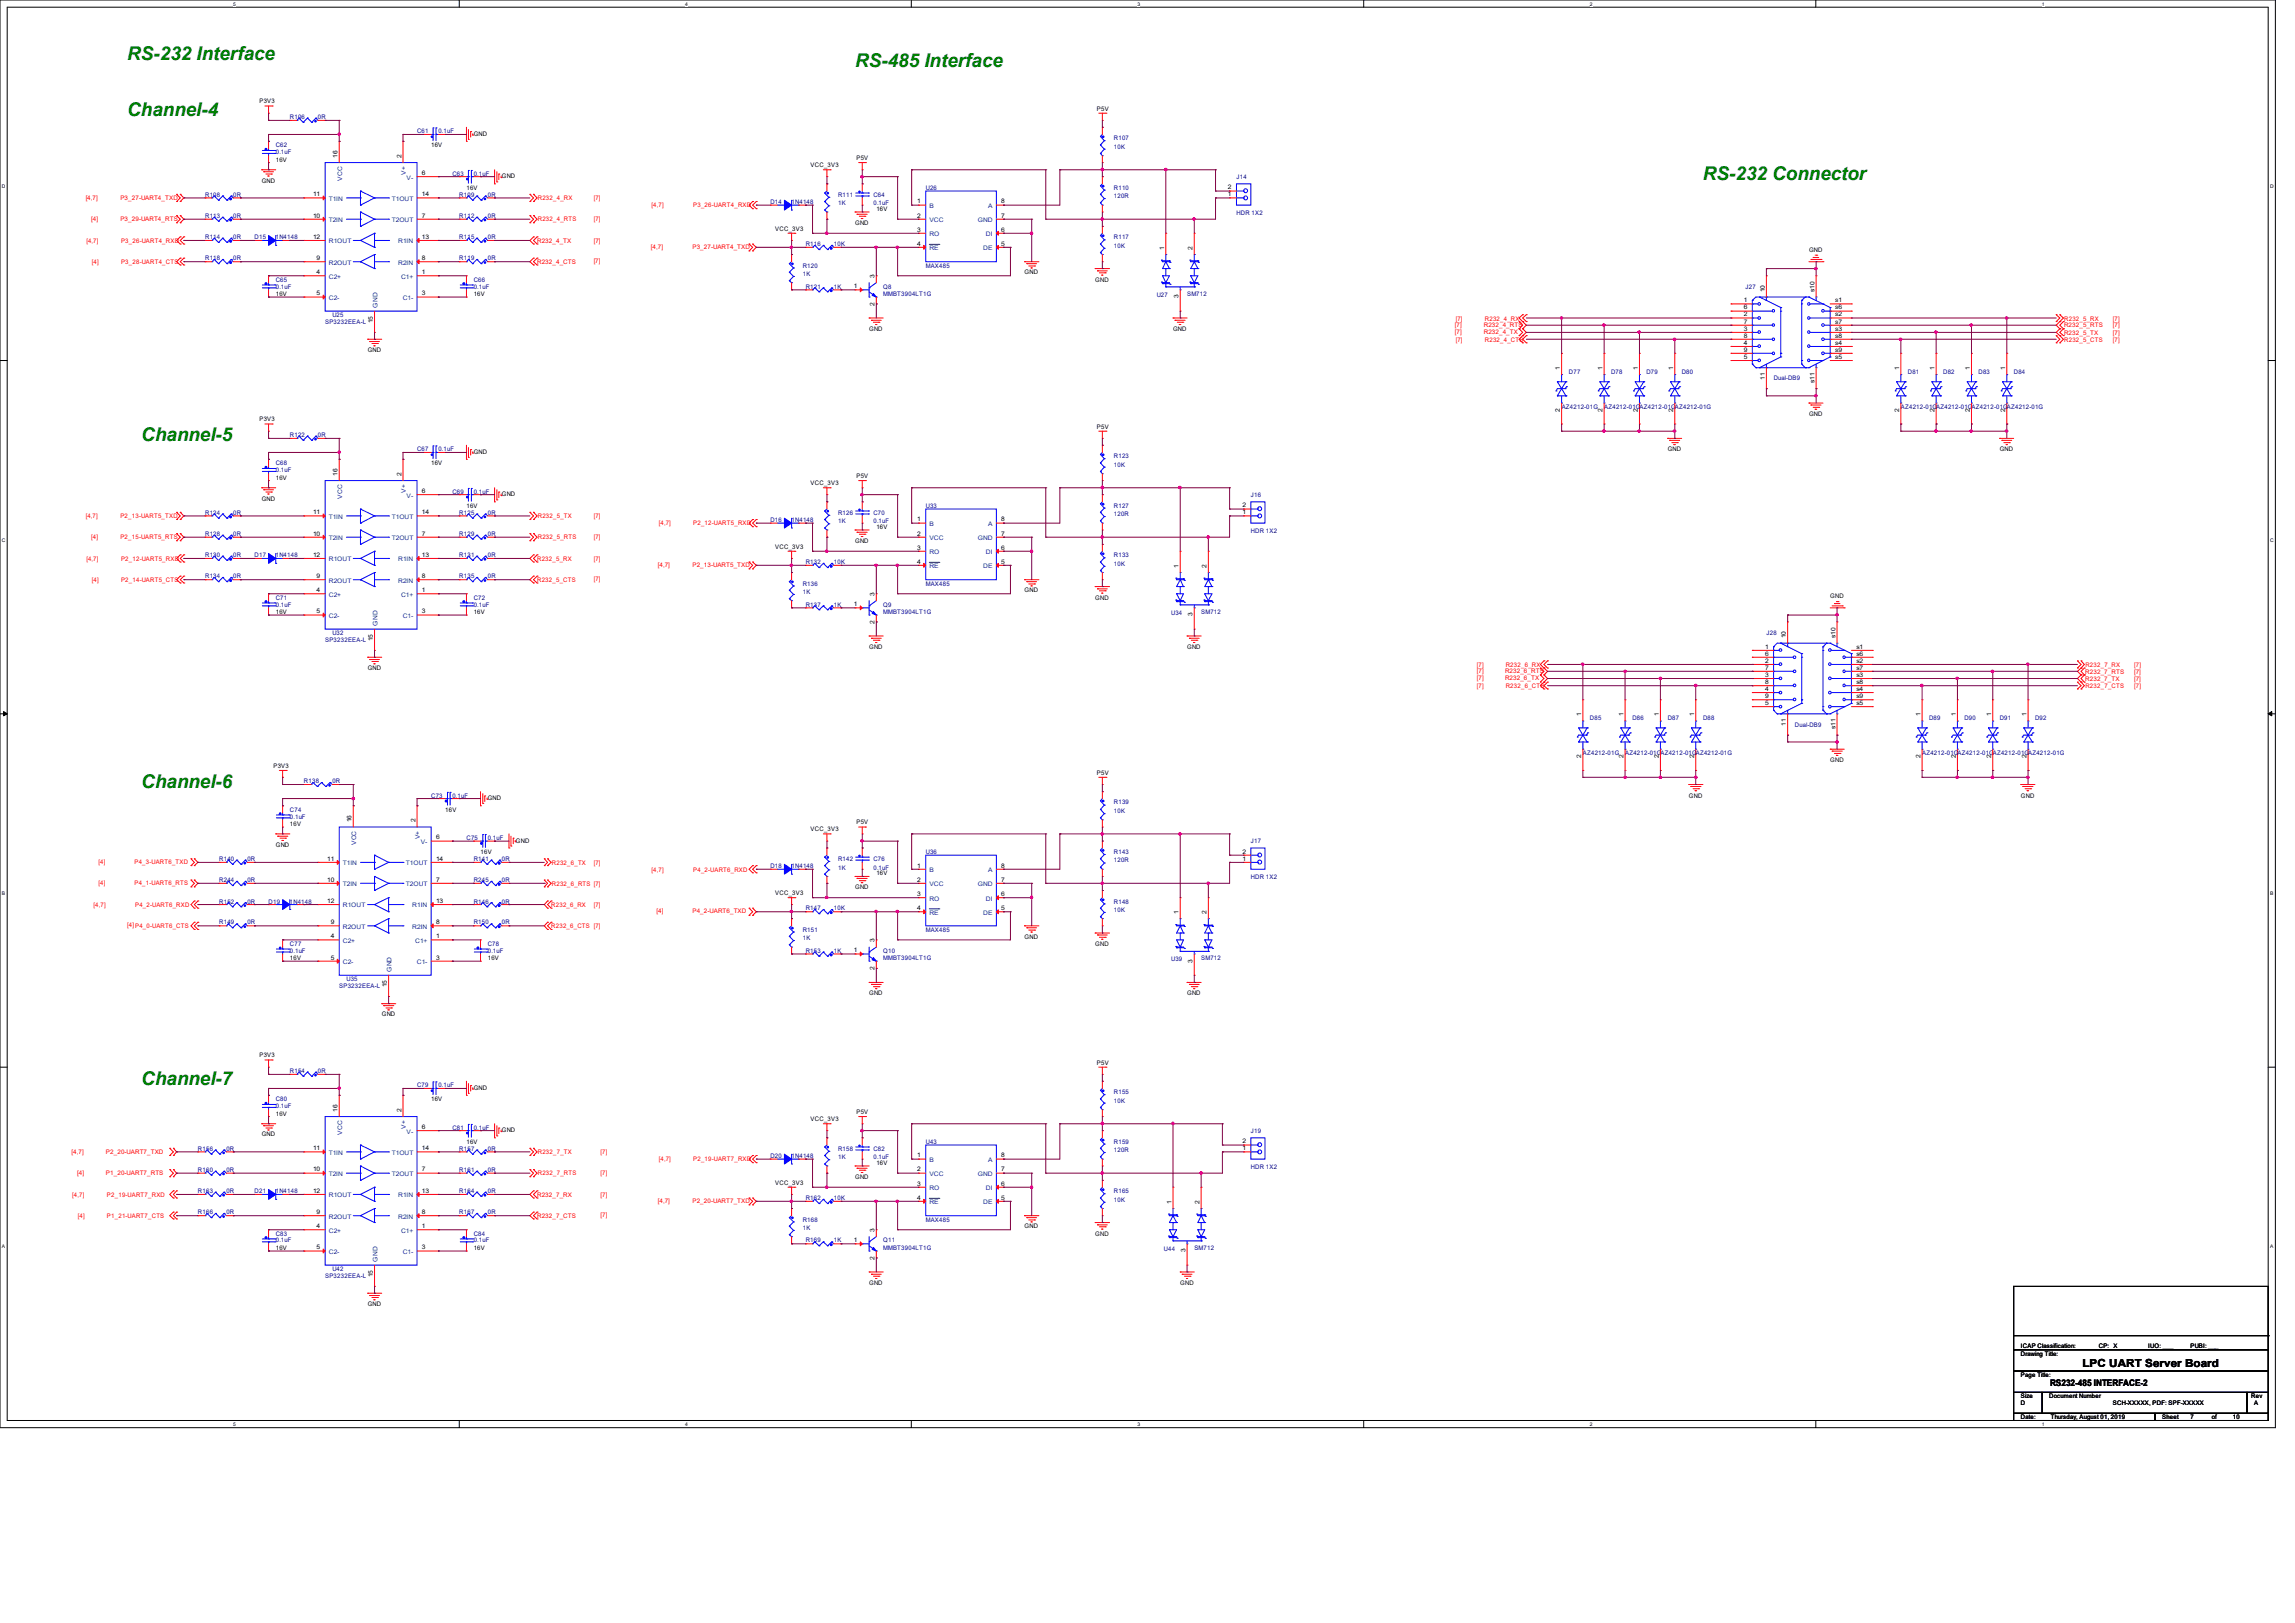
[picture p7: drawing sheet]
<svg xmlns="http://www.w3.org/2000/svg" width="297mm" height="210mm" viewBox="0 0 297 210" stroke-linecap="round" stroke-linejoin="round" font-family="sans-serif">
<defs><g id="words">
<g font-size="2.5" fill="#008000">
<text x="16.5" y="7.7">RS-232 Interface</text>
<text x="110.7" y="8.7">RS-485 Interface</text>
<text x="16.5" y="15.1">Channel-4</text>
<text x="220.4" y="23.3">RS-232 Connector</text>
<text x="18.3" y="57.1">Channel-5</text>
<text x="18.3" y="101.9">Channel-6</text>
<text x="18.3" y="140.3">Channel-7</text>
</g>
<text font-size="1.4" x="269.5" y="176.8">LPC UART Server Board</text>
<text font-size="1.2" x="265.3" y="179.4">RS232-485 INTERFACE-2</text>
<g font-size=".8">
<text x="33.6" y="13.4">P3V3</text>
<text x="61.3" y="17.6">GND</text>
<text x="142" y="14.3">P5V</text>
<text x="33.9" y="23.6">GND</text>
<text x="35.7" y="20.9">16V</text>
<text x="43.7" y="20.4" transform="rotate(-90 43.7 20.4)">16</text>
<text x="51.9" y="20.4" transform="rotate(-90 51.9 20.4)">2</text>
<text x="54.6" y="22.6">6</text>
<text x="55.8" y="19">16V</text>
<text x="64.9" y="23.1">GND</text>
<text x="104.9" y="21.6">VCC_3V3</text>
<text x="110.8" y="20.7">P5V</text>
<text x="40.5" y="25.4">11</text>
<text x="40.5" y="28.2">10</text>
<text x="54.6" y="25.4">14</text>
<text x="54.6" y="28.2">7</text>
<text x="60.4" y="24.6">16V</text>
<text x="100.3" y="29.8">VCC_3V3</text>
<text x="110.7" y="29.1">GND</text>
<text x="113.4" y="27.3">16V</text>
<text x="118.7" y="28.2">2</text>
<text x="118.7" y="26.3">1</text>
<text x="118.7" y="30">3</text>
<text x="129.6" y="28.2">7</text>
<text x="129.6" y="26.3">8</text>
<text x="129.6" y="30">6</text>
<text x="158.9" y="25.4">1</text>
<text x="158.9" y="24.5">2</text>
<text x="40.5" y="30.9">12</text>
<text x="41" y="35.5">4</text>
<text x="41" y="33.7">9</text>
<text x="54.6" y="30.9">13</text>
<text x="54.6" y="33.7">8</text>
<text x="54.6" y="35.5">1</text>
<text x="113.2" y="35.9" transform="rotate(-90 113.2 35.9)">3</text>
<text x="118.7" y="31.8">4</text>
<text x="129.6" y="31.8">5</text>
<text x="132.6" y="35.5">GND</text>
<text x="150.7" y="32.3" transform="rotate(-90 150.7 32.3)">1</text>
<text x="154.3" y="32.3" transform="rotate(-90 154.3 32.3)">2</text>
<text x="234.1" y="32.6">GND</text>
<text x="35.7" y="38.3">16V</text>
<text x="41" y="38.2">5</text>
<text x="48.3" y="41.8" transform="rotate(-90 48.3 41.8)">15</text>
<text x="54.6" y="38.2">3</text>
<text x="61.3" y="38.3">16V</text>
<text x="110.5" y="37.3">1</text>
<text x="113.2" y="39.5" transform="rotate(-90 113.2 39.5)">2</text>
<text x="141.7" y="36.4">GND</text>
<text x="152.5" y="38.6" transform="rotate(-90 152.5 38.6)">3</text>
<text x="225.7" y="39.1">1</text>
<text x="225.7" y="40.9">2</text>
<text x="225.7" y="40">6</text>
<text x="225.7" y="41.9">7</text>
<text x="228.4" y="37.8" transform="rotate(-90 228.4 37.8)">10</text>
<text x="234.8" y="37.8" transform="rotate(-90 234.8 37.8)">s10</text>
<text x="237.5" y="39.1">s1</text>
<text x="237.5" y="40.9">s2</text>
<text x="237.5" y="41.9">s7</text>
<text x="237.5" y="40">s6</text>
<text x="47.6" y="45.6">GND</text>
<text x="112.5" y="42.8">GND</text>
<text x="151.8" y="42.8">GND</text>
<text x="201.9" y="47.8" transform="rotate(-90 201.9 47.8)">1</text>
<text x="207.4" y="47.8" transform="rotate(-90 207.4 47.8)">1</text>
<text x="212" y="47.8" transform="rotate(-90 212 47.8)">1</text>
<text x="216.5" y="47.8" transform="rotate(-90 216.5 47.8)">1</text>
<text x="225.7" y="42.8">3</text>
<text x="225.7" y="44.6">4</text>
<text x="225.7" y="46.4">5</text>
<text x="225.7" y="43.7">8</text>
<text x="225.7" y="45.5">9</text>
<text x="237.5" y="42.8">s3</text>
<text x="237.5" y="44.6">s4</text>
<text x="237.5" y="45.5">s9</text>
<text x="237.5" y="46.4">s5</text>
<text x="237.5" y="43.7">s8</text>
<text x="245.8" y="47.8" transform="rotate(-90 245.8 47.8)">1</text>
<text x="250.4" y="47.8" transform="rotate(-90 250.4 47.8)">1</text>
<text x="254.9" y="47.8" transform="rotate(-90 254.9 47.8)">1</text>
<text x="259.5" y="47.8" transform="rotate(-90 259.5 47.8)">1</text>
<text x="201.9" y="53.3" transform="rotate(-90 201.9 53.3)">2</text>
<text x="207.4" y="53.3" transform="rotate(-90 207.4 53.3)">2</text>
<text x="212" y="53.3" transform="rotate(-90 212 53.3)">2</text>
<text x="216.5" y="53.3" transform="rotate(-90 216.5 53.3)">2</text>
<text x="228.4" y="49.2" transform="rotate(-90 228.4 49.2)">11</text>
<text x="234.1" y="53.8">GND</text>
<text x="234.8" y="49.6" transform="rotate(-90 234.8 49.6)">s11</text>
<text x="245.8" y="53.3" transform="rotate(-90 245.8 53.3)">2</text>
<text x="250.4" y="53.3" transform="rotate(-90 250.4 53.3)">2</text>
<text x="254.9" y="53.3" transform="rotate(-90 254.9 53.3)">2</text>
<text x="259.5" y="53.3" transform="rotate(-90 259.5 53.3)">2</text>
<text x="33.6" y="54.5">P3V3</text>
<text x="61.3" y="58.8">GND</text>
<text x="142" y="55.5">P5V</text>
<text x="215.8" y="58.4">GND</text>
<text x="258.8" y="58.4">GND</text>
<text x="33.9" y="64.8">GND</text>
<text x="35.7" y="62.1">16V</text>
<text x="43.7" y="61.6" transform="rotate(-90 43.7 61.6)">16</text>
<text x="51.9" y="61.6" transform="rotate(-90 51.9 61.6)">2</text>
<text x="54.6" y="63.8">6</text>
<text x="55.8" y="60.2">16V</text>
<text x="60.4" y="65.7">16V</text>
<text x="64.9" y="64.2">GND</text>
<text x="104.9" y="62.8">VCC_3V3</text>
<text x="110.8" y="61.8">P5V</text>
<text x="160.8" y="65.7">2</text>
<text x="40.5" y="66.5">11</text>
<text x="40.5" y="69.3">10</text>
<text x="54.6" y="66.5">14</text>
<text x="54.6" y="69.3">7</text>
<text x="100.3" y="71">VCC_3V3</text>
<text x="110.7" y="70.3">GND</text>
<text x="113.4" y="68.5">16V</text>
<text x="118.7" y="69.3">2</text>
<text x="118.7" y="67.5">1</text>
<text x="118.7" y="71.1">3</text>
<text x="129.6" y="69.3">7</text>
<text x="129.6" y="67.5">8</text>
<text x="129.6" y="71.1">6</text>
<text x="160.8" y="66.5">1</text>
<text x="40.5" y="72">12</text>
<text x="41" y="76.6">4</text>
<text x="41" y="74.8">9</text>
<text x="54.6" y="72">13</text>
<text x="54.6" y="74.8">8</text>
<text x="54.6" y="76.6">1</text>
<text x="113.2" y="77.1" transform="rotate(-90 113.2 77.1)">3</text>
<text x="118.7" y="72.9">4</text>
<text x="129.6" y="72.9">5</text>
<text x="132.6" y="76.7">GND</text>
<text x="141.7" y="77.6">GND</text>
<text x="152.5" y="73.5" transform="rotate(-90 152.5 73.5)">1</text>
<text x="156.2" y="73.5" transform="rotate(-90 156.2 73.5)">2</text>
<text x="236.9" y="77.4">GND</text>
<text x="35.7" y="79.4">16V</text>
<text x="41" y="79.4">5</text>
<text x="48.3" y="83" transform="rotate(-90 48.3 83)">15</text>
<text x="54.6" y="79.4">3</text>
<text x="61.3" y="79.4">16V</text>
<text x="110.5" y="78.4">1</text>
<text x="112.5" y="84">GND</text>
<text x="113.2" y="80.7" transform="rotate(-90 113.2 80.7)">2</text>
<text x="153.6" y="84">GND</text>
<text x="154.3" y="79.8" transform="rotate(-90 154.3 79.8)">3</text>
<text x="228.4" y="83.9">1</text>
<text x="231.1" y="82.6" transform="rotate(-90 231.1 82.6)">10</text>
<text x="237.5" y="82.6" transform="rotate(-90 237.5 82.6)">s10</text>
<text x="240.2" y="83.9">s1</text>
<text x="47.6" y="86.7">GND</text>
<text x="228.4" y="85.8">2</text>
<text x="228.4" y="87.6">3</text>
<text x="228.4" y="89.4">4</text>
<text x="228.4" y="84.8">6</text>
<text x="228.4" y="86.7">7</text>
<text x="228.4" y="88.5">8</text>
<text x="240.2" y="85.8">s2</text>
<text x="240.2" y="87.6">s3</text>
<text x="240.2" y="89.4">s4</text>
<text x="240.2" y="88.5">s8</text>
<text x="240.2" y="86.7">s7</text>
<text x="240.2" y="84.8">s6</text>
<text x="204.6" y="92.7" transform="rotate(-90 204.6 92.7)">1</text>
<text x="210.1" y="92.7" transform="rotate(-90 210.1 92.7)">1</text>
<text x="214.7" y="92.7" transform="rotate(-90 214.7 92.7)">1</text>
<text x="219.2" y="92.7" transform="rotate(-90 219.2 92.7)">1</text>
<text x="228.4" y="91.2">5</text>
<text x="228.4" y="90.3">9</text>
<text x="231.1" y="93.9" transform="rotate(-90 231.1 93.9)">11</text>
<text x="237.5" y="94.4" transform="rotate(-90 237.5 94.4)">s11</text>
<text x="240.2" y="90.3">s9</text>
<text x="240.2" y="91.2">s5</text>
<text x="248.5" y="92.7" transform="rotate(-90 248.5 92.7)">1</text>
<text x="253.1" y="92.7" transform="rotate(-90 253.1 92.7)">1</text>
<text x="257.7" y="92.7" transform="rotate(-90 257.7 92.7)">1</text>
<text x="262.2" y="92.7" transform="rotate(-90 262.2 92.7)">1</text>
<text x="35.4" y="99.4">P3V3</text>
<text x="142" y="100.2">P5V</text>
<text x="204.6" y="98" transform="rotate(-90 204.6 98)">2</text>
<text x="210.1" y="98" transform="rotate(-90 210.1 98)">2</text>
<text x="214.7" y="98" transform="rotate(-90 214.7 98)">2</text>
<text x="219.2" y="98" transform="rotate(-90 219.2 98)">2</text>
<text x="236.9" y="98.6">GND</text>
<text x="248.5" y="98" transform="rotate(-90 248.5 98)">2</text>
<text x="253.1" y="98" transform="rotate(-90 253.1 98)">2</text>
<text x="257.7" y="98" transform="rotate(-90 257.7 98)">2</text>
<text x="262.2" y="98" transform="rotate(-90 262.2 98)">2</text>
<text x="37.5" y="106.8">16V</text>
<text x="45.5" y="106.4" transform="rotate(-90 45.5 106.4)">16</text>
<text x="53.8" y="106.4" transform="rotate(-90 53.8 106.4)">2</text>
<text x="57.6" y="105">16V</text>
<text x="63.1" y="103.5">GND</text>
<text x="104.9" y="107.6">VCC_3V3</text>
<text x="110.8" y="106.7">P5V</text>
<text x="218.6" y="103.2">GND</text>
<text x="261.5" y="103.2">GND</text>
<text x="35.7" y="109.6">GND</text>
<text x="42.3" y="111.4">11</text>
<text x="56.4" y="108.6">6</text>
<text x="56.4" y="111.4">14</text>
<text x="62.2" y="110.5">16V</text>
<text x="66.8" y="109">GND</text>
<text x="113.4" y="113.2">16V</text>
<text x="118.7" y="112.3">1</text>
<text x="129.6" y="112.3">8</text>
<text x="160.8" y="111.4">1</text>
<text x="160.8" y="110.4">2</text>
<text x="42.3" y="116.8">12</text>
<text x="42.3" y="114.1">10</text>
<text x="42.8" y="119.6">9</text>
<text x="56.4" y="116.8">13</text>
<text x="56.4" y="119.6">8</text>
<text x="56.4" y="114.1">7</text>
<text x="100.3" y="115.8">VCC_3V3</text>
<text x="110.7" y="115.1">GND</text>
<text x="118.7" y="114.1">2</text>
<text x="118.7" y="115.9">3</text>
<text x="118.7" y="117.8">4</text>
<text x="129.6" y="114.1">7</text>
<text x="129.6" y="117.8">5</text>
<text x="129.6" y="115.9">6</text>
<text x="152.5" y="118.2" transform="rotate(-90 152.5 118.2)">1</text>
<text x="156.2" y="118.2" transform="rotate(-90 156.2 118.2)">2</text>
<text x="37.5" y="124.2">16V</text>
<text x="42.8" y="121.4">4</text>
<text x="42.8" y="124.2">5</text>
<text x="56.4" y="124.2">3</text>
<text x="56.4" y="121.4">1</text>
<text x="63.1" y="124.2">16V</text>
<text x="110.5" y="123.2">1</text>
<text x="113.2" y="125.5" transform="rotate(-90 113.2 125.5)">2</text>
<text x="113.2" y="121.9" transform="rotate(-90 113.2 121.9)">3</text>
<text x="132.6" y="121.5">GND</text>
<text x="141.7" y="122.4">GND</text>
<text x="154.3" y="124.5" transform="rotate(-90 154.3 124.5)">3</text>
<text x="49.4" y="131.5">GND</text>
<text x="50.1" y="127.8" transform="rotate(-90 50.1 127.8)">15</text>
<text x="112.5" y="128.8">GND</text>
<text x="153.6" y="128.8">GND</text>
<text x="33.6" y="136.8">P3V3</text>
<text x="142" y="137.7">P5V</text>
<text x="43.7" y="143.9" transform="rotate(-90 43.7 143.9)">16</text>
<text x="51.9" y="143.9" transform="rotate(-90 51.9 143.9)">2</text>
<text x="55.8" y="142.5">16V</text>
<text x="61.3" y="141">GND</text>
<text x="33.9" y="147.1">GND</text>
<text x="35.7" y="144.4">16V</text>
<text x="40.5" y="148.8">11</text>
<text x="54.6" y="146.1">6</text>
<text x="54.6" y="148.8">14</text>
<text x="60.4" y="148">16V</text>
<text x="64.9" y="146.5">GND</text>
<text x="104.9" y="145.1">VCC_3V3</text>
<text x="110.8" y="144.1">P5V</text>
<text x="118.7" y="149.8">1</text>
<text x="129.6" y="149.8">8</text>
<text x="160.8" y="148.8">1</text>
<text x="160.8" y="147.9">2</text>
<text x="40.5" y="154.3">12</text>
<text x="40.5" y="151.6">10</text>
<text x="54.6" y="154.3">13</text>
<text x="54.6" y="151.6">7</text>
<text x="100.3" y="153.3">VCC_3V3</text>
<text x="110.7" y="152.6">GND</text>
<text x="113.4" y="150.7">16V</text>
<text x="118.7" y="151.6">2</text>
<text x="118.7" y="153.4">3</text>
<text x="118.7" y="155.2">4</text>
<text x="129.6" y="151.6">7</text>
<text x="129.6" y="155.2">5</text>
<text x="129.6" y="153.4">6</text>
<text x="151.6" y="155.7" transform="rotate(-90 151.6 155.7)">1</text>
<text x="155.2" y="155.7" transform="rotate(-90 155.2 155.7)">2</text>
<text x="35.7" y="161.7">16V</text>
<text x="41" y="158.9">4</text>
<text x="41" y="157.1">9</text>
<text x="41" y="161.7">5</text>
<text x="54.6" y="157.1">8</text>
<text x="54.6" y="161.7">3</text>
<text x="54.6" y="158.9">1</text>
<text x="61.3" y="161.7">16V</text>
<text x="110.5" y="160.7">1</text>
<text x="113.2" y="159.4" transform="rotate(-90 113.2 159.4)">3</text>
<text x="132.6" y="159">GND</text>
<text x="141.7" y="159.9">GND</text>
<text x="48.3" y="165.3" transform="rotate(-90 48.3 165.3)">15</text>
<text x="112.5" y="166.3">GND</text>
<text x="113.2" y="163" transform="rotate(-90 113.2 163)">2</text>
<text x="152.7" y="166.3">GND</text>
<text x="153.4" y="162.1" transform="rotate(-90 153.4 162.1)">3</text>
<text x="47.6" y="169">GND</text>
<text x="261.5" y="175.4">Drawing Title:</text>
<text x="261.5" y="178.2">Page Title:</text>
<text x="261.5" y="174.5">ICAP Classification:</text>
<text x="271.6" y="174.5">CP: X</text>
<text x="278" y="174.5">IUO: ___</text>
<text x="283.5" y="174.5">PUBI: ___</text>
<text x="261.5" y="180.9">Size</text>
<text x="261.5" y="183.6">Date:</text>
<text x="261.5" y="181.8">D</text>
<text x="265.2" y="180.9">Document Number</text>
<text x="265.4" y="183.6">Thursday, August 01, 2019</text>
<text x="273.4" y="181.8">SCH-XXXXX, PDF: SPF-XXXXX</text>
<text x="279.8" y="183.6">Sheet</text>
<text x="283.5" y="183.6">7</text>
<text x="286.2" y="183.6">of</text>
<text x="289" y="183.6">10</text>
<text x="291.3" y="180.9">Rev</text>
<text x="291.7" y="181.8">A</text>
</g>
<g font-size=".8" fill="#000080">
<text x="37.5" y="15.4">R106</text>
<text x="41.2" y="15.4">0R</text>
<text x="54" y="17.2">C61</text>
<text x="56.7" y="17.2">0.1uF</text>
<text x="35.7" y="19">C62</text>
<text x="35.7" y="20">0.1uF</text>
<text x="58.5" y="22.7">C63</text>
<text x="61.3" y="22.7">0.1uF</text>
<text x="144.2" y="18.2">R107</text>
<text x="144.2" y="19.3">10K</text>
<text x="160" y="23.2">J14</text>
<text x="26.5" y="28.2">R113</text>
<text x="26.5" y="25.5">R108</text>
<text x="30.2" y="28.2">0R</text>
<text x="30.2" y="25.5">0R</text>
<text x="59.4" y="25.5">R109</text>
<text x="59.4" y="28.2">R112</text>
<text x="63.1" y="25.5">0R</text>
<text x="63.1" y="28.2">0R</text>
<text x="99.7" y="26.4">D14</text>
<text x="102.5" y="26.4">1N4148</text>
<text x="108.5" y="25.5">R111</text>
<text x="108.5" y="26.6">1K</text>
<text x="113" y="25.5">C64</text>
<text x="113" y="26.6">0.1uF</text>
<text x="119.8" y="24.6">U26</text>
<text x="144.2" y="24.6">R110</text>
<text x="144.2" y="25.7">120R</text>
<text x="160" y="27.9">HDR 1X2</text>
<text x="26.5" y="30.9">R114</text>
<text x="26.5" y="33.7">R118</text>
<text x="30.2" y="30.9">0R</text>
<text x="30.2" y="33.7">0R</text>
<text x="32.9" y="30.9">D15</text>
<text x="35.7" y="30.9">1N4148</text>
<text x="59.4" y="30.9">R115</text>
<text x="59.4" y="33.7">R119</text>
<text x="63.1" y="30.9">0R</text>
<text x="63.1" y="33.7">0R</text>
<text x="103.9" y="34.6">R120</text>
<text x="103.9" y="35.7">1K</text>
<text x="104.3" y="31.9">R116</text>
<text x="107.9" y="31.9">10K</text>
<text x="119.8" y="34.6">MAX485</text>
<text x="144.2" y="30.9">R117</text>
<text x="144.2" y="32">10K</text>
<text x="35.7" y="36.4">C65</text>
<text x="35.7" y="37.3">0.1uF</text>
<text x="42.1" y="41.9">SP3232EEA-L</text>
<text x="43" y="41">U25</text>
<text x="61.3" y="36.4">C66</text>
<text x="61.3" y="37.3">0.1uF</text>
<text x="104.3" y="37.3">R121</text>
<text x="107.9" y="37.3">1K</text>
<text x="114.3" y="37.3">Q8</text>
<text x="114.3" y="38.3">MMBT3904LT1G</text>
<text x="149.7" y="38.4">U27</text>
<text x="153.6" y="38.3">SM712</text>
<text x="225.9" y="37.3">J27</text>
<text x="202.1" y="52.9">AZ4212-01G</text>
<text x="203" y="48.3">D77</text>
<text x="207.6" y="52.9">AZ4212-01G</text>
<text x="208.5" y="48.3">D78</text>
<text x="212.2" y="52.9">AZ4212-01G</text>
<text x="213.1" y="48.3">D79</text>
<text x="216.8" y="52.9">AZ4212-01G</text>
<text x="217.6" y="48.3">D80</text>
<text x="229.5" y="49.2">Dual-DB9</text>
<text x="246" y="52.9">AZ4212-01G</text>
<text x="246.9" y="48.3">D81</text>
<text x="250.6" y="52.9">AZ4212-01G</text>
<text x="251.5" y="48.3">D82</text>
<text x="255.2" y="52.9">AZ4212-01G</text>
<text x="256" y="48.3">D83</text>
<text x="259.7" y="52.9">AZ4212-01G</text>
<text x="260.6" y="48.3">D84</text>
<text x="37.5" y="56.6">R122</text>
<text x="41.2" y="56.6">0R</text>
<text x="54" y="58.4">C67</text>
<text x="56.7" y="58.4">0.1uF</text>
<text x="144.2" y="59.3">R123</text>
<text x="35.7" y="60.2">C68</text>
<text x="35.7" y="61.1">0.1uF</text>
<text x="58.5" y="63.9">C69</text>
<text x="61.3" y="63.9">0.1uF</text>
<text x="119.8" y="65.7">U33</text>
<text x="144.2" y="60.4">10K</text>
<text x="144.2" y="65.7">R127</text>
<text x="161.9" y="64.3">J16</text>
<text x="26.5" y="66.6">R124</text>
<text x="26.5" y="69.3">R128</text>
<text x="30.2" y="66.6">0R</text>
<text x="30.2" y="69.3">0R</text>
<text x="59.4" y="66.6">R125</text>
<text x="59.4" y="69.3">R129</text>
<text x="63.1" y="66.6">0R</text>
<text x="63.1" y="69.3">0R</text>
<text x="99.7" y="67.5">D16</text>
<text x="102.5" y="67.5">1N4148</text>
<text x="108.5" y="66.6">R126</text>
<text x="108.5" y="67.7">1K</text>
<text x="113" y="66.6">C70</text>
<text x="113" y="67.7">0.1uF</text>
<text x="144.2" y="66.8">120R</text>
<text x="161.9" y="69">HDR 1X2</text>
<text x="26.5" y="74.8">R134</text>
<text x="26.5" y="72.1">R130</text>
<text x="30.2" y="74.8">0R</text>
<text x="30.2" y="72.1">0R</text>
<text x="32.9" y="72.1">D17</text>
<text x="35.7" y="77.6">C71</text>
<text x="35.7" y="72.1">1N4148</text>
<text x="59.4" y="72.1">R131</text>
<text x="59.4" y="74.8">R135</text>
<text x="61.3" y="77.6">C72</text>
<text x="63.1" y="72.1">0R</text>
<text x="63.1" y="74.8">0R</text>
<text x="103.9" y="75.8">R136</text>
<text x="103.9" y="76.9">1K</text>
<text x="104.3" y="73">R132</text>
<text x="107.9" y="73">10K</text>
<text x="119.8" y="75.8">MAX485</text>
<text x="144.2" y="72.1">R133</text>
<text x="144.2" y="73.2">10K</text>
<text x="35.7" y="78.5">0.1uF</text>
<text x="42.1" y="83.1">SP3232EEA-L</text>
<text x="43" y="82.2">U32</text>
<text x="61.3" y="78.5">0.1uF</text>
<text x="104.3" y="78.5">R137</text>
<text x="107.9" y="78.5">1K</text>
<text x="114.3" y="78.5">Q9</text>
<text x="114.3" y="79.4">MMBT3904LT1G</text>
<text x="151.6" y="79.6">U34</text>
<text x="155.5" y="79.4">SM712</text>
<text x="228.6" y="82.2">J28</text>
<text x="205.8" y="93.1">D85</text>
<text x="211.3" y="93.1">D86</text>
<text x="215.8" y="93.1">D87</text>
<text x="220.4" y="93.1">D88</text>
<text x="232.3" y="94.1">Dual-DB9</text>
<text x="249.7" y="93.1">D89</text>
<text x="254.2" y="93.1">D90</text>
<text x="258.8" y="93.1">D91</text>
<text x="263.4" y="93.1">D92</text>
<text x="39.3" y="101.3">R138</text>
<text x="43" y="101.3">0R</text>
<text x="204.9" y="97.7">AZ4212-01G</text>
<text x="210.3" y="97.7">AZ4212-01G</text>
<text x="214.9" y="97.7">AZ4212-01G</text>
<text x="219.5" y="97.7">AZ4212-01G</text>
<text x="248.8" y="97.7">AZ4212-01G</text>
<text x="253.3" y="97.7">AZ4212-01G</text>
<text x="257.9" y="97.7">AZ4212-01G</text>
<text x="262.5" y="97.7">AZ4212-01G</text>
<text x="37.5" y="105">C74</text>
<text x="37.5" y="105.9">0.1uF</text>
<text x="55.8" y="103.2">C73</text>
<text x="58.6" y="103.2">0.1uF</text>
<text x="144.2" y="104.1">R139</text>
<text x="144.2" y="105.2">10K</text>
<text x="28.4" y="111.4">R140</text>
<text x="32" y="111.4">0R</text>
<text x="60.4" y="108.7">C75</text>
<text x="61.3" y="111.4">R141</text>
<text x="63.1" y="108.7">0.1uF</text>
<text x="64.9" y="111.4">0R</text>
<text x="99.7" y="112.3">D18</text>
<text x="102.5" y="112.3">1N4148</text>
<text x="108.5" y="111.4">R142</text>
<text x="108.5" y="112.5">1K</text>
<text x="113" y="111.4">C76</text>
<text x="113" y="112.5">0.1uF</text>
<text x="119.8" y="110.5">U36</text>
<text x="144.2" y="110.5">R143</text>
<text x="144.2" y="111.6">120R</text>
<text x="161.9" y="109.1">J17</text>
<text x="161.9" y="113.8">HDR 1X2</text>
<text x="28.4" y="116.9">R152</text>
<text x="28.4" y="119.6">R149</text>
<text x="28.4" y="114.2">R244</text>
<text x="32" y="116.9">0R</text>
<text x="32" y="119.6">0R</text>
<text x="32" y="114.2">0R</text>
<text x="34.8" y="116.9">D19</text>
<text x="37.5" y="116.9">1N4148</text>
<text x="61.3" y="114.2">R245</text>
<text x="61.3" y="116.9">R146</text>
<text x="61.3" y="119.6">R150</text>
<text x="64.9" y="114.2">0R</text>
<text x="64.9" y="116.9">0R</text>
<text x="64.9" y="119.6">0R</text>
<text x="104.3" y="117.8">R147</text>
<text x="107.9" y="117.8">10K</text>
<text x="144.2" y="116.9">R148</text>
<text x="144.2" y="118">10K</text>
<text x="37.5" y="122.4">C77</text>
<text x="37.5" y="123.3">0.1uF</text>
<text x="63.1" y="122.4">C78</text>
<text x="63.1" y="123.3">0.1uF</text>
<text x="103.9" y="120.6">R151</text>
<text x="103.9" y="121.7">1K</text>
<text x="104.3" y="123.3">R153</text>
<text x="107.9" y="123.3">1K</text>
<text x="114.3" y="123.3">Q10</text>
<text x="114.3" y="124.2">MMBT3904LT1G</text>
<text x="119.8" y="120.6">MAX485</text>
<text x="151.6" y="124.4">U39</text>
<text x="155.5" y="124.2">SM712</text>
<text x="43.9" y="127.9">SP3232EEA-L</text>
<text x="44.8" y="127">U35</text>
<text x="35.7" y="142.5">C80</text>
<text x="35.7" y="143.4">0.1uF</text>
<text x="37.5" y="138.8">R154</text>
<text x="41.2" y="138.8">0R</text>
<text x="54" y="140.7">C79</text>
<text x="56.7" y="140.7">0.1uF</text>
<text x="144.2" y="141.6">R155</text>
<text x="144.2" y="142.7">10K</text>
<text x="25.6" y="148.9">R156</text>
<text x="29.3" y="148.9">0R</text>
<text x="58.5" y="146.2">C81</text>
<text x="59.4" y="148.9">R157</text>
<text x="61.3" y="146.2">0.1uF</text>
<text x="63.1" y="148.9">0R</text>
<text x="99.7" y="149.8">D20</text>
<text x="102.5" y="149.8">1N4148</text>
<text x="108.5" y="148.9">R158</text>
<text x="113" y="148.9">C82</text>
<text x="119.8" y="148">U43</text>
<text x="144.2" y="148">R159</text>
<text x="144.2" y="149.1">120R</text>
<text x="161.9" y="146.6">J19</text>
<text x="25.6" y="151.6">R160</text>
<text x="25.6" y="154.4">R163</text>
<text x="29.3" y="151.6">0R</text>
<text x="29.3" y="154.4">0R</text>
<text x="32.9" y="154.4">D21</text>
<text x="35.7" y="154.4">1N4148</text>
<text x="59.4" y="151.6">R161</text>
<text x="59.4" y="154.4">R164</text>
<text x="63.1" y="151.6">0R</text>
<text x="63.1" y="154.4">0R</text>
<text x="104.3" y="155.3">R162</text>
<text x="107.9" y="155.3">10K</text>
<text x="108.5" y="150">1K</text>
<text x="113" y="150">0.1uF</text>
<text x="144.2" y="154.4">R165</text>
<text x="144.2" y="155.5">10K</text>
<text x="161.9" y="151.3">HDR 1X2</text>
<text x="25.6" y="157.1">R166</text>
<text x="29.3" y="157.1">0R</text>
<text x="35.7" y="159.9">C83</text>
<text x="35.7" y="160.8">0.1uF</text>
<text x="59.4" y="157.1">R167</text>
<text x="61.3" y="159.9">C84</text>
<text x="61.3" y="160.8">0.1uF</text>
<text x="63.1" y="157.1">0R</text>
<text x="103.9" y="158.1">R168</text>
<text x="103.9" y="159.2">1K</text>
<text x="104.3" y="160.8">R169</text>
<text x="107.9" y="160.8">1K</text>
<text x="114.3" y="160.8">Q11</text>
<text x="114.3" y="161.7">MMBT3904LT1G</text>
<text x="119.8" y="158.1">MAX485</text>
<text x="150.6" y="161.9">U44</text>
<text x="154.6" y="161.7">SM712</text>
<text x="42.1" y="165.3">SP3232EEA-L</text>
<text x="43" y="164.5">U42</text>
</g>
<g font-size=".8" fill="#004080">
<text x="44.3" y="23.4" transform="rotate(-90 44.3 23.4)">VCC</text>
<text x="52.5" y="22.6" transform="rotate(-90 52.5 22.6)">V+</text>
<text x="52.6" y="23.2">V-</text>
<text x="42.5" y="26">T1IN</text>
<text x="42.5" y="28.7">T2IN</text>
<text x="50.7" y="26">T1OUT</text>
<text x="50.7" y="28.7">T2OUT</text>
<text x="120.3" y="28.7">VCC</text>
<text x="120.3" y="26.9">B</text>
<text x="126.5" y="28.7">GND</text>
<text x="127.9" y="26.9">A</text>
<text x="42.5" y="31.5">R1OUT</text>
<text x="42.5" y="34.2">R2OUT</text>
<text x="51.5" y="31.5">R1IN</text>
<text x="51.5" y="34.2">R2IN</text>
<text x="120.3" y="30.6">RO</text>
<text x="120.3" y="32.4">RE</text>
<text x="127.3" y="32.4">DE</text>
<text x="127.6" y="30.6">DI</text>
<text x="42.5" y="36.1">C2+</text>
<text x="42.5" y="38.8">C2-</text>
<text x="48.9" y="39.8" transform="rotate(-90 48.9 39.8)">GND</text>
<text x="51.9" y="36.1">C1+</text>
<text x="52.1" y="38.8">C1-</text>
<text x="44.3" y="64.5" transform="rotate(-90 44.3 64.5)">VCC</text>
<text x="52.5" y="63.8" transform="rotate(-90 52.5 63.8)">V+</text>
<text x="52.6" y="64.4">V-</text>
<text x="42.5" y="67.1">T1IN</text>
<text x="42.5" y="69.9">T2IN</text>
<text x="50.7" y="67.1">T1OUT</text>
<text x="50.7" y="69.9">T2OUT</text>
<text x="120.3" y="69.9">VCC</text>
<text x="120.3" y="68.1">B</text>
<text x="120.3" y="71.7">RO</text>
<text x="126.5" y="69.9">GND</text>
<text x="127.6" y="71.7">DI</text>
<text x="127.9" y="68.1">A</text>
<text x="42.5" y="77.2">C2+</text>
<text x="42.5" y="72.6">R1OUT</text>
<text x="42.5" y="75.4">R2OUT</text>
<text x="51.5" y="72.6">R1IN</text>
<text x="51.5" y="75.4">R2IN</text>
<text x="51.9" y="77.2">C1+</text>
<text x="120.3" y="73.5">RE</text>
<text x="127.3" y="73.5">DE</text>
<text x="42.5" y="80">C2-</text>
<text x="48.9" y="80.9" transform="rotate(-90 48.9 80.9)">GND</text>
<text x="52.1" y="80">C1-</text>
<text x="44.4" y="112">T1IN</text>
<text x="46.1" y="109.3" transform="rotate(-90 46.1 109.3)">VCC</text>
<text x="52.5" y="112">T1OUT</text>
<text x="54.4" y="108.6" transform="rotate(-90 54.4 108.6)">V+</text>
<text x="54.4" y="109.2">V-</text>
<text x="120.3" y="112.9">B</text>
<text x="127.9" y="112.9">A</text>
<text x="44.4" y="117.4">R1OUT</text>
<text x="44.4" y="114.7">T2IN</text>
<text x="52.5" y="114.7">T2OUT</text>
<text x="53.3" y="117.4">R1IN</text>
<text x="120.3" y="114.7">VCC</text>
<text x="120.3" y="116.5">RO</text>
<text x="120.3" y="118.4">RE</text>
<text x="126.5" y="114.7">GND</text>
<text x="127.3" y="118.4">DE</text>
<text x="127.6" y="116.5">DI</text>
<text x="44.4" y="122">C2+</text>
<text x="44.4" y="120.2">R2OUT</text>
<text x="44.4" y="124.8">C2-</text>
<text x="50.7" y="125.7" transform="rotate(-90 50.7 125.7)">GND</text>
<text x="53.3" y="120.2">R2IN</text>
<text x="53.7" y="122">C1+</text>
<text x="53.9" y="124.8">C1-</text>
<text x="42.5" y="149.4">T1IN</text>
<text x="44.3" y="146.8" transform="rotate(-90 44.3 146.8)">VCC</text>
<text x="50.7" y="149.4">T1OUT</text>
<text x="52.5" y="146.1" transform="rotate(-90 52.5 146.1)">V+</text>
<text x="52.6" y="146.7">V-</text>
<text x="42.5" y="154.9">R1OUT</text>
<text x="42.5" y="152.2">T2IN</text>
<text x="50.7" y="152.2">T2OUT</text>
<text x="51.5" y="154.9">R1IN</text>
<text x="120.3" y="152.2">VCC</text>
<text x="120.3" y="150.4">B</text>
<text x="120.3" y="154">RO</text>
<text x="120.3" y="155.8">RE</text>
<text x="126.5" y="152.2">GND</text>
<text x="127.3" y="155.8">DE</text>
<text x="127.6" y="154">DI</text>
<text x="127.9" y="150.4">A</text>
<text x="42.5" y="159.5">C2+</text>
<text x="42.5" y="157.7">R2OUT</text>
<text x="51.5" y="157.7">R2IN</text>
<text x="51.9" y="159.5">C1+</text>
<text x="42.5" y="162.3">C2-</text>
<text x="48.9" y="163.2" transform="rotate(-90 48.9 163.2)">GND</text>
<text x="52.1" y="162.3">C1-</text>
</g>
<g font-size=".8" fill="#f00">
<text x="11.1" y="25.8">[4,7]</text>
<text x="11.8" y="28.6">[4]</text>
<text x="15.6" y="25.8">P3_27-UART4_TXD</text>
<text x="15.6" y="28.6">P3_29-UART4_RTS</text>
<text x="69.6" y="25.9">R232_4_RX</text>
<text x="69.6" y="28.7">R232_4_RTS</text>
<text x="76.8" y="28.6">[7]</text>
<text x="76.8" y="25.9">[7]</text>
<text x="84.3" y="26.8">[4,7]</text>
<text x="89.7" y="26.8">P3_26-UART4_RXD</text>
<text x="11.2" y="31.4">[4,7]</text>
<text x="11.9" y="34.2">[4]</text>
<text x="15.7" y="31.4">P3_26-UART4_RXD</text>
<text x="15.7" y="34.2">P3_28-UART4_CTS</text>
<text x="69.5" y="31.4">R232_4_TX</text>
<text x="69.5" y="34.2">R232_4_CTS</text>
<text x="76.8" y="34.1">[7]</text>
<text x="76.8" y="31.4">[7]</text>
<text x="84.2" y="32.2">[4,7]</text>
<text x="89.6" y="32.2">P3_27-UART4_TXD</text>
<text x="188.4" y="41.5">[7]</text>
<text x="192.2" y="41.5">R232_4_RX</text>
<text x="267.1" y="41.5">R232_5_RX</text>
<text x="273.4" y="41.5">[7]</text>
<text x="188.3" y="42.3">[7]</text>
<text x="188.3" y="43.2">[7]</text>
<text x="188.4" y="44.2">[7]</text>
<text x="192" y="42.3">R232_4_RTS</text>
<text x="192" y="43.2">R232_4_TX</text>
<text x="192.2" y="44.2">R232_4_CTS</text>
<text x="267.1" y="42.4">R232_5_RTS</text>
<text x="267.1" y="43.3">R232_5_TX</text>
<text x="267.1" y="44.2">R232_5_CTS</text>
<text x="273.4" y="42.4">[7]</text>
<text x="273.4" y="43.3">[7]</text>
<text x="273.4" y="44.2">[7]</text>
<text x="11.1" y="67">[4,7]</text>
<text x="11.8" y="69.7">[4]</text>
<text x="15.6" y="67">P2_13-UART5_TXD</text>
<text x="15.6" y="69.7">P2_15-UART5_RTS</text>
<text x="69.6" y="67.1">R232_5_TX</text>
<text x="69.6" y="69.8">R232_5_RTS</text>
<text x="76.8" y="69.7">[7]</text>
<text x="76.8" y="67.1">[7]</text>
<text x="85.3" y="68">[4,7]</text>
<text x="89.7" y="68">P2_12-UART5_RXD</text>
<text x="11.2" y="72.6">[4,7]</text>
<text x="11.9" y="75.3">[4]</text>
<text x="15.7" y="72.6">P2_12-UART5_RXD</text>
<text x="15.7" y="75.3">P2_14-UART5_CTS</text>
<text x="69.5" y="72.6">R232_5_RX</text>
<text x="69.5" y="75.3">R232_5_CTS</text>
<text x="76.8" y="75.2">[7]</text>
<text x="76.8" y="72.6">[7]</text>
<text x="85.1" y="73.4">[4,7]</text>
<text x="89.6" y="73.4">P2_13-UART5_TXD</text>
<text x="191.1" y="87.1">[7]</text>
<text x="191.1" y="88">[7]</text>
<text x="191.1" y="86.3">[7]</text>
<text x="191.1" y="89">[7]</text>
<text x="194.8" y="87.1">R232_6_RTS</text>
<text x="194.8" y="88">R232_6_TX</text>
<text x="194.9" y="86.3">R232_6_RX</text>
<text x="194.9" y="89">R232_6_CTS</text>
<text x="269.9" y="87.2">R232_7_RTS</text>
<text x="269.9" y="88.1">R232_7_TX</text>
<text x="269.9" y="86.3">R232_7_RX</text>
<text x="269.9" y="89">R232_7_CTS</text>
<text x="276.2" y="87.2">[7]</text>
<text x="276.2" y="88.1">[7]</text>
<text x="276.2" y="86.3">[7]</text>
<text x="276.2" y="89">[7]</text>
<text x="12.7" y="111.8">[4]</text>
<text x="17.4" y="111.8">P4_3-UART6_TXD</text>
<text x="71.4" y="111.9">R232_6_TX</text>
<text x="76.8" y="111.9">[7]</text>
<text x="84.3" y="112.8">[4,7]</text>
<text x="89.7" y="112.8">P4_2-UART6_RXD</text>
<text x="12.1" y="117.3">[4,7]</text>
<text x="12.7" y="114.5">[4]</text>
<text x="17.4" y="114.5">P4_1-UART6_RTS</text>
<text x="17.5" y="117.3">P4_2-UART6_RXD</text>
<text x="71.3" y="117.3">R232_6_RX</text>
<text x="71.4" y="114.6">R232_6_RTS [7]</text>
<text x="76.8" y="117.3">[7]</text>
<text x="85" y="118.2">[4]</text>
<text x="89.6" y="118.2">P4_2-UART6_TXD</text>
<text x="16.5" y="120">[4]P4_0-UART6_CTS</text>
<text x="71.3" y="120.1">R232_6_CTS [7]</text>
<text x="9.3" y="149.3">[4,7]</text>
<text x="13.7" y="149.3">P2_20-UART7_TXD</text>
<text x="69.6" y="149.3">R232_7_TX</text>
<text x="77.7" y="149.3">[7]</text>
<text x="9.4" y="154.8">[4,7]</text>
<text x="10" y="152">[4]</text>
<text x="13.7" y="152">P1_20-UART7_RTS</text>
<text x="13.8" y="154.8">P2_19-UART7_RXD</text>
<text x="69.5" y="154.9">R232_7_RX</text>
<text x="69.6" y="152.1">R232_7_RTS</text>
<text x="77.7" y="154.9">[7]</text>
<text x="77.7" y="152">[7]</text>
<text x="85.1" y="155.7">[4,7]</text>
<text x="85.3" y="150.3">[4,7]</text>
<text x="89.6" y="155.7">P2_20-UART7_TXD</text>
<text x="89.7" y="150.3">P2_19-UART7_RXD</text>
<text x="10.1" y="157.6">[4]</text>
<text x="13.8" y="157.6">P1_21-UART7_CTS</text>
<text x="69.5" y="157.6">R232_7_CTS</text>
<text x="77.7" y="157.5">[7]</text>
</g>
<g font-size=".6">
<text x="30.2" y=".7">5</text>
<text x="88.7" y=".7">4</text>
<text x="147.2" y=".7">3</text>
<text x="205.7" y=".7">2</text>
<text x="264.2" y=".7">1</text>
<text x=".3" y="24.4">D</text>
<text x="293.8" y="24.4">D</text>
<text x=".3" y="70.1">C</text>
<text x="293.8" y="70.1">C</text>
<text x=".3" y="115.8">B</text>
<text x="293.8" y="115.8">B</text>
<text x=".3" y="161.5">A</text>
<text x="293.8" y="161.5">A</text>
<text x="30.2" y="184.5">5</text>
<text x="88.7" y="184.5">4</text>
<text x="147.2" y="184.5">3</text>
<text x="205.7" y="184.5">2</text>
<text x="264.2" y="184.5">1</text>
</g>
</g></defs>
<path d="M0 0h294.5v184.7h-294.5zM.9 .9h292.6v182.9h-292.6z" fill="none" stroke="#000" stroke-width=".13"/>
<g fill="#fff">
<path d="M30.2 .1h.3v.7h-.3z"/>
<path d="M30.2 183.9h.3v.8h-.3z"/>
</g>
<path d="M59.4 0v.9M59.4 183.8v.9" fill="none" stroke="#000" stroke-width=".13"/>
<g fill="#fff">
<path d="M88.7 .1h.3v.7h-.3z"/>
<path d="M88.7 183.9h.3v.8h-.3z"/>
</g>
<path d="M117.9 0v.9M117.9 183.8v.9" fill="none" stroke="#000" stroke-width=".13"/>
<g fill="#fff">
<path d="M147.2 .1h.3v.7h-.3z"/>
<path d="M147.2 183.9h.3v.8h-.3z"/>
</g>
<path d="M176.5 0v.9M176.5 183.8v.9" fill="none" stroke="#000" stroke-width=".13"/>
<g fill="#fff">
<path d="M205.7 .1h.4v.7h-.4z"/>
<path d="M205.7 183.9h.4v.8h-.4z"/>
</g>
<path d="M235 0v.9M235 183.8v.9" fill="none" stroke="#000" stroke-width=".13"/>
<g fill="#fff">
<path d="M264.2 .1h.4v.7h-.4z"/>
<path d="M264.2 183.9h.4v.8h-.4z"/>
<path d="M.3 23.8h.4v.7h-.4z"/>
<path d="M293.8 23.8h.5v.7h-.5z"/>
<path d="M.3 69.5h.4v.7h-.4z"/>
<path d="M293.8 69.5h.5v.7h-.5z"/>
</g>
<path d="M0 46.7h.9M293.5 46.7h1" fill="none" stroke="#000" stroke-width=".13"/>
<g fill="#fff">
<path d="M.3 115.2h.4v.8h-.4z"/>
<path d="M293.8 115.2h.4v.8h-.4z"/>
</g>
<path d="M0 92.4h.9M293.5 92.4h1" fill="none" stroke="#000" stroke-width=".13"/>
<path d="M.5 92.1l.4 .3-.4 .2zM293.5 92.4l.5-.3v.5z" fill="#000" stroke="#000" stroke-width=".13"/>
<g fill="#fff">
<path d="M.3 161h.3v.7h-.3z"/>
<path d="M293.8 161h.4v.7h-.4z"/>
</g>
<path d="M0 138.1h.9M293.5 138.1h1M260.6 174.7h32.9v2.7h-32.9zM260.6 177.4h32.9v2.8h-32.9zM260.6 166.5h32.9v8.2h-32.9zM260.6 172.8h32.9M293.5 172.8h.1M260.6 180.2h3.7v2.7h-3.7zM260.6 182.9h18.3v.9h-18.3zM264.3 180.2h26.5v2.7h-26.5zM278.9 182.9h14.6v.9h-14.6zM290.8 180.2h2.7v2.7h-2.7z" fill="none" stroke="#000" stroke-width=".13"/>
<g fill="none" stroke="#f00" stroke-width=".13">
<path d="M34.3 13.7h.9M34.8 14.6h.1M34.8 18.3h.1M34.8 13.7v.9M34.8 18.3v.9M35.2 13.7h.1M37.5 15.6h.1M37.5 15.6h.9M41.1 15.6h1M42.1 15.6h.1M43.9 18.3h.1M43.9 18.3v2.7"/>
<path d="M52.2 18.3h.1M52.2 18.3v2.7M54.9 17.4h.1M54.9 17.4h.9M56.7 17.4h.9M57.6 17.4h.1M60.4 18.3h.1M60.4 16.5v1.8M60.6 18h.1M60.6 16.8v1.2M60.9 17h.1M60.9 17v.7"/>
<path d="M61.2 17.5h.1M61.2 17.3v.2M142.2 14.6h.9M142.7 15.6h.1M142.7 16.5h.1M142.7 14.6v1M142.7 16.5v.9M143.1 14.6h.1M22.9 25.1h.1M22.9 26.1h.1M22.9 27.9h.1M22.9 28.8h.1"/>
<path d="M22.9 25.1l.4 .5-.4 .5M22.9 27.9l.4 .5-.4 .4M23.3 26.1h.1M23.3 25.1h.1M23.3 30.6h.1M23.3 31.6h.1M23.3 28.8h.1M23.3 27.9h.1M23.3 33.4h.1M23.3 34.3h.1M23.3 25.1l.5 .5-.5 .5M23.3 30.6l-.4 .5 .4 .5"/>
<path d="M23.3 27.9l.5 .5-.5 .4M23.3 33.4l-.4 .5 .4 .4M23.8 31.6h.1M23.8 30.6h.1M23.8 34.3h.1M23.8 33.4h.1M23.8 30.6l-.5 .5 .5 .5M23.8 33.4l-.5 .5 .5 .4M26.5 28.4h.1M26.5 25.6h.1M26.5 31.1h.1M26.5 33.9h.1"/>
<path d="M26.5 33.9h.9M26.5 28.4h.9M26.5 25.6h.9M26.5 31.1h.9M30.2 33.9h.9M30.2 28.4h.9M30.2 25.6h.9M30.2 31.1h.9M31.1 28.4h.1M31.1 25.6h.1M31.1 31.1h.1M31.1 33.9h.1"/>
<path d="M32.9 31.1h.1M32.9 31.1h1M33.9 22h.1M33.9 22h1.8M34.1 22.2h.1M34.1 22.2h1.3M34.4 22.5h.7M34.7 22.8h.1M34.8 35.7h.1M34.8 38.4h.1M34.8 21h.1M34.8 20.2v.8"/>
<path d="M34.8 35.7v.9M34.8 37.5v.9M35.1 22.5h.1M36.6 31.1h.9M37.5 31.1h.1M39.3 35.7h.1M39.3 31.1h.1M39.3 33.9h.1M39.3 38.4h.1M39.3 25.6h.1M39.3 28.4h.1M39.3 33.9h2.8"/>
<path d="M39.3 28.4h2.8M39.3 25.6h2.8M39.3 31.1h2.8M39.3 35.7h2.8M39.3 38.4h2.8M54 33.9h2.7M54 28.4h2.7M54 25.6h2.7M54 22.9h2.7M54 31.1h2.7M54 35.7h2.7M54 38.4h2.7"/>
<path d="M56.7 31.1h.1M56.7 33.9h.1M56.7 38.4h.1M56.7 35.7h.1M56.7 22.9h.1M56.7 25.6h.1M56.7 28.4h.1M59.4 25.6h.1M59.4 22.9h.1M59.4 31.1h.1M59.4 33.9h.1M59.4 28.4h.1"/>
<path d="M59.4 33.9h1M59.4 28.4h1M59.4 25.6h1M59.4 22.9h1M59.4 31.1h1M60.4 35.7h.1M60.4 38.4h.1M60.4 35.7v.9M60.4 37.5v.9M61.3 22.9h.9M62.2 22.9h.1M63.1 33.9h.9"/>
<path d="M63.1 28.4h.9M63.1 25.6h.9M63.1 31.1h.9M64 23.8h.1M64 25.6h.1M64 31.1h.1M64 33.9h.1M64 28.4h.1M64 22v1.8M64.3 23.5h.1M64.3 22.2v1.3M64.6 22.5h.1"/>
<path d="M64.6 22.5v.7M64.9 23h.1M64.9 22.8v.2M68.6 25.1h.1M68.6 26.1h.1M68.6 27.9h.1M68.6 28.8h.1M68.6 25.1l.4 .5-.4 .5M68.6 27.9l.4 .5-.4 .4M69 26.1h.1M69 25.1h.1M69 30.6h.1"/>
<path d="M69 31.6h.1M69 28.8h.1M69 27.9h.1M69 33.4h.1M69 34.3h.1M69 25.1l.5 .5-.5 .5M69 30.6l-.4 .5 .4 .5M69 27.9l.5 .5-.5 .4M69 33.4l-.4 .5 .4 .4M69.5 31.6h.1M69.5 30.6h.1M69.5 34.3h.1"/>
<path d="M69.5 33.4h.1M69.5 30.6l-.5 .5 .5 .5M69.5 33.4l-.5 .5 .5 .4M96.9 31.6h.1M96.9 32.5h.1M96.9 31.6l.5 .4-.5 .5M97.4 26.1h.1M97.4 27h.1M97.4 32.5h.1M97.4 31.6h.1M97.4 26.1l-.5 .4 .5 .5M97.4 31.6l.5 .4-.5 .5"/>
<path d="M97.9 27h.1M97.9 26.1h.1M97.9 26.1l-.5 .4 .5 .5M99.7 26.5h.1M99.7 26.5h.9M102 30.2h.9M102.4 31.1h.1M102.4 32.9h.1M102.4 37.5h.1M102.4 30.2v.9M102.4 32.9v1M102.4 36.6v.9"/>
<path d="M102.9 30.2h.1M103.3 26.5h1M104.3 37.5h.1M104.3 26.5h.1M104.3 32h.1M104.3 37.5h.9M104.3 32h.9M106.6 22h.8M107 22.9h.1M107 23.8h.1M107 28.4h.1M107 22v.9"/>
<path d="M107 23.8v.9M107 27.4v1M107.4 22h.1M107.9 37.5h.9M107.9 32h.9M108.8 37.5h.1M108.8 32h.1M110.7 27.4h.1M110.7 37.5h.1M110.7 27.4h1.8M110.7 37.5h.9M110.9 27.7h.1"/>
<path d="M110.9 27.7h1.3M111.1 21h.9M111.2 28h.7M111.5 28.3h.1M111.5 28.3h.2M111.6 22h.1M111.6 23.8h.1M111.6 26.5h.1M111.6 21v1M111.6 23.8v.9M111.6 25.6v.9M111.9 28h.1"/>
<path d="M112 21h.1M113.4 39.3h.1M113.4 35.7h.1M113.4 35.7v.9M113.4 38.4v.9M118.9 28.4h.1M118.9 26.5h.1M118.9 30.2h.1M118.9 32h.1M118.9 30.2h.9M118.9 28.4h.9M118.9 32h.9"/>
<path d="M118.9 26.5h.9M128.9 30.2h1M128.9 28.4h1M128.9 32h1M128.9 26.5h1M129.9 28.4h.1M129.9 32h.1M129.9 26.5h.1M129.9 30.2h.1M132.6 33.9h.1M132.6 33.9h1.9M132.9 34.1h.1"/>
<path d="M132.9 34.1h1.3M133.1 34.4h.8M133.4 34.7h.1M133.4 34.7h.2M133.9 34.4h.1M141.7 34.8h.1M141.7 34.8h1.9M142 35.1h.1M142 35.1h1.3M142.3 35.3h.7M142.6 35.6h.1M142.7 21h.1"/>
<path d="M142.7 29.3h.1M142.7 33.9h.1M142.7 22.9h.1M142.7 27.4h.1M142.7 20.2v.8M142.7 22.9v.9M142.7 26.5v.9M142.7 29.3v.9M142.7 32.9v1M143 35.3h.1M150.9 30.2h.1M150.9 30.2v2.7"/>
<path d="M152.7 37.5v2.8M154.6 30.2h.1M154.6 30.2v2.7M159.1 25.6h.1M159.1 24.7h.1M159.1 25.6h.9M159.1 24.7h.9M224 39.3h.1M224 39.3h2.8M228.6 35.7h.1M228.6 35.7v2.7M234.1 33.9h1.8"/>
<path d="M234.4 33.6h1.3M234.7 33.3h.1M234.7 33.3h.7M234.9 33h.2M235 35.7h.1M235 35.7v2.7M235.1 33h.1M235.7 33.6h.1M235.9 33.9h.1M236.9 39.3h2.7M239.6 39.3h.1M34.3 54.9h.9"/>
<path d="M34.8 55.8h.1M34.8 59.4h.1M34.8 54.9v.9M34.8 59.4v1M35.2 54.9h.1M37.5 56.7h.1M37.5 56.7h.9M41.1 56.7h1M42.1 56.7h.1M43.9 59.4h.1M43.9 59.4v2.8M47.6 43.9h.1"/>
<path d="M47.6 43.9h1.8M47.8 44.2h.1M47.8 44.2h1.3M48.1 44.4h.8M48.4 44.7h.1M48.4 44.7h.2M48.5 43h.1M48.5 40.3v2.7M48.9 44.4h.1M52.2 59.4h.1M52.2 59.4v2.8M54.9 58.5h.1"/>
<path d="M54.9 58.5h.9M56.7 58.5h.9M57.6 58.5h.1M60.4 59.4h.1M60.4 57.6v1.8M60.6 59.2h.1M60.6 57.9v1.3M60.9 58.2h.1M60.9 58.2v.7M61.2 58.6h.1M61.2 58.5v.1M112.5 41.1h.1"/>
<path d="M112.5 41.1h1.8M112.8 41.4h.1M112.8 41.4h1.2M113 41.7h.7M113.3 42h.1M113.3 42h.2M113.7 41.7h.1M142.2 55.8h.9M142.7 56.7h.1M142.7 57.6h.1M142.7 55.8v.9M142.7 57.6v.9"/>
<path d="M143.1 55.8h.1M151.8 41.1h.1M151.8 41.1h1.8M152.1 41.4h.1M152.1 41.4h1.3M152.4 41.7h.7M152.6 42h.1M152.6 42h.2M152.7 40.3h.1M153.1 41.7h.1M196.6 41.6h.1M196.6 42.5h.1"/>
<path d="M196.6 43.4h.1M196.6 41.6l.5 .5-.5 .4M196.6 42.5l.5 .5-.5 .4M197.1 40.7h.1M197.1 41.6h.1M197.1 42.5h.1M197.1 43.4h.1M197.1 44.4h.1M197.1 40.7l-.5 .4 .9 1-.4 .4M197.1 42.5l.4 .5-.4 .4M197.1 43.4l-.5 .5 .5 .5M197.5 41.6h.1"/>
<path d="M197.5 40.7h.1M197.5 44.4h.1M197.5 43.4h.1M197.5 40.7l-.4 .4 .4 .5M197.5 43.4l-.4 .5 .4 .5M202.1 45.7h.1M202.1 54.9h.1M202.1 45.7v2.8M202.1 52.2v2.7M207.6 45.7h.1M207.6 54.9h.1M207.6 45.7v2.8"/>
<path d="M207.6 52.2v2.7M212.2 45.7h.1M212.2 54.9h.1M212.2 45.7v2.8M212.2 52.2v2.7M215.8 56.7h.1M215.8 56.7h1.8M216.1 57h.1M216.1 57h1.3M216.4 57.3h.7M216.6 57.5h.1M216.6 57.5h.2"/>
<path d="M216.7 45.7h.1M216.7 54.9h.1M216.7 45.7v2.8M216.7 52.2v2.7M217.1 57.3h.1M224 41.1h.1M224 43h.1M224 44.8h.1M224 46.7h.1M224 40.3h.1M224 42.1h.1M224 43.9h.1"/>
<path d="M224 45.7h.1M224 43.9h2.8M224 41.1h2.8M224 43h2.8M224 44.8h2.8M224 46.7h2.8M224 40.3h2.8M224 42.1h2.8M224 45.7h2.8M228.6 50.3h.1M228.6 47.6v2.7M234.1 52.2h.1"/>
<path d="M234.1 52.2h1.8M234.4 52.4h.1M234.4 52.4h1.3M234.7 52.7h.7M234.9 53h.1M234.9 53h.2M235 50.3h.1M235 47.6v2.7M235.4 52.7h.1M236.9 43.9h2.7M236.9 41.1h2.7M236.9 43h2.7"/>
<path d="M236.9 44.8h2.7M236.9 46.7h2.7M236.9 40.3h2.7M236.9 42.1h2.7M236.9 45.7h2.7M239.6 41.1h.1M239.6 43h.1M239.6 44.8h.1M239.6 45.7h.1M239.6 46.7h.1M239.6 43.9h.1M239.6 42.1h.1"/>
<path d="M239.6 40.3h.1M246 45.7h.1M246 54.9h.1M246 45.7v2.8M246 52.2v2.7M250.6 45.7h.1M250.6 54.9h.1M250.6 45.7v2.8M250.6 52.2v2.7M255.1 45.7h.1M255.1 54.9h.1M255.1 45.7v2.8"/>
<path d="M255.1 52.2v2.7M258.8 56.7h.1M258.8 56.7h1.8M259.1 57h.1M259.1 57h1.2M259.3 57.3h.8M259.6 57.5h.1M259.6 57.5h.2M259.7 45.7h.1M259.7 54.9h.1M259.7 45.7v2.8M259.7 52.2v2.7"/>
<path d="M260.1 57.3h.1M266.1 40.7h.1M266.1 41.6h.1M266.1 43.4h.1M266.1 44.4h.1M266.1 40.7l.5 .4-.5 .5M266.1 43.4l.5 .5-.5 .5M266.6 41.6h.1M266.6 40.7h.1M266.6 42.5h.1M266.6 43.4h.1M266.6 44.4h.1"/>
<path d="M266.6 40.7l.4 .4-.9 1 .5 .4M266.6 42.5l-.5 .5 .5 .4M266.6 43.4l.4 .5-.4 .5M267 42.5h.1M267 41.6h.1M267 43.4h.1M267 41.6l-.4 .5 .4 .4M267 42.5l-.4 .5 .4 .4M22.9 66.3h.1M22.9 67.2h.1M22.9 69h.1M22.9 70h.1"/>
<path d="M22.9 66.3l.4 .5-.4 .4M22.9 69l.4 .5-.4 .5M23.3 67.2h.1M23.3 66.3h.1M23.3 71.8h.1M23.3 72.7h.1M23.3 70h.1M23.3 69h.1M23.3 74.5h.1M23.3 75.4h.1M23.3 71.8l-.4 .5 .4 .4M23.3 74.5l-.4 .5 .4 .4"/>
<path d="M23.3 66.3l.5 .5-.5 .4M23.3 69l.5 .5-.5 .5M23.8 72.7h.1M23.8 71.8h.1M23.8 75.4h.1M23.8 74.5h.1M23.8 71.8l-.5 .5 .5 .4M23.8 74.5l-.5 .5 .5 .4M26.5 75h.1M26.5 66.8h.1M26.5 69.5h.1M26.5 72.3h.1"/>
<path d="M26.5 75h.9M26.5 69.5h.9M26.5 66.8h.9M26.5 72.3h.9M30.2 75h.9M30.2 69.5h.9M30.2 66.8h.9M30.2 72.3h.9M31.1 75h.1M31.1 66.8h.1M31.1 69.5h.1M31.1 72.3h.1"/>
<path d="M32.9 72.3h.1M32.9 72.3h1M33.9 63.1h.1M33.9 63.1h1.8M34.1 63.4h.1M34.1 63.4h1.3M34.4 63.7h.7M34.7 63.9h.1M34.8 62.2h.1M34.8 76.8h.1M34.8 79.6h.1M34.8 61.3v.9"/>
<path d="M34.8 76.8v.9M34.8 78.7v.9M35.1 63.7h.1M36.6 72.3h.9M37.5 72.3h.1M39.3 76.8h.1M39.3 72.3h.1M39.3 75h.1M39.3 79.6h.1M39.3 66.8h.1M39.3 69.5h.1M39.3 75h2.8"/>
<path d="M39.3 69.5h2.8M39.3 66.8h2.8M39.3 72.3h2.8M39.3 76.8h2.8M39.3 79.6h2.8M54 75h2.7M54 69.5h2.7M54 66.8h2.7M54 72.3h2.7M54 76.8h2.7M54 79.6h2.7M54 64h2.7"/>
<path d="M56.7 72.3h.1M56.7 75h.1M56.7 79.6h.1M56.7 76.8h.1M56.7 64h.1M56.7 66.8h.1M56.7 69.5h.1M59.4 72.3h.1M59.4 64h.1M59.4 66.8h.1M59.4 69.5h.1M59.4 75h.1"/>
<path d="M59.4 75h1M59.4 69.5h1M59.4 66.8h1M59.4 72.3h1M59.4 64h1M60.4 76.8h.1M60.4 79.6h.1M60.4 76.8v.9M60.4 78.7v.9M61.3 64h.9M62.2 64h.1M63.1 75h.9"/>
<path d="M63.1 69.5h.9M63.1 66.8h.9M63.1 72.3h.9M64 64.9h.1M64 72.3h.1M64 66.8h.1M64 69.5h.1M64 75h.1M64 63.1v1.8M64.3 64.7h.1M64.3 63.4v1.3M64.6 63.7h.1"/>
<path d="M64.6 63.7v.7M64.9 64.1h.1M64.9 63.9v.2M68.6 66.3h.1M68.6 67.2h.1M68.6 69h.1M68.6 70h.1M68.6 66.3l.4 .5-.4 .4M68.6 69l.4 .5-.4 .5M69 67.2h.1M69 66.3h.1M69 71.8h.1"/>
<path d="M69 72.7h.1M69 70h.1M69 69h.1M69 74.5h.1M69 75.4h.1M69 66.3l.5 .5-.5 .4M69 71.8l-.4 .5 .4 .4M69 69l.5 .5-.5 .5M69 74.5l-.4 .5 .4 .4M69.5 72.7h.1M69.5 71.8h.1M69.5 75.4h.1"/>
<path d="M69.5 74.5h.1M69.5 71.8l-.5 .5 .5 .4M69.5 74.5l-.5 .5 .5 .4M96.9 72.7h.1M96.9 73.6h.1M96.9 72.7l.5 .5-.5 .4M97.4 67.2h.1M97.4 68.2h.1M97.4 73.6h.1M97.4 72.7h.1M97.4 67.2l-.5 .5 .5 .5M97.4 72.7l.5 .5-.5 .4"/>
<path d="M97.9 68.2h.1M97.9 67.2h.1M97.9 67.2l-.5 .5 .5 .5M99.7 67.7h.1M99.7 67.7h.9M102 71.3h.9M102.4 72.3h.1M102.4 74.1h.1M102.4 78.7h.1M102.4 71.3v1M102.4 74.1v.9M102.4 77.7v1"/>
<path d="M102.9 71.3h.1M103.3 67.7h1M104.3 67.7h.1M104.3 73.2h.1M104.3 78.7h.1M104.3 78.7h.9M104.3 73.2h.9M106.6 63.1h.8M107 64h.1M107 64.9h.1M107 69.5h.1M107 63.1v.9"/>
<path d="M107 64.9v1M107 68.6v.9M107.4 63.1h.1M107.9 78.7h.9M107.9 73.2h.9M108.8 73.2h.1M108.8 78.7h.1M110.7 68.6h.1M110.7 78.7h.1M110.7 68.6h1.8M110.7 78.7h.9M110.9 68.9h.1"/>
<path d="M110.9 68.9h1.3M111.1 62.2h.9M111.2 69.1h.7M111.5 69.4h.1M111.5 69.4h.2M111.6 63.1h.1M111.6 64.9h.1M111.6 67.7h.1M111.6 62.2v.9M111.6 64.9v1M111.6 66.8v.9M111.9 69.1h.1"/>
<path d="M112 62.2h.1M113.4 76.8h.1M113.4 76.8v.9M113.4 79.6v.9M118.9 69.5h.1M118.9 67.7h.1M118.9 71.3h.1M118.9 73.2h.1M118.9 71.3h.9M118.9 67.7h.9M118.9 69.5h.9M118.9 73.2h.9"/>
<path d="M128.9 71.3h1M128.9 67.7h1M128.9 69.5h1M128.9 73.2h1M129.9 69.5h.1M129.9 73.2h.1M129.9 67.7h.1M129.9 71.3h.1M132.6 75h.1M132.6 75h1.9M132.9 75.3h.1M132.9 75.3h1.3"/>
<path d="M133.1 75.6h.8M133.4 75.8h.1M133.4 75.8h.2M133.9 75.6h.1M141.7 75.9h.1M141.7 75.9h1.9M142 76.2h.1M142 76.2h1.3M142.3 76.5h.7M142.6 76.8h.1M142.7 62.2h.1M142.7 64h.1"/>
<path d="M142.7 68.6h.1M142.7 70.4h.1M142.7 75h.1M142.7 61.3v.9M142.7 64v.9M142.7 67.7v.9M142.7 70.4v.9M142.7 74.1v.9M143 76.5h.1M152.7 71.3h.1M152.7 71.3v2.8M154.6 78.7v2.7"/>
<path d="M156.4 71.3h.1M156.4 71.3v2.8M161 66.8h.1M161 65.9h.1M161 66.8h.9M161 65.9h.9M236.9 78.7h1.8M237.1 78.4h1.3M237.4 78.1h.1M237.4 78.1h.7M237.7 77.9h.2M237.9 77.9h.1"/>
<path d="M238.4 78.4h.1M238.7 78.7h.1M36.2 99.7h.8M36.6 99.7v.9M37 99.7h.1M47.6 85h.1M47.6 85h1.8M47.8 85.3h.1M47.8 85.3h1.3M48.1 85.6h.8M48.4 85.9h.1M48.4 85.9h.2"/>
<path d="M48.5 84.2h.1M48.5 81.4v2.8M48.9 85.6h.1M112.5 82.3h.1M112.5 82.3h1.8M112.8 82.6h.1M112.8 82.6h1.2M113 82.8h.7M113.3 83.1h.1M113.3 83.1h.2M113.4 80.5h.1M113.7 82.8h.1"/>
<path d="M153.6 82.3h.1M153.6 82.3h1.8M153.9 82.6h.1M153.9 82.6h1.3M154.2 82.8h.7M154.5 83.1h.1M154.6 81.4h.1M154.9 82.8h.1M199.3 86.4h.1M199.3 87.3h.1M199.3 88.3h.1M199.3 86.4l.5 .5-.5 .4"/>
<path d="M199.3 87.3l.5 .5-.5 .5M199.8 85.5h.1M199.8 86.4h.1M199.8 87.3h.1M199.8 88.3h.1M199.8 89.2h.1M199.8 85.5l-.5 .5 .5 .4M199.8 86.4l.5 .5-.5 .4M199.8 87.3l.5 .5-1 .9 .5 .5M200.3 86.4h.1M200.3 85.5h.1M200.3 89.2h.1"/>
<path d="M200.3 88.3h.1M200.3 85.5l-.5 .5 .5 .4M200.3 88.3l-.5 .4 .5 .5M204.9 90.6h.1M204.9 99.7h.1M204.9 90.6v2.7M204.9 96.9v2.8M210.3 90.6h.1M210.3 99.7h.1M210.3 90.6v2.7M210.3 96.9v2.8M214.9 90.6h.1"/>
<path d="M214.9 99.7h.1M214.9 90.6v2.7M214.9 96.9v2.8M219.5 90.6h.1M219.5 99.7h.1M219.5 90.6v2.7M219.5 96.9v2.8M226.8 84.2h.1M226.8 86h.1M226.8 87.8h.1M226.8 89.6h.1M226.8 91.4h.1"/>
<path d="M226.8 85h.1M226.8 86.9h.1M226.8 88.7h.1M226.8 90.6h.1M226.8 85h2.7M226.8 84.2h2.7M226.8 86h2.7M226.8 87.8h2.7M226.8 89.6h2.7M226.8 91.4h2.7M226.8 86.9h2.7M226.8 88.7h2.7"/>
<path d="M226.8 90.6h2.7M231.4 80.5h.1M231.4 95.1h.1M231.4 80.5v2.7M231.4 92.4v2.7M236.9 96.9h.1M236.9 96.9h1.8M237.1 97.2h.1M237.1 97.2h1.3M237.4 97.5h.7M237.7 97.7h.1M237.7 97.7h.2"/>
<path d="M237.7 95.1h.1M237.7 80.5h.1M237.7 80.5v2.7M237.7 92.4v2.7M238.1 97.5h.1M239.6 85h2.7M239.6 84.2h2.7M239.6 86h2.7M239.6 87.8h2.7M239.6 89.6h2.7M239.6 91.4h2.7M239.6 86.9h2.7"/>
<path d="M239.6 88.7h2.7M239.6 90.6h2.7M242.3 84.2h.1M242.3 86h.1M242.3 87.8h.1M242.3 89.6h.1M242.3 90.6h.1M242.3 91.4h.1M242.3 88.7h.1M242.3 86.9h.1M242.3 85h.1M248.8 90.6h.1"/>
<path d="M248.8 99.7h.1M248.8 90.6v2.7M248.8 96.9v2.8M253.3 90.6h.1M253.3 99.7h.1M253.3 90.6v2.7M253.3 96.9v2.8M257.9 90.6h.1M257.9 99.7h.1M257.9 90.6v2.7M257.9 96.9v2.8M262.5 90.6h.1"/>
<path d="M262.5 99.7h.1M262.5 90.6v2.7M262.5 96.9v2.8M268.9 85.5h.1M268.9 86.4h.1M268.9 88.3h.1M268.9 89.2h.1M268.9 85.5l.4 .5-.4 .4M268.9 88.3l.4 .4-.4 .5M269.3 86.4h.1M269.3 85.5h.1M269.3 87.3h.1"/>
<path d="M269.3 88.3h.1M269.3 89.2h.1M269.3 85.5l.4 .5-.4 .4M269.3 86.4l-.4 .5 .4 .4M269.3 87.3l-.4 .5 .4 .5M269.3 88.3l.4 .4-.4 .5M269.7 87.3h.1M269.7 86.4h.1M269.7 88.3h.1M269.7 86.4l-.4 .5 .4 .4M269.7 87.3l-.4 .5 .4 .5M24.7 111.1h.1"/>
<path d="M24.7 112h.1M24.7 113.9h.1M24.7 114.8h.1M24.7 111.1l.4 .5-.4 .4M24.7 113.9l.4 .4-.4 .5M25.1 112h.1M25.1 111.1h.1M25.1 116.6h.1M25.1 117.5h.1M25.1 119.3h.1M25.1 114.8h.1M25.1 113.9h.1"/>
<path d="M25.1 111.1l.5 .5-.5 .4M25.1 116.6l-.4 .5 .4 .4M25.1 119.3l-.4 .5 .4 .5M25.1 113.9l.5 .4-.5 .5M25.6 117.5h.1M25.6 116.6h.1M25.6 119.3h.1M25.6 116.6l-.5 .5 .5 .4M25.6 119.3l-.5 .5 .5 .5M28.4 117.1h.1M28.4 119.8h.1M28.4 111.6h.1"/>
<path d="M28.4 114.3h.1M28.4 119.8h.9M28.4 114.3h.9M28.4 117.1h.9M28.4 111.6h.9M32 119.8h.9M32 114.3h.9M32 117.1h.9M32 111.6h.9M32.9 117.1h.1M32.9 119.8h.1M32.9 111.6h.1"/>
<path d="M32.9 114.3h.1M34.8 117.1h.1M34.8 117.1h.9M35.7 107.9h.1M35.7 107.9h1.8M35.9 108.2h.1M35.9 108.2h1.4M36.2 108.5h.8M36.5 108.8h.1M36.5 108.8h.2M36.6 100.6h.1M36.6 104.3h.1"/>
<path d="M36.6 107h.1M36.6 104.3v.9M36.6 106.1v.9M37 108.5h.1M38.4 117.1h.9M39.3 101.5h.1M39.3 117.1h.1M39.3 101.5h1M41.1 117.1h.1M41.1 119.8h.1M41.1 111.6h.1M41.1 114.3h.1"/>
<path d="M41.1 119.8h2.8M41.1 114.3h2.8M41.1 117.1h2.8M41.1 111.6h2.8M43 101.5h.9M43.9 101.5h.1M45.7 104.3h.1M45.7 104.3v2.7M54 104.3h.1M54 104.3v2.7M55.8 119.8h2.7M55.8 114.3h2.7"/>
<path d="M55.8 117.1h2.7M55.8 108.8h2.7M55.8 111.6h2.7M56.7 103.3h.1M56.7 103.3h.9M58.5 117.1h.1M58.5 119.8h.1M58.5 108.8h.1M58.5 111.6h.1M58.5 114.3h.1M58.5 103.3h.9M59.4 103.3h.1"/>
<path d="M61.3 114.3h.1M61.3 117.1h.1M61.3 119.8h.1M61.3 111.6h.1M61.3 108.8h.1M61.3 119.8h.9M61.3 114.3h.9M61.3 117.1h.9M61.3 108.8h.9M61.3 111.6h.9M62.2 104.3h.1M62.2 102.4v1.9"/>
<path d="M62.5 104h.1M62.5 102.7v1.3M62.7 103h.1M62.7 103v.7M63 103.4h.1M63 103.3v.1M63.1 108.8h.9M64 108.8h.1M64.9 119.8h1M64.9 114.3h1M64.9 117.1h1M64.9 111.6h1"/>
<path d="M65.9 109.7h.1M65.9 114.3h.1M65.9 117.1h.1M65.9 119.8h.1M65.9 111.6h.1M65.9 107.9v1.8M66.1 109.5h.1M66.1 108.2v1.3M66.4 108.5h.1M66.4 108.5v.7M66.7 108.9h.1M66.7 108.8v.1"/>
<path d="M70.4 111.1h.1M70.4 112h.1M70.4 113.9h.1M70.4 114.8h.1M70.4 111.1l.5 .5-.5 .4M70.4 113.9l.5 .4-.5 .5M70.9 112h.1M70.9 111.1h.1M70.9 116.6h.1M70.9 117.5h.1M70.9 119.3h.1M70.9 114.8h.1"/>
<path d="M70.9 113.9h.1M70.9 111.1l.4 .5-.4 .4M70.9 116.6l-.5 .5 .5 .4M70.9 119.3l-.5 .5 .5 .5M70.9 113.9l.4 .4-.4 .5M71.3 117.5h.1M71.3 116.6h.1M71.3 119.3h.1M71.3 116.6l-.4 .5 .4 .4M71.3 119.3l-.4 .5 .4 .5M96.9 117.5h.1M96.9 118.4h.1"/>
<path d="M96.9 117.5l.5 .5-.5 .4M97.4 112h.1M97.4 112.9h.1M97.4 118.4h.1M97.4 117.5h.1M97.4 112l-.5 .5 .5 .4M97.4 117.5l.5 .5-.5 .4M97.9 112.9h.1M97.9 112h.1M97.9 112l-.5 .5 .5 .4M99.7 112.5h.1M99.7 112.5h.9"/>
<path d="M102 116.2h.9M102.4 117.1h.1M102.4 118.9h.1M102.4 116.2v.9M102.4 118.9v.9M102.9 116.2h.1M103.3 112.5h1M104.3 112.5h.1M104.3 118h.1M104.3 118h.9M106.6 107.9h.8M107 108.8h.1"/>
<path d="M107 109.7h.1M107 114.3h.1M107 107.9v.9M107 109.7v1M107 113.4v.9M107.4 107.9h.1M107.9 118h.9M108.8 118h.1M110.7 113.4h.1M110.7 113.4h1.8M110.9 113.7h.1M110.9 113.7h1.3"/>
<path d="M111.1 107h.9M111.2 114h.7M111.5 114.2h.1M111.5 114.2h.2M111.6 107.9h.1M111.6 109.7h.1M111.6 112.5h.1M111.6 107v.9M111.6 109.7v1M111.6 111.6v.9M111.9 114h.1M112 107h.1"/>
<path d="M118.9 114.3h.1M118.9 112.5h.1M118.9 116.2h.1M118.9 118h.1M118.9 116.2h.9M118.9 114.3h.9M118.9 112.5h.9M118.9 118h.9M128.9 116.2h1M128.9 114.3h1M128.9 112.5h1M128.9 118h1"/>
<path d="M129.9 114.3h.1M129.9 118h.1M129.9 112.5h.1M129.9 116.2h.1M132.6 119.8h.1M132.6 119.8h1.9M142.2 100.6h.9M142.7 101.5h.1M142.7 108.8h.1M142.7 113.4h.1M142.7 115.2h.1M142.7 119.8h.1"/>
<path d="M142.7 102.4h.1M142.7 107h.1M142.7 100.6v.9M142.7 102.4v.9M142.7 106.1v.9M142.7 108.8v.9M142.7 112.5v.9M142.7 115.2v1M142.7 118.9v.9M143.1 100.6h.1M152.7 116.2h.1M152.7 116.2v2.7"/>
<path d="M156.4 116.2h.1M156.4 116.2v2.7M161 111.6h.1M161 110.7h.1M161 111.6h.9M161 110.7h.9M218.6 101.5h.1M218.6 101.5h1.8M218.8 101.8h.1M218.8 101.8h1.3M219.1 102.1h.7M219.4 102.3h.1"/>
<path d="M219.4 102.3h.2M219.8 102.1h.1M261.5 101.5h.1M261.5 101.5h1.9M261.8 101.8h.1M261.8 101.8h1.3M262.1 102.1h.7M262.3 102.3h.1M262.3 102.3h.3M262.8 102.1h.1M25.1 120.3h.1M25.6 120.3h.1"/>
<path d="M34.3 137.2h.9M34.8 138.1h.1M34.8 137.2v.9M35.2 137.2h.1M36.6 121.6h.1M36.6 124.4h.1M36.6 121.6v1M36.6 123.4v1M37.5 139h.1M37.5 139h.9M41.1 121.6h.1M41.1 124.4h.1"/>
<path d="M41.1 139h1M41.1 121.6h2.8M41.1 124.4h2.8M42.1 139h.1M49.4 129.9h.1M49.4 129.9h1.8M49.7 130.1h.1M49.7 130.1h1.3M50 130.4h.7M50.2 130.7h.1M50.2 130.7h.2M50.3 128.9h.1"/>
<path d="M50.3 126.2v2.7M50.7 130.4h.1M55.8 121.6h2.7M55.8 124.4h2.7M58.5 124.4h.1M58.5 121.6h.1M60.4 139.9v1.8M62.2 121.6h.1M62.2 124.4h.1M62.2 121.6v1M62.2 123.4v1M70.9 120.3h.1"/>
<path d="M71.3 120.3h.1M102.4 123.4h.1M102.4 122.6v.8M104.3 123.4h.1M104.3 123.4h.9M107.9 123.4h.9M108.8 123.4h.1M110.7 123.4h.1M110.7 123.4h.9M112.5 127.1h.1M112.5 127.1h1.8M112.8 127.4h.1"/>
<path d="M112.8 127.4h1.2M113 127.7h.7M113.3 127.9h.1M113.3 127.9h.2M113.4 125.3h.1M113.4 121.6h.1M113.4 121.6v1M113.4 124.4v.9M113.7 127.7h.1M132.9 120.1h.1M132.9 120.1h1.3M133.1 120.4h.8"/>
<path d="M133.4 120.6h.1M133.4 120.6h.2M133.9 120.4h.1M141.7 120.7h.1M141.7 120.7h1.9M142 121h.1M142 121h1.3M142.2 138.1h.9M142.3 121.3h.7M142.6 121.5h.1M142.7 139h.1M142.7 139.9h.1"/>
<path d="M142.7 138.1v.9M142.7 139.9v.9M143 121.3h.1M143.1 138.1h.1M153.6 127.1h.1M153.6 127.1h1.8M153.9 127.4h.1M153.9 127.4h1.3M154.2 127.7h.7M154.5 127.9h.1M154.6 126.2h.1M154.6 123.4v2.8"/>
<path d="M154.9 127.7h.1M22 148.6h.1M22 149.5h.1M22 151.3h.1M22 152.3h.1M22 148.6l.4 .5-.4 .4M22 151.3l.4 .5-.4 .5M22.4 149.5h.1M22.4 148.6h.1M22.4 154.1h.1M22.4 155h.1M22.4 152.3h.1"/>
<path d="M22.4 151.3h.1M22.4 156.8h.1M22.4 157.7h.1M22.4 148.6l.5 .5-.5 .4M22.4 154.1l-.4 .5 .4 .4M22.4 151.3l.5 .5-.5 .5M22.4 156.8l-.4 .5 .4 .4M22.9 155h.1M22.9 154.1h.1M22.9 157.7h.1M22.9 156.8h.1M22.9 154.1l-.5 .5 .5 .4"/>
<path d="M22.9 156.8l-.5 .5 .5 .4M25.6 151.8h.1M25.6 157.3h.1M25.6 149.1h.1M25.6 154.6h.1M25.6 157.3h.9M25.6 149.1h.9M25.6 151.8h.9M25.6 154.6h.9M29.3 157.3h.9M29.3 149.1h.9M29.3 151.8h.9"/>
<path d="M29.3 154.6h.9M30.2 151.8h.1M30.2 157.3h.1M30.2 149.1h.1M30.2 154.6h.1M32.9 154.6h.1M32.9 154.6h1M33.9 145.4h.1M33.9 145.4h1.8M34.1 145.7h.1M34.1 145.7h1.3M34.4 146h.7"/>
<path d="M34.7 146.2h.1M34.8 159.1h.1M34.8 141.7h.1M34.8 144.5h.1M34.8 141.7v1M34.8 143.6v.9M34.8 159.1v.9M35.1 146h.1M36.6 154.6h.9M37.5 154.6h.1M39.3 159.1h.1M39.3 154.6h.1"/>
<path d="M39.3 157.3h.1M39.3 149.1h.1M39.3 151.8h.1M39.3 157.3h2.8M39.3 149.1h2.8M39.3 151.8h2.8M39.3 154.6h2.8M39.3 159.1h2.8M43.9 141.7h.1M43.9 141.7v2.8M52.2 141.7h.1M52.2 141.7v2.8"/>
<path d="M54 157.3h2.7M54 146.3h2.7M54 149.1h2.7M54 151.8h2.7M54 154.6h2.7M54 159.1h2.7M54.9 140.8h.1M54.9 140.8h.9M56.7 154.6h.1M56.7 157.3h.1M56.7 159.1h.1M56.7 146.3h.1"/>
<path d="M56.7 149.1h.1M56.7 151.8h.1M56.7 140.8h.9M57.6 140.8h.1M59.4 146.3h.1M59.4 157.3h.1M59.4 151.8h.1M59.4 149.1h.1M59.4 154.6h.1M59.4 157.3h1M59.4 146.3h1M59.4 149.1h1"/>
<path d="M59.4 151.8h1M59.4 154.6h1M60.4 141.7h.1M60.4 159.1h.1M60.4 159.1v.9M60.6 141.5h.1M60.6 140.2v1.3M60.9 140.5h.1M60.9 140.5v.7M61.2 140.9h.1M61.2 140.8v.1M61.3 146.3h.9"/>
<path d="M62.2 146.3h.1M63.1 157.3h.9M63.1 149.1h.9M63.1 151.8h.9M63.1 154.6h.9M64 147.2h.1M64 157.3h.1M64 151.8h.1M64 149.1h.1M64 154.6h.1M64 145.4v1.8M64.3 147h.1"/>
<path d="M64.3 145.7v1.3M64.6 146h.1M64.6 146v.7M64.9 146.4h.1M64.9 146.2v.2M68.6 148.6h.1M68.6 149.5h.1M68.6 151.3h.1M68.6 152.3h.1M68.6 148.6l.4 .5-.4 .4M68.6 151.3l.4 .5-.4 .5M69 149.5h.1"/>
<path d="M69 148.6h.1M69 154.1h.1M69 155h.1M69 152.3h.1M69 151.3h.1M69 156.8h.1M69 157.7h.1M69 148.6l.5 .5-.5 .4M69 154.1l-.4 .5 .4 .4M69 151.3l.5 .5-.5 .5M69 156.8l-.4 .5 .4 .4M69.5 155h.1"/>
<path d="M69.5 154.1h.1M69.5 157.7h.1M69.5 156.8h.1M69.5 154.1l-.5 .5 .5 .4M69.5 156.8l-.5 .5 .5 .4M96.9 155h.1M96.9 155.9h.1M96.9 155l.5 .4-.5 .5M97.4 149.5h.1M97.4 150.5h.1M97.4 155.9h.1M97.4 155h.1"/>
<path d="M97.4 149.5l-.5 .5 .5 .5M97.4 155l.5 .4-.5 .5M97.9 150.5h.1M97.9 149.5h.1M97.9 149.5l-.5 .5 .5 .5M99.7 150h.1M99.7 150h.9M102 153.6h.9M102.4 154.6h.1M102.4 156.4h.1M102.4 153.6v1M102.4 156.4v.9"/>
<path d="M102.9 153.6h.1M103.3 150h1M104.3 155.4h.1M104.3 150h.1M104.3 155.4h.9M106.6 145.4h.8M107 146.3h.1M107 147.2h.1M107 151.8h.1M107 145.4v.9M107 147.2v1M107 150.9v.9"/>
<path d="M107.4 145.4h.1M107.9 155.4h.9M108.8 155.4h.1M110.7 150.9h.1M110.7 150.9h1.8M110.9 151.2h.1M110.9 151.2h1.3M111.1 144.5h.9M111.2 151.4h.7M111.5 151.7h.1M111.5 151.7h.2M111.6 145.4h.1"/>
<path d="M111.6 147.2h.1M111.6 150h.1M111.6 144.5v.9M111.6 147.2v1M111.6 149.1v.9M111.9 151.4h.1M112 144.5h.1M113.4 159.1h.1M113.4 159.1v.9M118.9 151.8h.1M118.9 150h.1M118.9 153.6h.1"/>
<path d="M118.9 155.4h.1M118.9 153.6h.9M118.9 155.4h.9M118.9 151.8h.9M118.9 150h.9M128.9 153.6h1M128.9 155.4h1M128.9 151.8h1M128.9 150h1M129.9 151.8h.1M129.9 155.4h.1M129.9 150h.1"/>
<path d="M129.9 153.6h.1M132.6 157.3h.1M132.6 157.3h1.9M132.9 157.6h.1M132.9 157.6h1.3M133.1 157.9h.8M133.4 158.1h.1M133.4 158.1h.2M133.9 157.9h.1M141.7 158.2h.1M141.7 158.2h1.9M142 158.5h.1"/>
<path d="M142 158.5h1.3M142.3 158.7h.7M142.6 159h.1M142.7 144.5h.1M142.7 152.7h.1M142.7 157.3h.1M142.7 146.3h.1M142.7 150.9h.1M142.7 143.6v.9M142.7 146.3v.9M142.7 150v.9M142.7 152.7v.9"/>
<path d="M142.7 156.4v.9M143 158.7h.1M151.8 153.6h.1M151.8 153.6v2.8M155.4 153.6h.1M155.4 153.6v2.8M161 149.1h.1M161 148.2h.1M161 149.1h.9M161 148.2h.9M34.8 161.9h.1M34.8 161v.9"/>
<path d="M39.3 161.9h.1M39.3 161.9h2.8M47.6 167.3h.1M47.6 167.3h1.8M47.8 167.6h.1M47.8 167.6h1.3M48.1 167.9h.8M48.4 168.2h.1M48.4 168.2h.2M48.5 166.5h.1M48.5 163.7v2.8M48.9 167.9h.1"/>
<path d="M54 161.9h2.7M56.7 161.9h.1M60.4 161.9h.1M60.4 161v.9M102.4 161h.1M102.4 160v1M104.3 161h.1M104.3 161h.9M107.9 161h.9M108.8 161h.1M110.7 161h.1M110.7 161h.9"/>
<path d="M112.5 164.6h.1M112.5 164.6h1.8M112.8 164.9h.1M112.8 164.9h1.2M113 165.1h.7M113.3 165.4h.1M113.3 165.4h.2M113.4 162.8h.1M113.4 161.9v.9M113.7 165.1h.1M152.7 164.6h.1M152.7 164.6h1.9"/>
<path d="M153 164.9h.1M153 164.9h1.3M153.3 165.1h.7M153.5 165.4h.1M153.5 165.4h.2M153.6 163.7h.1M153.6 161v2.7M154 165.1h.1"/>
</g>
<g fill="none" stroke="#00f" stroke-width=".13">
<path d="M34 19.9h1.6M34 19.5h1.6M34.8 19.9h.1M34.8 19.5h.1M34.8 19.2v.3M34.8 19.9v.3M35.6 19.9h.1M35.6 19.5h.1M38.4 15.6h.1M38.7 15.3h.1M38.7 15.3l.5 .5M38.7 15.3l-.3 .3"/>
<path d="M39.2 15.8h.1M39.8 15.3h.1M39.8 15.3l.5 .5M39.8 15.3l-.6 .5M40.3 15.8h.1M40.9 15.3h.1M40.9 15.3l.2 .3M40.9 15.3l-.6 .5M55.8 17.4h.2M56 16.6h.1M56 17.4h.1M56 16.6v1.6"/>
<path d="M56.4 16.6h.1M56.4 17.4h.1M56.4 16.6v1.6M56.4 17.4h.3M142.4 17.7h.1M142.4 18.8h.1M142.4 19.9h.1M142.4 17.7l.5 .5M142.4 18.8l.5 .5M142.4 19.9l.3 .3M142.7 17.4l-.3 .3M142.9 18.2h.1"/>
<path d="M142.9 19.3h.1M142.9 18.2l-.5 .6M142.9 19.3l-.5 .6M27.4 28.4h.1M27.4 25.6h.1M27.4 31.1h.1M27.4 33.9h.1M27.7 28.1h.1M27.7 25.4h.1M27.7 30.8h.1M27.7 33.6h.1M27.7 28.1l.6 .5"/>
<path d="M27.7 28.1l-.3 .3M27.7 25.4l.6 .5M27.7 25.4l-.3 .2M27.7 30.8l.6 .6M27.7 30.8l-.3 .3M27.7 33.6l.6 .5M27.7 33.6l-.3 .3M28.3 28.6h.1M28.3 25.9h.1M28.3 31.4h.1M28.3 34.1h.1M28.8 28.1h.1"/>
<path d="M28.8 25.4h.1M28.8 30.8h.1M28.8 33.6h.1M28.8 28.1l.6 .5M28.8 28.1l-.5 .5M28.8 25.4l.6 .5M28.8 25.4l-.5 .5M28.8 30.8l.6 .6M28.8 30.8l-.5 .6M28.8 33.6l.6 .5M28.8 33.6l-.5 .5M29.4 28.6h.1"/>
<path d="M29.4 25.9h.1M29.4 31.4h.1M29.4 34.1h.1M29.9 28.1h.1M29.9 25.4h.1M29.9 30.8h.1M29.9 33.6h.1M29.9 28.1l.3 .3M29.9 28.1l-.5 .5M29.9 25.4l.3 .2M29.9 25.4l-.5 .5M29.9 30.8l.3 .3"/>
<path d="M29.9 30.8l-.5 .6M29.9 33.6l.3 .3M29.9 33.6l-.5 .5M33.9 31.1h.9M34 37.3h1.6M34 36.9h1.6M34.8 37.3h.1M34.8 36.9h.1M34.8 31.1h.1M34.8 36.6v.3M34.8 37.3v.2M35.6 37.3h.1"/>
<path d="M35.6 36.9h.1M35.7 31.7h.1M35.7 30.5v1.2M35.7 31.1h.9M36.6 31.1h.1M42.1 21h11.9v19.3h-11.9zM44.8 25.6h1.9M44.8 28.4h1.9M45.7 33.9h1M45.7 31.1h1M46.7 26.5h.1M46.7 24.7h.1"/>
<path d="M46.7 27.4h.1M46.7 29.3h.1M46.7 31.1h.1M46.7 33.9h.1M46.7 25.6h.1M46.7 28.4h.1M46.7 24.7v1.8M46.7 27.4v1.9M46.7 24.7l1.8 .9M46.7 27.4l1.8 1M46.7 31.1l1.8 .9M46.7 33.9l1.8 .9"/>
<path d="M48.5 25.6h.1M48.5 28.4h.1M48.5 30.2h.1M48.5 32h.1M48.5 34.8h.1M48.5 32.9h.1M48.5 33.9h1.8M48.5 30.2v1.8M48.5 32.9v1.9M48.5 31.1h1.8M48.5 25.6h1.8M48.5 25.6l-1.8 .9"/>
<path d="M48.5 28.4l-1.8 .9M48.5 30.2l-1.8 .9M48.5 32.9l-1.8 1M48.5 28.4h1.8M50.3 25.6h.1M50.3 28.4h.1M50.3 31.1h.1M50.3 33.9h.1M59.6 37.3h1.6M59.6 36.9h1.6M60.4 25.6h.1M60.4 31.1h.1"/>
<path d="M60.4 33.9h.1M60.4 28.4h.1M60.4 37.3h.1M60.4 36.9h.1M60.4 22.9h.2M60.4 36.6v.3M60.4 37.3v.2M60.6 25.4h.1M60.6 22.1h.1M60.6 22.9h.1M60.6 30.8h.1M60.6 33.6h.1"/>
<path d="M60.6 28.1h.1M60.6 22.1v1.6M60.6 25.4l.6 .5M60.6 25.4l-.2 .2M60.6 30.8l.6 .6M60.6 30.8l-.2 .3M60.6 33.6l.6 .5M60.6 33.6l-.2 .3M60.6 28.1l.6 .5M60.6 28.1l-.2 .3M61 22.1h.1M61 22.9h.1"/>
<path d="M61 22.1v1.6M61 22.9h.3M61.2 25.9h.1M61.2 31.4h.1M61.2 34.1h.1M61.2 28.6h.1M61.2 37.3h.1M61.2 36.9h.1M61.7 25.4h.1M61.7 30.8h.1M61.7 33.6h.1M61.7 28.1h.1"/>
<path d="M61.7 25.4l.6 .5M61.7 25.4l-.5 .5M61.7 33.6l-.5 .5M61.7 30.8l.6 .6M61.7 30.8l-.5 .6M61.7 33.6l.6 .5M61.7 28.1l.6 .5M61.7 28.1l-.5 .5M62.3 25.9h.1M62.3 31.4h.1M62.3 34.1h.1M62.3 28.6h.1"/>
<path d="M62.8 25.4h.1M62.8 30.8h.1M62.8 33.6h.1M62.8 28.1h.1M62.8 25.4l.3 .2M62.8 25.4l-.5 .5M62.8 33.6l-.5 .5M62.8 30.8l.3 .3M62.8 30.8l-.5 .6M62.8 33.6l.3 .3M62.8 28.1l.3 .3M62.8 28.1l-.5 .5"/>
<path d="M100.6 26.5h.9M101.5 26.5h.1M102.2 34.1h.1M102.2 35.2h.1M102.2 36.3h.1M102.2 34.1l.5 .6M102.2 35.2l.5 .6M102.2 36.3l.2 .3M102.4 36.6h.1M102.4 27.2h.1M102.4 25.9v1.3M102.4 33.9l-.2 .2"/>
<path d="M102.4 26.5h.9M102.7 34.7h.1M102.7 35.8h.1M102.7 34.7l-.5 .5M102.7 35.8l-.5 .5M103.3 26.5h.1M105.2 37.5h.1M105.2 32h.1M105.5 37.3h.1M105.5 31.7h.1M105.5 37.3l.5 .5M105.5 37.3l-.3 .2"/>
<path d="M105.5 31.7l.5 .6M105.5 31.7l-.3 .3M106 37.8h.1M106 32.3h.1M106.6 37.3h.1M106.6 31.7h.1M106.6 37.3l.5 .5M106.6 37.3l-.6 .5M106.6 31.7l.5 .6M106.6 31.7l-.6 .6M106.7 25h.1M106.7 26.1h.1"/>
<path d="M106.7 27.2h.1M106.7 25l.6 .5M106.7 26.1l.6 .5M106.7 27.2l.3 .2M107 27.4h.1M107 24.7l-.3 .3M107.1 37.8h.1M107.1 32.3h.1M107.3 25.5h.1M107.3 26.6h.1M107.3 25.5l-.6 .6M107.3 26.6l-.6 .6"/>
<path d="M107.7 37.3h.1M107.7 31.7h.1M107.7 37.3l.2 .2M107.7 37.3l-.6 .5M107.7 31.7l.2 .3M107.7 31.7l-.6 .6M110.7 25.4h1.7M110.7 25h1.7M111.6 25.4h.1M111.6 25h.1M111.6 37.5h.1M111.6 24.7v.3"/>
<path d="M111.6 25.4v.2M111.6 37.5h.9M112.4 25.4h.1M112.4 25h.1M112.5 37.3h.1M112.5 38.4h.1M112.5 36.6v1.8M112.5 37.8l.9 .6M113.4 38.4h.1M113.4 36.6l-.9 .7M119.8 24.7h9.1v9.2h-9.1zM142.4 30.5h.1"/>
<path d="M142.4 31.6h.1M142.4 32.7h.1M142.4 24h.1M142.4 25.1h.1M142.4 26.2h.1M142.4 30.5l.5 .5M142.4 31.6l.5 .5M142.4 32.7l.3 .2M142.4 24l.5 .6M142.4 25.1l.5 .6M142.4 26.2l.3 .3M142.7 20.2h.1"/>
<path d="M142.7 32.9h.1M142.7 26.5h.1M142.7 30.2l-.3 .3M142.7 23.8l-.3 .2M142.9 31h.1M142.9 32.1h.1M142.9 24.6h.1M142.9 25.7h.1M142.9 31l-.5 .6M142.9 32.1l-.5 .6M142.9 24.6l-.5 .5M142.9 25.7l-.5 .5"/>
<path d="M150.3 33.7h.1M150.3 36.5h.1M150.3 33.7l.2 .2h.8M150.3 36.5l.2 .2M150.5 35.7h.1M150.5 36.7h.1M150.5 36.6h.1M150.5 33.7h.8M150.5 36.6h.8l.1 .2M150.5 35.7h.8l-.4 .9M150.5 36.7h.8M150.5 35.7l.4 .9"/>
<path d="M150.9 33.9h.1M150.9 36.6h.1M150.9 37.1h.1M150.9 32.9h.1M150.9 34.8h.1M150.9 33.9l-.4 .9h.8M150.9 33.9l.4 .9M150.9 32.9v.8M150.9 34.8v.9M150.9 36.7v.4M150.9 37.1h3.7M151.3 34.8h.1"/>
<path d="M151.3 33.9h.1M151.3 33.7h.1M151.3 33.7l.1 .3M151.4 34h.1M151.4 36.8h.1M152.7 37.5h.1M152.7 37.1v.4M154 33.7h.1M154 36.5h.1M154 33.7l.1 .2h.9M154 36.5l.1 .2M154.1 36.7h.1"/>
<path d="M154.1 35.7h.1M154.1 36.6h.1M154.1 33.7h.9M154.1 35.7h.9l-.4 .9M154.1 36.7h.9M154.1 36.6h.9l.1 .2M154.1 35.7l.5 .9M154.6 33.9h.1M154.6 32.9h.1M154.6 37.1h.1M154.6 36.6h.1M154.6 34.8h.1"/>
<path d="M154.6 32.9v.8M154.6 34.8v.9M154.6 36.7v.4M154.6 33.9l-.5 .9h.9M154.6 33.9l.4 .9M155 34.8h.1M155 33.7h.1M155 33.9h.1M155 33.7l.1 .3M155.1 34h.1M155.1 36.8h.1M160 23.8h1.9v2.7h-1.9z"/>
<path d="M160 25.6h1M160 24.7h1M161 25.6h.1M161 24.7h.1M226.8 38.9h.1M226.8 39.3h.1M226.8 38.9v8.2M226.8 39.3h.7M227.7 38.4h.1M227.7 38.4l2.8 1.4M228.6 38.4h.1M228.6 38.4v.5"/>
<path d="M230.5 39.8h.1M230.5 39.8v6.4M233.2 38.9h.1M233.2 39.3h.1M233.2 38.9v8.2M233.6 38.4h.1M233.6 38.4l-.4 .5M234.1 38.4h.1M234.1 38.4h-6.9l-.4 .5M234.1 38.4l2.8 1.4M234.3 39.3h1.6M235 38.4h.1"/>
<path d="M235 38.4v.5M235.9 39.3h.1M236.9 39.8h.1M236.9 39.8v6.4M38.4 56.7h.1M38.7 56.4h.1M38.7 56.4l.5 .6M38.7 56.4l-.3 .3M39.2 57h.1M39.8 56.4h.1M39.8 56.4l.5 .6M39.8 56.4l-.6 .6"/>
<path d="M40.3 57h.1M40.9 56.4h.1M40.9 56.4l.2 .3M40.9 56.4l-.6 .6M55.8 58.5h.2M56 57.7h.1M56 58.5h.1M56 57.7v1.7M56.4 57.7h.1M56.4 58.5h.1M56.4 57.7v1.7M56.4 58.5h.3"/>
<path d="M142.4 58.8h.1M142.4 59.9h.1M142.4 58.8l.5 .6M142.4 59.9l.5 .6M142.7 58.5l-.3 .3M142.9 59.4h.1M142.9 59.4l-.5 .5M201.4 50.6h.1M201.5 51.2h.1M201.5 49.4h.1M201.5 49.4h1.1M201.5 51.2h1.1"/>
<path d="M201.5 49.4l.6 .9M202.1 48.5h.1M202.1 52.2h.1M202.1 50.3l-.6 .9M202.1 50.3l.5 .9M202.1 48.5v.9M202.1 51.2v1M202.6 50.3h.1M202.6 50.3h-1.1l-.1 .3M202.6 49.4h.1M202.6 51.2h.1M202.6 49.4l-.5 .9"/>
<path d="M202.7 50h.1M202.7 50l-.1 .3M206.8 50.6h.1M207.1 51.2h.1M207.1 49.4h.1M207.1 49.4h1.1M207.1 51.2h1.1M207.1 49.4l.5 .9M207.6 48.5h.1M207.6 52.2h.1M207.6 50.3l-.5 .9M207.6 50.3l.6 .9"/>
<path d="M207.6 48.5v.9M207.6 51.2v1M208 50.3h.1M208 50.3h-.9l-.3 .3M208.2 49.4h.1M208.2 51.2h.1M208.2 49.4l-.6 .9M208.2 50h.1M208.2 50l-.2 .3M211.4 50.6h.1M211.6 51.2h.1M211.6 49.4h.1"/>
<path d="M211.6 49.4h1.1M211.6 51.2h1.1M211.6 49.4l.6 .9M212.2 48.5h.1M212.2 52.2h.1M212.2 50.3l-.6 .9M212.2 50.3l.5 .9M212.2 48.5v.9M212.2 51.2v1M212.6 50.3h.1M212.6 50.3h-1l-.2 .3M212.7 49.4h.1"/>
<path d="M212.7 51.2h.1M212.7 49.4l-.5 .9M212.8 50h.1M212.8 50l-.2 .3M216 50.6h.1M216.2 51.2h.1M216.2 49.4h.1M216.2 49.4h1.1M216.2 51.2h1.1M216.2 49.4l.5 .9M216.7 48.5h.1M216.7 52.2h.1"/>
<path d="M216.7 50.3l-.5 .9M216.7 50.3l.6 .9M216.7 48.5v.9M216.7 51.2v1M217.2 50.3h.1M217.2 50.3h-1l-.2 .3M217.3 49.4h.1M217.3 51.2h.1M217.3 49.4l-.6 .9M217.4 50h.1M217.4 50l-.2 .3M226.8 46.7h.1"/>
<path d="M226.8 47.1h.1M226.8 40.3h.1M226.8 41.1h.1M226.8 42.1h.1M226.8 43h.1M226.8 43.9h.1M226.8 44.8h.1M226.8 45.7h.1M226.8 47.1l.4 .5M226.8 40.3h2.6M226.8 41.1h.7M226.8 42.1h2.6"/>
<path d="M226.8 43h.7M226.8 43.9h2.6M226.8 44.8h.7M226.8 45.7h2.6M226.8 46.7h.7M227.2 47.6h.1M227.2 47.6h6.9M227.7 47.6h.1M228.6 47.6h.1M228.6 47.1v.5M230.5 40.3h.1M230.5 46.2h.1"/>
<path d="M230.5 45.7h.1M230.5 46.2l-2.8 1.4M233.2 46.7h.1M233.2 47.1h.1M233.2 47.1l.4 .5M233.6 47.6h.1M234.1 47.6h.1M234.3 41.1h2.6M234.3 43h2.6M234.3 44.8h2.6M234.3 46.7h1.6M235 47.6h.1"/>
<path d="M235 47.1v.5M235.9 46.7h.1M236.1 40.3h.8M236.1 42.1h.8M236.1 43.9h.8M236.1 45.7h.8M236.9 40.3h.1M236.9 45.7h.1M236.9 46.2h.1M236.9 41.1h.1M236.9 42.1h.1M236.9 43h.1"/>
<path d="M236.9 43.9h.1M236.9 44.8h.1M236.9 46.2l-2.8 1.4M245.3 50.6h.1M245.4 51.2h.1M245.4 49.4h.1M245.4 49.4h1.1M245.4 51.2h1.1M245.4 49.4l.6 .9M246 48.5h.1M246 52.2h.1M246 50.3l-.6 .9"/>
<path d="M246 50.3l.5 .9M246 48.5v.9M246 51.2v1M246.5 50.3h.1M246.5 50.3h-1.1l-.1 .3M246.5 49.4h.1M246.5 51.2h.1M246.5 49.4l-.5 .9M246.6 50h.1M246.6 50l-.1 .3M249.9 50.6h.1M250 51.2h.1"/>
<path d="M250 49.4h.1M250 49.4h1.1M250 51.2h1.1M250 49.4l.6 .9M250.6 48.5h.1M250.6 52.2h.1M250.6 50.3l-.6 .9M250.6 50.3l.5 .9M250.6 48.5v.9M250.6 51.2v1M251 50.3h.1M251 50.3h-1l-.1 .3"/>
<path d="M251.1 49.4h.1M251.1 51.2h.1M251.1 49.4l-.5 .9M251.2 50h.1M251.2 50l-.2 .3M254.4 50.6h.1M254.6 51.2h.1M254.6 49.4h.1M254.6 49.4h1.1M254.6 51.2h1.1M254.6 49.4l.5 .9M255.1 48.5h.1"/>
<path d="M255.1 52.2h.1M255.1 50.3l-.5 .9M255.1 50.3l.6 .9M255.1 48.5v.9M255.1 51.2v1M255.6 50.3h.1M255.6 50.3h-1l-.2 .3M255.7 49.4h.1M255.7 51.2h.1M255.7 49.4l-.6 .9M255.8 50h.1M255.8 50l-.2 .3"/>
<path d="M259 50.6h.1M259.2 51.2h.1M259.2 49.4h.1M259.2 49.4h1.1M259.2 51.2h1.1M259.2 49.4l.5 .9M259.7 48.5h.1M259.7 52.2h.1M259.7 50.3l-.5 .9M259.7 50.3l.6 .9M259.7 48.5v.9M259.7 51.2v1"/>
<path d="M260.2 50.3h.1M260.2 50.3h-1l-.2 .3M260.3 49.4h.1M260.3 51.2h.1M260.3 49.4l-.6 .9M260.3 50h.1M260.3 50l-.1 .3M27.4 75h.1M27.4 66.8h.1M27.4 69.5h.1M27.4 72.3h.1M27.7 74.7h.1"/>
<path d="M27.7 66.5h.1M27.7 69.3h.1M27.7 72h.1M27.7 74.7l.6 .6M27.7 74.7l-.3 .3M27.7 66.5l.6 .6M27.7 66.5l-.3 .3M27.7 69.3l.6 .5M27.7 69.3l-.3 .2M27.7 72l.6 .5M27.7 72l-.3 .3M28.3 75.3h.1"/>
<path d="M28.3 67.1h.1M28.3 69.8h.1M28.3 72.5h.1M28.8 74.7h.1M28.8 66.5h.1M28.8 69.3h.1M28.8 72h.1M28.8 74.7l.6 .6M28.8 74.7l-.5 .6M28.8 66.5l.6 .6M28.8 66.5l-.5 .6M28.8 69.3l.6 .5"/>
<path d="M28.8 69.3l-.5 .5M28.8 72l.6 .5M28.8 72l-.5 .5M29.4 75.3h.1M29.4 67.1h.1M29.4 69.8h.1M29.4 72.5h.1M29.9 74.7h.1M29.9 66.5h.1M29.9 69.3h.1M29.9 72h.1M29.9 74.7l.3 .3"/>
<path d="M29.9 74.7l-.5 .6M29.9 66.5l.3 .3M29.9 66.5l-.5 .6M29.9 69.3l.3 .2M29.9 69.3l-.5 .5M29.9 72l.3 .3M29.9 72l-.5 .5M33.9 72.3h.9M34 61h1.6M34 60.6h1.6M34 78.4h1.6M34 78h1.6"/>
<path d="M34.8 61h.1M34.8 60.6h.1M34.8 78.4h.1M34.8 78h.1M34.8 72.3h.1M34.8 60.4v.2M34.8 61v.3M34.8 77.7v.3M34.8 78.4v.3M35.6 61h.1M35.6 60.6h.1M35.6 78.4h.1"/>
<path d="M35.6 78h.1M35.7 72.9h.1M35.7 71.6v1.3M35.7 72.3h.9M36.6 72.3h.1M42.1 62.2h11.9v19.2h-11.9zM44.8 66.8h1.9M44.8 69.5h1.9M45.7 72.3h1M45.7 75h1M46.7 67.7h.1M46.7 65.9h.1"/>
<path d="M46.7 68.6h.1M46.7 70.4h.1M46.7 72.3h.1M46.7 75h.1M46.7 66.8h.1M46.7 69.5h.1M46.7 65.9v1.8M46.7 68.6v1.8M46.7 65.9l1.8 .9M46.7 68.6l1.8 .9M46.7 72.3l1.8 .9M46.7 75l1.8 .9"/>
<path d="M48.5 66.8h.1M48.5 69.5h.1M48.5 71.3h.1M48.5 73.2h.1M48.5 75.9h.1M48.5 74.1h.1M48.5 66.8h1.8M48.5 71.3v1.9M48.5 74.1v1.8M48.5 66.8l-1.8 .9M48.5 69.5l-1.8 .9M48.5 71.3l-1.8 1"/>
<path d="M48.5 74.1l-1.8 .9M48.5 69.5h1.8M48.5 72.3h1.8M48.5 75h1.8M50.3 66.8h.1M50.3 69.5h.1M50.3 72.3h.1M50.3 75h.1M59.6 78.4h1.6M59.6 78h1.6M60.4 72.3h.1M60.4 78.4h.1"/>
<path d="M60.4 78h.1M60.4 66.8h.1M60.4 69.5h.1M60.4 75h.1M60.4 77.7v.3M60.4 78.4v.3M60.4 64h.2M60.6 72h.1M60.6 63.2h.1M60.6 64h.1M60.6 66.5h.1M60.6 69.3h.1"/>
<path d="M60.6 74.7h.1M60.6 63.2v1.7M60.6 72l.6 .5M60.6 72l-.2 .3M60.6 66.5l.6 .6M60.6 66.5l-.2 .3M60.6 69.3l.6 .5M60.6 69.3l-.2 .2M60.6 74.7l.6 .6M60.6 74.7l-.2 .3M61 63.2h.1M61 64h.1"/>
<path d="M61 63.2v1.7M61 64h.3M61.2 72.5h.1M61.2 78.4h.1M61.2 78h.1M61.2 67.1h.1M61.2 69.8h.1M61.2 75.3h.1M61.7 72h.1M61.7 66.5h.1M61.7 69.3h.1M61.7 74.7h.1"/>
<path d="M61.7 72l.6 .5M61.7 72l-.5 .5M61.7 66.5l.6 .6M61.7 66.5l-.5 .6M61.7 69.3l.6 .5M61.7 69.3l-.5 .5M61.7 74.7l.6 .6M61.7 74.7l-.5 .6M62.3 72.5h.1M62.3 67.1h.1M62.3 69.8h.1M62.3 75.3h.1"/>
<path d="M62.8 72h.1M62.8 66.5h.1M62.8 69.3h.1M62.8 74.7h.1M62.8 72l.3 .3M62.8 72l-.5 .5M62.8 66.5l.3 .3M62.8 66.5l-.5 .6M62.8 69.3l.3 .2M62.8 69.3l-.5 .5M62.8 74.7l.3 .3M62.8 74.7l-.5 .6"/>
<path d="M100.6 67.7h.9M101.5 67.7h.1M102.2 75.3h.1M102.2 76.4h.1M102.2 77.5h.1M102.2 75.3l.5 .5M102.2 76.4l.5 .5M102.2 77.5l.2 .2M102.4 68.3h.1M102.4 77.7h.1M102.4 67.1v1.2M102.4 67.7h.9"/>
<path d="M102.4 75l-.2 .3M102.7 75.8h.1M102.7 76.9h.1M102.7 75.8l-.5 .6M102.7 76.9l-.5 .6M103.3 67.7h.1M105.2 73.2h.1M105.2 78.7h.1M105.5 72.9h.1M105.5 78.4h.1M105.5 72.9l.5 .5M105.5 72.9l-.3 .3"/>
<path d="M105.5 78.4l.5 .5M105.5 78.4l-.3 .3M106 73.4h.1M106 78.9h.1M106.6 72.9h.1M106.6 78.4h.1M106.6 72.9l.5 .5M106.6 72.9l-.6 .5M106.6 78.4l.5 .5M106.6 78.4l-.6 .5M106.7 66.1h.1M106.7 67.2h.1"/>
<path d="M106.7 68.3h.1M106.7 66.1l.6 .6M106.7 67.2l.6 .6M106.7 68.3l.3 .3M107 68.6h.1M107 65.9l-.3 .2M107.1 73.4h.1M107.1 78.9h.1M107.3 66.7h.1M107.3 67.8h.1M107.3 66.7l-.6 .5M107.3 67.8l-.6 .5"/>
<path d="M107.7 72.9h.1M107.7 78.4h.1M107.7 72.9l.2 .3M107.7 72.9l-.6 .5M107.7 78.4l.2 .3M107.7 78.4l-.6 .5M110.7 66.5h1.7M110.7 66.1h1.7M111.6 78.7h.1M111.6 66.5h.1M111.6 66.1h.1M111.6 78.7h.9"/>
<path d="M111.6 65.9v.2M111.6 66.5v.3M112.4 66.5h.1M112.4 66.1h.1M112.5 78.4h.1M112.5 79.6h.1M112.5 78.9l.9 .7M112.5 77.7v1.9M113.4 79.6h.1M113.4 77.7l-.9 .7M119.8 65.9h9.1v9.1h-9.1zM142.4 61h.1"/>
<path d="M142.4 65.2h.1M142.4 66.3h.1M142.4 67.4h.1M142.4 71.6h.1M142.4 72.7h.1M142.4 73.8h.1M142.4 61l.3 .3M142.4 65.2l.5 .5M142.4 66.3l.5 .5M142.4 67.4l.3 .3M142.4 71.6l.5 .6M142.4 72.7l.5 .6"/>
<path d="M142.4 73.8l.3 .3M142.7 61.3h.1M142.7 67.7h.1M142.7 74.1h.1M142.7 64.9l-.3 .3M142.7 71.3l-.3 .3M142.9 60.5h.1M142.9 65.7h.1M142.9 66.8h.1M142.9 72.2h.1M142.9 73.3h.1M142.9 60.5l-.5 .5"/>
<path d="M142.9 65.7l-.5 .6M142.9 66.8l-.5 .6M142.9 72.2l-.5 .5M142.9 73.3l-.5 .5M152.2 74.8h.1M152.2 77.6h.1M152.2 74.8l.1 .2h.9M152.2 77.6l.1 .3M152.3 76.8h.1M152.3 77.9h.1M152.3 77.7h.1M152.3 74.9h.9"/>
<path d="M152.3 77.7h.9l.1 .2M152.3 76.8h.9l-.5 .9M152.3 77.9h.9M152.3 76.8l.4 .9M152.7 75h.1M152.7 77.7h.1M152.7 78.3h.1M152.7 74.1h.1M152.7 75.9h.1M152.7 74.1v.8M152.7 75.9v.9M152.7 77.9v.4"/>
<path d="M152.7 75l-.4 .9h.9M152.7 75l.5 .9M152.7 78.3h3.7M153.2 75.9h.1M153.2 75h.1M153.2 74.9h.1M153.2 74.9l.1 .2M153.3 75.1h.1M153.3 77.9h.1M154.6 78.7h.1M154.6 78.3v.4M155.8 74.8h.1"/>
<path d="M155.8 77.6h.1M155.8 74.8l.1 .2h.9M155.8 77.6l.1 .3M155.9 77.9h.1M155.9 76.8h.1M155.9 77.7h.1M155.9 74.9h.9M155.9 76.8h.9l-.4 .9M155.9 77.9h.9M155.9 77.7h.9l.1 .2M155.9 76.8l.5 .9M156.4 75h.1"/>
<path d="M156.4 74.1h.1M156.4 78.3h.1M156.4 77.7h.1M156.4 75.9h.1M156.4 74.1v.8M156.4 75.9v.9M156.4 77.9v.4M156.4 75l-.5 .9h.9M156.4 75l.4 .9M156.8 75.9h.1M156.8 74.9h.1M156.8 75h.1"/>
<path d="M156.8 74.9l.1 .2M156.9 75.1h.1M156.9 77.9h.1M161.9 64.9h1.8v2.8h-1.8zM161.9 66.8h.9M161.9 65.9h.9M162.8 66.8h.1M162.8 65.9h.1M204.1 95.4h.1M204.3 96h.1M204.3 94.2h.1M204.3 94.2h1.1"/>
<path d="M204.3 96h1.1M204.3 94.2l.6 .9M204.9 93.3h.1M204.9 96.9h.1M204.9 95.1l-.6 .9M204.9 95.1l.5 .9M204.9 93.3v.9M204.9 96v.9M205.3 95.1h.1M205.3 95.1h-1l-.2 .3M205.4 94.2h.1M205.4 96h.1"/>
<path d="M205.4 94.2l-.5 .9M205.5 94.8h.1M205.5 94.8l-.2 .3M209.6 95.4h.1M209.8 96h.1M209.8 94.2h.1M209.8 94.2h1.1M209.8 96h1.1M209.8 94.2l.5 .9M210.3 93.3h.1M210.3 96.9h.1M210.3 95.1l-.5 .9"/>
<path d="M210.3 95.1l.6 .9M210.3 93.3v.9M210.3 96v.9M210.8 95.1h.1M210.8 95.1h-1l-.2 .3M210.9 94.2h.1M210.9 96h.1M210.9 94.2l-.6 .9M211 94.8h.1M211 94.8l-.2 .3M214.2 95.4h.1M214.3 96h.1"/>
<path d="M214.3 94.2h.1M214.3 94.2h1.1M214.3 96h1.1M214.3 94.2l.6 .9M214.9 93.3h.1M214.9 96.9h.1M214.9 95.1l-.6 .9M214.9 95.1l.5 .9M214.9 93.3v.9M214.9 96v.9M215.3 95.1h.1M215.3 95.1h-1l-.1 .3"/>
<path d="M215.4 94.2h.1M215.4 96h.1M215.4 94.2l-.5 .9M215.6 94.8h.1M215.6 94.8l-.3 .3M218.7 95.4h.1M218.9 96h.1M218.9 94.2h.1M218.9 94.2h1.1M218.9 96h1.1M218.9 94.2l.6 .9M219.5 93.3h.1"/>
<path d="M219.5 96.9h.1M219.5 95.1l-.6 .9M219.5 95.1l.5 .9M219.5 93.3v.9M219.5 96v.9M219.9 95.1h.1M219.9 95.1h-1l-.2 .3M220 94.2h.1M220 96h.1M220 94.2l-.5 .9M220.1 94.8h.1M220.1 94.8l-.2 .3"/>
<path d="M229.5 83.7h.1M229.5 84.2h.1M229.5 91.4h.1M229.5 91.9h.1M229.5 85h.1M229.5 86h.1M229.5 86.9h.1M229.5 87.8h.1M229.5 88.7h.1M229.5 89.6h.1M229.5 90.6h.1M229.5 83.7v8.2"/>
<path d="M229.5 91.9l.5 .5M229.5 84.2h.8M229.5 85h2.6M229.5 86h.8M229.5 86.9h2.6M229.5 87.8h.8M229.5 88.7h2.6M229.5 89.6h.8M229.5 90.6h2.6M229.5 91.4h.8M230 92.4h.1M230 92.4h6.9"/>
<path d="M230.5 83.2h.1M230.5 92.4h.1M230.5 83.2l2.7 1.4M231.4 83.2h.1M231.4 92.4h.1M231.4 83.2v.5M231.4 91.9v.5M233.2 84.6h.1M233.2 85h.1M233.2 91h.1M233.2 90.6h.1M233.2 84.6v6.4"/>
<path d="M233.2 91l-2.7 1.4M235.9 83.7h.1M235.9 84.2h.1M235.9 91.4h.1M235.9 91.9h.1M235.9 83.7v8.2M235.9 91.9l.5 .5M236.4 92.4h.1M236.4 83.2h.1M236.4 83.2l-.5 .5M236.9 83.2h.1M236.9 92.4h.1"/>
<path d="M236.9 83.2h-6.9l-.5 .5M236.9 83.2l2.7 1.4M237 84.2h1.7M237 86h2.6M237 87.8h2.6M237 89.6h2.6M237 91.4h1.7M237.7 92.4h.1M237.7 83.2h.1M237.7 83.2v.5M237.7 91.9v.5M238.7 84.2h.1"/>
<path d="M238.7 91.4h.1M238.8 85h.8M238.8 86.9h.8M238.8 88.7h.8M238.8 90.6h.8M239.6 85h.1M239.6 90.6h.1M239.6 84.6h.1M239.6 91h.1M239.6 86h.1M239.6 86.9h.1M239.6 87.8h.1"/>
<path d="M239.6 88.7h.1M239.6 89.6h.1M239.6 84.6v6.4M239.6 91l-2.7 1.4M248 95.4h.1M248.2 96h.1M248.2 94.2h.1M248.2 94.2h1.1M248.2 96h1.1M248.2 94.2l.6 .9M248.8 93.3h.1M248.8 96.9h.1"/>
<path d="M248.8 95.1l-.6 .9M248.8 95.1l.5 .9M248.8 93.3v.9M248.8 96v.9M249.2 95.1h.1M249.2 95.1h-1l-.2 .3M249.3 94.2h.1M249.3 96h.1M249.3 94.2l-.5 .9M249.4 94.8h.1M249.4 94.8l-.2 .3M252.6 95.4h.1"/>
<path d="M252.8 96h.1M252.8 94.2h.1M252.8 94.2h1.1M252.8 96h1.1M252.8 94.2l.5 .9M253.3 93.3h.1M253.3 96.9h.1M253.3 95.1l-.5 .9M253.3 95.1l.6 .9M253.3 93.3v.9M253.3 96v.9M253.7 95.1h.1"/>
<path d="M253.7 95.1h-.9l-.2 .3M253.9 94.2h.1M253.9 96h.1M253.9 94.2l-.6 .9M254 94.8h.1M254 94.8l-.3 .3M257.1 95.4h.1M257.3 96h.1M257.3 94.2h.1M257.3 94.2h1.1M257.3 96h1.1M257.3 94.2l.6 .9"/>
<path d="M257.9 93.3h.1M257.9 96.9h.1M257.9 95.1l-.6 .9M257.9 95.1l.5 .9M257.9 93.3v.9M257.9 96v.9M258.3 95.1h.1M258.3 95.1h-1l-.2 .3M258.4 94.2h.1M258.4 96h.1M258.4 94.2l-.5 .9M258.5 94.8h.1"/>
<path d="M258.5 94.8l-.2 .3M261.7 95.4h.1M261.9 96h.1M261.9 94.2h.1M261.9 94.2h1.1M261.9 96h1.1M261.9 94.2l.6 .9M262.5 93.3h.1M262.5 96.9h.1M262.5 95.1l-.6 .9M262.5 95.1l.5 .9M262.5 93.3v.9"/>
<path d="M262.5 96v.9M262.9 95.1h.1M262.9 95.1h-1l-.2 .3M263 94.2h.1M263 96h.1M263 94.2l-.5 .9M263.1 94.8h.1M263.1 94.8l-.2 .3M29.3 117.1h.1M29.3 119.8h.1M29.3 111.6h.1M29.3 114.3h.1"/>
<path d="M29.5 116.8h.1M29.5 119.5h.1M29.5 111.3h.1M29.5 114h.1M29.5 116.8l.6 .5M29.5 116.8l-.2 .3M29.5 119.5l.6 .6M29.5 119.5l-.2 .3M29.5 111.3l.6 .5M29.5 111.3l-.2 .3M29.5 114l.6 .6M29.5 114l-.2 .3"/>
<path d="M30.1 117.3h.1M30.1 111.8h.1M30.1 114.6h.1M30.6 116.8h.1M30.6 119.5h.1M30.6 111.3h.1M30.6 114h.1M30.6 116.8l.6 .5M30.6 116.8l-.5 .5M30.6 119.5l.6 .6M30.6 119.5l-.5 .6M30.6 111.3l.6 .5"/>
<path d="M30.6 111.3l-.5 .5M30.6 114l.6 .6M30.6 114l-.5 .6M31.2 117.3h.1M31.2 111.8h.1M31.2 114.6h.1M31.7 116.8h.1M31.7 119.5h.1M31.7 111.3h.1M31.7 114h.1M31.7 116.8l.3 .3M31.7 116.8l-.5 .5"/>
<path d="M31.7 119.5l.3 .3M31.7 119.5l-.5 .6M31.7 111.3l.3 .3M31.7 111.3l-.5 .5M31.7 114l.3 .3M31.7 114l-.5 .6M35.7 117.1h.9M35.8 105.8h1.6M35.8 105.5h1.6M36.6 105.8h.1M36.6 105.5h.1M36.6 117.1h.1"/>
<path d="M36.6 105.2v.3M36.6 105.8v.3M37.4 105.8h.1M37.4 105.5h.1M37.5 117.7h.1M37.5 117.1h.9M37.5 116.4v1.3M38.4 117.1h.1M40.3 101.5h.1M40.5 101.3h.1M40.5 101.3l.6 .5M40.5 101.3l-.2 .2"/>
<path d="M41.1 101.8h.1M41.6 101.3h.1M41.6 101.3l.6 .5M41.6 101.3l-.5 .5M42.2 101.8h.1M42.7 101.3h.1M42.7 101.3l.3 .2M42.7 101.3l-.5 .5M43.9 107h11.9v19.2h-11.9zM46.7 111.6h1.8M46.7 114.3h1.8M47.6 119.8h.9"/>
<path d="M47.6 117.1h.9M48.5 112.5h.1M48.5 110.7h.1M48.5 113.4h.1M48.5 115.2h.1M48.5 117.1h.1M48.5 119.8h.1M48.5 111.6h.1M48.5 114.3h.1M48.5 110.7v1.8M48.5 113.4v1.8M48.5 110.7l1.8 .9"/>
<path d="M48.5 113.4l1.8 .9M48.5 117.1l1.8 .9M48.5 119.8l1.8 .9M50.3 111.6h.1M50.3 114.3h.1M50.3 116.2h.1M50.3 118h.1M50.3 118.9h.1M50.3 119.8h1.9M50.3 111.6l-1.8 .9M50.3 114.3l-1.8 .9M50.3 116.2l-1.8 .9"/>
<path d="M50.3 116.2v1.8M50.3 118.9v1.8M50.3 118.9l-1.8 .9M50.3 111.6h1.9M50.3 114.3h1.9M50.3 117.1h1.9M52.2 111.6h.1M52.2 114.3h.1M52.2 117.1h.1M52.2 119.8h.1M57.6 103.3h.3M57.9 102.5h.1"/>
<path d="M57.9 103.3h.1M57.9 102.5v1.7M58.3 102.5h.1M58.3 103.3h.1M58.3 102.5v1.7M58.3 103.3h.2M62.2 114.3h.1M62.2 117.1h.1M62.2 119.8h.1M62.2 111.6h.1M62.2 108.8h.3M62.5 114h.1"/>
<path d="M62.5 116.8h.1M62.5 119.5h.1M62.5 111.3h.1M62.5 108h.1M62.5 108.8h.1M62.5 114l.5 .6M62.5 114l-.3 .3M62.5 116.8l.5 .5M62.5 116.8l-.3 .3M62.5 119.5l.5 .6M62.5 119.5l-.3 .3M62.5 111.3l.5 .5"/>
<path d="M62.5 111.3l-.3 .3M62.5 108v1.6M62.8 108h.1M62.8 108.8h.1M62.8 108v1.6M62.8 108.8h.3M63 114.6h.1M63 117.3h.1M63 111.8h.1M63.6 114h.1M63.6 116.8h.1M63.6 119.5h.1"/>
<path d="M63.6 111.3h.1M63.6 114l.5 .6M63.6 114l-.6 .6M63.6 116.8l.5 .5M63.6 116.8l-.6 .5M63.6 119.5l.5 .6M63.6 119.5l-.6 .6M63.6 111.3l.5 .5M63.6 111.3l-.6 .5M64.1 114.6h.1M64.1 117.3h.1M64.1 111.8h.1"/>
<path d="M64.7 114h.1M64.7 116.8h.1M64.7 119.5h.1M64.7 111.3h.1M64.7 114l.2 .3M64.7 114l-.6 .6M64.7 116.8l.2 .3M64.7 116.8l-.6 .5M64.7 119.5l.2 .3M64.7 119.5l-.6 .6M64.7 111.3l.2 .3M64.7 111.3l-.6 .5"/>
<path d="M100.6 112.5h.9M101.5 112.5h.1M102.4 113.1h.1M102.4 111.8v1.3M102.4 119.8l-.2 .3M102.4 112.5h.9M103.3 112.5h.1M105.2 118h.1M105.5 117.7h.1M105.5 117.7l.5 .5M105.5 117.7l-.3 .3M106 118.2h.1"/>
<path d="M106.6 117.7h.1M106.6 117.7l.5 .5M106.6 117.7l-.6 .5M106.7 110.9h.1M106.7 112h.1M106.7 113.1h.1M106.7 110.9l.6 .6M106.7 112l.6 .6M106.7 113.1l.3 .3M107 113.4h.1M107 110.7l-.3 .2M107.1 118.2h.1"/>
<path d="M107.3 111.5h.1M107.3 112.6h.1M107.3 111.5l-.6 .5M107.3 112.6l-.6 .5M107.7 117.7h.1M107.7 117.7l.2 .3M107.7 117.7l-.6 .5M110.7 111.3h1.7M110.7 110.9h1.7M111.6 111.3h.1M111.6 110.9h.1M111.6 110.7v.2"/>
<path d="M111.6 111.3v.3M112.4 111.3h.1M112.4 110.9h.1M119.8 110.7h9.1v9.1h-9.1zM142.4 110h.1M142.4 111.1h.1M142.4 112.2h.1M142.4 116.4h.1M142.4 117.5h.1M142.4 118.6h.1M142.4 103.6h.1M142.4 104.7h.1"/>
<path d="M142.4 105.8h.1M142.4 105.8l.3 .3M142.4 110l.5 .6M142.4 111.1l.5 .6M142.4 112.2l.3 .3M142.4 116.4l.5 .6M142.4 117.5l.5 .6M142.4 118.6l.3 .3M142.4 103.6l.5 .6M142.4 104.7l.5 .6M142.7 112.5h.1M142.7 118.9h.1"/>
<path d="M142.7 106.1h.1M142.7 109.7l-.3 .3M142.7 116.2l-.3 .2M142.7 103.3l-.3 .3M142.9 110.6h.1M142.9 111.7h.1M142.9 117h.1M142.9 118.1h.1M142.9 104.2h.1M142.9 105.3h.1M142.9 110.6l-.5 .5M142.9 111.7l-.5 .5"/>
<path d="M142.9 117l-.5 .5M142.9 118.1l-.5 .5M142.9 104.2l-.5 .5M142.9 105.3l-.5 .5M152.2 119.6h.1M152.2 119.6l.1 .2h.9M152.3 119.7h.9M152.7 119.8h.1M152.7 118.9h.1M152.7 119.8l-.4 .9h.9M152.7 119.8l.5 .9M152.7 118.9v.8"/>
<path d="M153.2 119.8h.1M153.2 119.7h.1M153.2 119.7l.1 .2M153.3 119.9h.1M155.8 119.6h.1M155.8 119.6l.1 .2h.9M155.9 119.7h.9M156.4 119.8h.1M156.4 118.9h.1M156.4 119.8l-.5 .9h.9M156.4 119.8l.4 .9M156.4 118.9v.8"/>
<path d="M156.8 119.7h.1M156.8 119.8h.1M156.8 119.7l.1 .2M156.9 119.9h.1M161.9 109.7h1.8v2.8h-1.8zM161.9 111.6h.9M161.9 110.7h.9M162.8 111.6h.1M162.8 110.7h.1M30.1 120.1h.1M31.2 120.1h.1M35.8 123.2h1.6"/>
<path d="M35.8 122.8h1.6M36.6 123.2h.1M36.6 122.8h.1M36.6 122.6v.2M36.6 123.2v.2M37.4 123.2h.1M37.4 122.8h.1M38.4 139h.1M38.7 138.7h.1M38.7 138.7l.5 .6M38.7 138.7l-.3 .3M39.2 139.3h.1"/>
<path d="M39.8 138.7h.1M39.8 138.7l.5 .6M39.8 138.7l-.6 .6M40.3 139.3h.1M40.9 138.7h.1M40.9 138.7l.2 .3M40.9 138.7l-.6 .6M50.3 120.7h.1M56 140h.1M56 140v1.6M56.4 140h.1M56.4 140v1.6"/>
<path d="M61.4 123.2h1.6M61.4 122.8h1.6M62.2 123.2h.1M62.2 122.8h.1M62.2 122.6v.2M62.2 123.2v.2M63 120.1h.1M63 123.2h.1M63 122.8h.1M64.1 120.1h.1M102.2 120.1h.1M102.2 121.2h.1"/>
<path d="M102.2 122.3h.1M102.2 120.1l.5 .5M102.2 121.2l.5 .5M102.2 122.3l.2 .3M102.4 122.6h.1M102.7 120.6h.1M102.7 121.7h.1M102.7 120.6l-.5 .6M102.7 121.7l-.5 .6M105.2 123.4h.1M105.5 123.2h.1M105.5 123.2l.5 .5"/>
<path d="M105.5 123.2l-.3 .2M106 123.7h.1M106.6 123.2h.1M106.6 123.2l.5 .5M106.6 123.2l-.6 .5M107.1 123.7h.1M107.7 123.2h.1M107.7 123.2l.2 .2M107.7 123.2l-.6 .5M111.6 123.4h.1M111.6 123.4h.9M112.5 123.2h.1"/>
<path d="M112.5 124.4h.1M112.5 122.6v1.8M112.5 123.7l.9 .7M113.4 124.4h.1M113.4 122.6l-.9 .6M152.2 122.5h.1M152.2 122.5l.1 .1M152.3 121.6h.1M152.3 122.6h.1M152.3 122.6h.9l.1 .1M152.3 121.6h.9l-.5 1M152.3 122.6h.9"/>
<path d="M152.3 121.6l.4 1M152.7 122.6h.1M152.7 123.1h.1M152.7 120.7h.1M152.7 120.7v.9M152.7 122.6v.5M152.7 123.1h3.7M153.2 120.7h.1M153.3 122.7h.1M154.6 123.4h.1M154.6 123.1v.3M155.8 122.5h.1"/>
<path d="M155.8 122.5l.1 .1M155.9 122.6h.1M155.9 121.6h.1M155.9 121.6h.9l-.4 1M155.9 122.6h.9M155.9 122.6h.9l.1 .1M155.9 121.6l.5 1M156.4 123.1h.1M156.4 122.6h.1M156.4 120.7h.1M156.4 120.7v.9M156.4 122.6v.5"/>
<path d="M156.8 120.7h.1M156.9 122.7h.1M26.5 151.8h.1M26.5 157.3h.1M26.5 149.1h.1M26.5 154.6h.1M26.8 151.6h.1M26.8 157h.1M26.8 148.8h.1M26.8 154.3h.1M26.8 151.6l.5 .5M26.8 151.6l-.3 .2"/>
<path d="M26.8 157l.5 .6M26.8 157l-.3 .3M26.8 148.8l.5 .6M26.8 148.8l-.3 .3M26.8 154.3l.5 .5M26.8 154.3l-.3 .3M27.3 152.1h.1M27.3 157.6h.1M27.3 149.4h.1M27.3 154.8h.1M27.9 151.6h.1M27.9 157h.1"/>
<path d="M27.9 148.8h.1M27.9 154.3h.1M27.9 151.6l.5 .5M27.9 151.6l-.6 .5M27.9 157l.5 .6M27.9 157l-.6 .6M27.9 148.8l.5 .6M27.9 148.8l-.6 .6M27.9 154.3l.5 .5M27.9 154.3l-.6 .5M28.4 152.1h.1M28.4 157.6h.1"/>
<path d="M28.4 149.4h.1M28.4 154.8h.1M29 151.6h.1M29 157h.1M29 148.8h.1M29 154.3h.1M29 151.6l.3 .2M29 151.6l-.6 .5M29 157l.3 .3M29 157l-.6 .6M29 148.8l.3 .3M29 148.8l-.6 .6"/>
<path d="M29 154.3l.3 .3M29 154.3l-.6 .5M33.9 154.6h.9M34 143.3h1.6M34 142.9h1.6M34.8 154.6h.1M34.8 143.3h.1M34.8 142.9h.1M34.8 142.7v.2M34.8 143.3v.3M35.6 143.3h.1M35.6 142.9h.1"/>
<path d="M35.7 155.2h.1M35.7 153.9v1.3M35.7 154.6h.9M36.6 154.6h.1M42.1 144.5h11.9v19.2h-11.9zM44.8 149.1h1.9M44.8 151.8h1.9M45.7 154.6h1M45.7 157.3h1M46.7 150h.1M46.7 148.2h.1M46.7 150.9h.1"/>
<path d="M46.7 152.7h.1M46.7 154.6h.1M46.7 157.3h.1M46.7 149.1h.1M46.7 151.8h.1M46.7 148.2v1.8M46.7 150.9v1.8M46.7 148.2l1.8 .9M46.7 150.9l1.8 .9M46.7 154.6l1.8 .8M46.7 157.3l1.8 .9M48.5 149.1h.1"/>
<path d="M48.5 151.8h.1M48.5 153.6h.1M48.5 155.4h.1M48.5 158.2h.1M48.5 156.4h.1M48.5 149.1h1.8M48.5 154.6h1.8M48.5 153.6v1.8M48.5 156.4v1.8M48.5 149.1l-1.8 .9M48.5 151.8l-1.8 .9M48.5 153.6l-1.8 1"/>
<path d="M48.5 156.4l-1.8 .9M48.5 151.8h1.8M48.5 157.3h1.8M50.3 149.1h.1M50.3 151.8h.1M50.3 154.6h.1M50.3 157.3h.1M55.8 140.8h.2M56 140.8h.1M56.4 140.8h.1M56.4 140.8h.3M60.4 157.3h.1"/>
<path d="M60.4 151.8h.1M60.4 149.1h.1M60.4 154.6h.1M60.4 146.3h.2M60.6 145.5h.1M60.6 146.3h.1M60.6 157h.1M60.6 151.6h.1M60.6 148.8h.1M60.6 154.3h.1M60.6 145.5v1.7M60.6 157l.6 .6"/>
<path d="M60.6 157l-.2 .3M60.6 151.6l.6 .5M60.6 151.6l-.2 .2M60.6 148.8l.6 .6M60.6 148.8l-.2 .3M60.6 154.3l.6 .5M60.6 154.3l-.2 .3M61 145.5h.1M61 146.3h.1M61 145.5v1.7M61 146.3h.3M61.2 157.6h.1"/>
<path d="M61.2 152.1h.1M61.2 149.4h.1M61.2 154.8h.1M61.7 157h.1M61.7 151.6h.1M61.7 148.8h.1M61.7 154.3h.1M61.7 157l.6 .6M61.7 157l-.5 .6M61.7 151.6l.6 .5M61.7 151.6l-.5 .5M61.7 148.8l.6 .6"/>
<path d="M61.7 148.8l-.5 .6M61.7 154.3l.6 .5M61.7 154.3l-.5 .5M62.3 157.6h.1M62.3 152.1h.1M62.3 149.4h.1M62.3 154.8h.1M62.8 157h.1M62.8 151.6h.1M62.8 148.8h.1M62.8 154.3h.1M62.8 157l.3 .3"/>
<path d="M62.8 157l-.5 .6M62.8 151.6l.3 .2M62.8 151.6l-.5 .5M62.8 148.8l.3 .3M62.8 148.8l-.5 .6M62.8 154.3l.3 .3M62.8 154.3l-.5 .5M100.6 150h.9M101.5 150h.1M102.2 157.6h.1M102.2 158.7h.1M102.2 159.8h.1"/>
<path d="M102.2 157.6l.5 .5M102.2 158.7l.5 .5M102.2 159.8l.2 .2M102.4 150.6h.1M102.4 149.4v1.2M102.4 157.3l-.2 .3M102.4 150h.9M102.7 158.1h.1M102.7 159.2h.1M102.7 158.1l-.5 .6M102.7 159.2l-.5 .6M103.3 150h.1"/>
<path d="M105.2 155.4h.1M105.5 155.2h.1M105.5 155.2l.5 .5M105.5 155.2l-.3 .2M106 155.7h.1M106.6 155.2h.1M106.6 155.2l.5 .5M106.6 155.2l-.6 .5M106.7 148.4h.1M106.7 149.5h.1M106.7 150.6h.1M106.7 148.4l.6 .6"/>
<path d="M106.7 149.5l.6 .6M106.7 150.6l.3 .3M107 150.9h.1M107 148.2l-.3 .2M107.1 155.7h.1M107.3 149h.1M107.3 150.1h.1M107.3 149l-.6 .5M107.3 150.1l-.6 .5M107.7 155.2h.1M107.7 155.2l.2 .2M107.7 155.2l-.6 .5"/>
<path d="M110.7 148.8h1.7M110.7 148.4h1.7M111.6 148.8h.1M111.6 148.4h.1M111.6 148.2v.2M111.6 148.8v.3M112.4 148.8h.1M112.4 148.4h.1M119.8 148.2h9.1v9.1h-9.1zM142.4 141.1h.1M142.4 142.2h.1M142.4 143.3h.1"/>
<path d="M142.4 153.9h.1M142.4 155h.1M142.4 156.1h.1M142.4 147.5h.1M142.4 148.6h.1M142.4 149.7h.1M142.4 141.1l.5 .5M142.4 142.2l.5 .5M142.4 143.3l.3 .3M142.4 153.9l.5 .6M142.4 155l.5 .6M142.4 156.1l.3 .3"/>
<path d="M142.4 147.5l.5 .5M142.4 148.6l.5 .5M142.4 149.7l.3 .3M142.7 143.6h.1M142.7 156.4h.1M142.7 150h.1M142.7 140.8l-.3 .3M142.7 153.6l-.3 .3M142.7 147.2l-.3 .3M142.9 141.6h.1M142.9 142.7h.1M142.9 154.5h.1"/>
<path d="M142.9 155.6h.1M142.9 148h.1M142.9 149.1h.1M142.9 141.6l-.5 .6M142.9 142.7l-.5 .6M142.9 154.5l-.5 .5M142.9 155.6l-.5 .5M142.9 148l-.5 .6M142.9 149.1l-.5 .6M151.3 157.1h.1M151.3 159.9h.1M151.3 157.1v.2h1"/>
<path d="M151.3 159.9v.2M151.3 159.1h.1M151.3 157.2h1M151.3 159.1h1l-.5 .9M151.3 159.1l.5 .9M151.8 157.3h.1M151.8 156.4h.1M151.8 158.2h.1M151.8 157.3l-.5 .9h1M151.8 157.3l.5 .9M151.8 156.4v.8M151.8 158.2v.9"/>
<path d="M152.3 158.2h.1M152.3 157.3h.1M152.3 157.2h.1M152.3 157.2l.1 .2M152.4 157.4h.1M154.9 157.1h.1M154.9 159.9h.1M154.9 157.1l.1 .2h.9M154.9 159.9l.1 .2M155 159.1h.1M155 157.2h.9M155 159.1h.9l-.5 .9"/>
<path d="M155 159.1l.4 .9M155.4 157.3h.1M155.4 156.4h.1M155.4 158.2h.1M155.4 157.3l-.4 .9h.9M155.4 157.3l.5 .9M155.4 156.4v.8M155.4 158.2v.9M155.9 158.2h.1M155.9 157.2h.1M155.9 157.3h.1M155.9 157.2l.1 .2"/>
<path d="M156 157.4h.1M161.9 147.2h1.8v2.8h-1.8zM161.9 149.1h.9M161.9 148.2h.9M162.8 149.1h.1M162.8 148.2h.1M34 160.7h1.6M34 160.3h1.6M34.8 160.7h.1M34.8 160.3h.1M34.8 160v.3M34.8 160.7v.3"/>
<path d="M35.6 160.7h.1M35.6 160.3h.1M59.6 160.7h1.6M59.6 160.3h1.6M60.4 160.7h.1M60.4 160.3h.1M60.4 160v.3M60.4 160.7v.3M61.2 160.7h.1M61.2 160.3h.1M102.4 160h.1M105.2 161h.1"/>
<path d="M105.5 160.7h.1M105.5 160.7l.5 .5M105.5 160.7l-.3 .3M106 161.2h.1M106.6 160.7h.1M106.6 160.7l.5 .5M106.6 160.7l-.6 .5M107.1 161.2h.1M107.7 160.7h.1M107.7 160.7l.2 .3M107.7 160.7l-.6 .5M111.6 161h.1"/>
<path d="M111.6 161h.9M112.5 160.7h.1M112.5 161.9h.1M112.5 160v1.9M112.5 161.2l.9 .7M113.4 161.9h.1M113.4 160l-.9 .7M151.3 160.1h.1M151.3 160h.1M151.3 160h1l.1 .2M151.3 160.1h1M151.8 160h.1"/>
<path d="M151.8 160.6h.1M151.8 160.1v.5M151.8 160.6h3.6M152.4 160.2h.1M153.6 161h.1M153.6 160.6v.4M155 160.1h.1M155 160h.1M155 160.1h.9M155 160h.9l.1 .2M155.4 160.6h.1M155.4 160h.1"/>
<path d="M155.4 160.1v.5M156 160.2h.1"/>
<circle cx="161.2" cy="24.7" r=".25"/>
<circle cx="161.2" cy="25.6" r=".25"/>
<circle cx="227.7" cy="39.3" r=".17"/>
<circle cx="234.1" cy="39.3" r=".16"/>
<circle cx="227.7" cy="46.6" r=".17"/>
<circle cx="227.7" cy="41.1" r=".17"/>
<circle cx="227.7" cy="44.8" r=".17"/>
<circle cx="227.7" cy="43" r=".17"/>
<circle cx="229.5" cy="43.9" r=".16"/>
<circle cx="229.5" cy="40.2" r=".16"/>
<circle cx="229.5" cy="45.7" r=".16"/>
<circle cx="229.5" cy="42" r=".16"/>
<circle cx="234.1" cy="41.1" r=".16"/>
<circle cx="234.1" cy="46.6" r=".16"/>
<circle cx="234.1" cy="43" r=".16"/>
<circle cx="234.1" cy="44.8" r=".16"/>
<circle cx="235.9" cy="42.1" r=".17"/>
<circle cx="235.9" cy="43.9" r=".17"/>
<circle cx="235.9" cy="40.2" r=".17"/>
<circle cx="235.9" cy="45.7" r=".17"/>
<circle cx="163" cy="66.8" r=".25"/>
<circle cx="163" cy="65.8" r=".25"/>
<circle cx="230.4" cy="84.1" r=".17"/>
<circle cx="230.4" cy="85.9" r=".17"/>
<circle cx="230.4" cy="87.8" r=".17"/>
<circle cx="230.4" cy="91.4" r=".17"/>
<circle cx="230.4" cy="89.6" r=".17"/>
<circle cx="232.2" cy="90.5" r=".17"/>
<circle cx="232.2" cy="88.7" r=".17"/>
<circle cx="232.2" cy="85" r=".17"/>
<circle cx="232.2" cy="86.9" r=".17"/>
<circle cx="236.8" cy="85.9" r=".17"/>
<circle cx="236.8" cy="84.1" r=".17"/>
<circle cx="236.8" cy="91.4" r=".17"/>
<circle cx="236.8" cy="87.8" r=".17"/>
<circle cx="236.8" cy="89.6" r=".17"/>
<circle cx="238.6" cy="88.7" r=".16"/>
<circle cx="238.6" cy="90.5" r=".16"/>
<circle cx="238.6" cy="85" r=".16"/>
<circle cx="238.6" cy="86.9" r=".16"/>
<circle cx="163" cy="111.5" r=".25"/>
<circle cx="163" cy="110.6" r=".25"/>
<circle cx="163" cy="149.1" r=".25"/>
<circle cx="163" cy="148.1" r=".25"/>
</g>
<g fill="#00f" stroke="#00f" stroke-width=".13">
<path d="M113 79.1l.4 .5-.5-.2z"/>
<path d="M113 123.9l.4 .5-.5-.2z"/>
<path d="M113 161.4l.4 .5-.5-.2z"/>
<path d="M113 38l.4 .4-.5-.2z"/>
<path d="M101.5 67.1l.9 .6-.9 .6z" fill-rule="evenodd"/>
<path d="M101.5 111.8l.9 .7-.9 .6z" fill-rule="evenodd"/>
<path d="M34.8 153.9l.9 .7-.9 .6z" fill-rule="evenodd"/>
<path d="M34.8 30.5l.9 .6-.9 .6z" fill-rule="evenodd"/>
<path d="M101.5 25.9l.9 .6-.9 .7z" fill-rule="evenodd"/>
<path d="M101.5 149.4l.9 .6-.9 .6z" fill-rule="evenodd"/>
<path d="M36.6 116.4l.9 .7-.9 .6z" fill-rule="evenodd"/>
<path d="M34.8 71.6l.9 .7-.9 .6z" fill-rule="evenodd"/>
<circle cx="29.8" cy="28.5" r=".13"/>
<circle cx="107.6" cy="123.6" r=".13"/>
<circle cx="107.6" cy="155.6" r=".13"/>
<circle cx="111.2" cy="24.8" r=".11"/>
<circle cx="60.5" cy="146.6" r=".11"/>
<circle cx="62.8" cy="25.7" r=".11"/>
<circle cx="107.1" cy="66.1" r=".11"/>
<circle cx="29.8" cy="75.1" r=".13"/>
<circle cx="34.4" cy="60.5" r=".13"/>
<circle cx="29.8" cy="66.9" r=".13"/>
<circle cx="28.9" cy="151.9" r=".11"/>
<circle cx="40.8" cy="15.7" r=".11"/>
<circle cx="34.4" cy="77.9" r=".13"/>
<circle cx="107.1" cy="25" r=".11"/>
<circle cx="102.6" cy="34.1" r=".11"/>
<circle cx="142.8" cy="110" r=".11"/>
<circle cx="62.8" cy="157.4" r=".11"/>
<circle cx="62.8" cy="72.4" r=".11"/>
<circle cx="60.5" cy="23.2" r=".11"/>
<circle cx="64.6" cy="114.4" r=".13"/>
<circle cx="31.7" cy="117.2" r=".11"/>
<circle cx="55.9" cy="141.1" r=".11"/>
<circle cx="102.6" cy="120.1" r=".11"/>
<circle cx="40.8" cy="56.8" r=".11"/>
<circle cx="142.8" cy="116.4" r=".11"/>
<circle cx="28.9" cy="157.4" r=".11"/>
<circle cx="107.6" cy="37.6" r=".13"/>
<circle cx="29.8" cy="25.7" r=".13"/>
<circle cx="60" cy="77.9" r=".13"/>
<circle cx="34.4" cy="160.1" r=".13"/>
<circle cx="142.8" cy="58.8" r=".11"/>
<circle cx="62.8" cy="151.9" r=".11"/>
<circle cx="64.6" cy="117.2" r=".13"/>
<circle cx="40.8" cy="139.1" r=".11"/>
<circle cx="28.9" cy="149.2" r=".11"/>
<circle cx="107.6" cy="161.1" r=".13"/>
<circle cx="62.8" cy="31.2" r=".11"/>
<circle cx="34.4" cy="142.8" r=".13"/>
<circle cx="60" cy="160.1" r=".13"/>
<circle cx="31.7" cy="119.9" r=".11"/>
<circle cx="64.6" cy="119.9" r=".13"/>
<circle cx="111.2" cy="110.8" r=".11"/>
<circle cx="62.8" cy="34" r=".11"/>
<circle cx="142.8" cy="17.7" r=".11"/>
<circle cx="60.5" cy="64.3" r=".11"/>
<circle cx="102.6" cy="157.6" r=".11"/>
<circle cx="31.7" cy="111.7" r=".11"/>
<circle cx="34.4" cy="36.7" r=".13"/>
<circle cx="142.8" cy="30.5" r=".11"/>
<circle cx="57.7" cy="103.7" r=".13"/>
<circle cx="55.9" cy="58.8" r=".11"/>
<circle cx="62.8" cy="66.9" r=".11"/>
<circle cx="107.1" cy="111" r=".11"/>
<circle cx="29.8" cy="31.2" r=".13"/>
<circle cx="61.8" cy="122.7" r=".13"/>
<circle cx="142.8" cy="24.1" r=".11"/>
<circle cx="36.3" cy="105.3" r=".11"/>
<circle cx="29.8" cy="69.6" r=".13"/>
<circle cx="31.7" cy="114.4" r=".11"/>
<circle cx="42.7" cy="101.6" r=".11"/>
<circle cx="29.8" cy="34" r=".13"/>
<circle cx="142.8" cy="65.2" r=".11"/>
<circle cx="107.1" cy="148.4" r=".11"/>
<circle cx="34.4" cy="19.3" r=".13"/>
<circle cx="107.6" cy="32.1" r=".13"/>
<circle cx="107.6" cy="73.3" r=".13"/>
<circle cx="142.8" cy="103.7" r=".11"/>
<circle cx="62.8" cy="28.5" r=".11"/>
<circle cx="62.8" cy="149.2" r=".11"/>
<circle cx="28.9" cy="154.7" r=".11"/>
<circle cx="62.8" cy="154.7" r=".11"/>
<circle cx="60" cy="36.7" r=".13"/>
<circle cx="107.6" cy="78.8" r=".13"/>
<circle cx="62.8" cy="69.6" r=".11"/>
<circle cx="107.6" cy="118.1" r=".13"/>
<circle cx="142.8" cy="71.6" r=".11"/>
<circle cx="142.8" cy="141.1" r=".11"/>
<circle cx="111.2" cy="66" r=".11"/>
<circle cx="102.6" cy="75.3" r=".11"/>
<circle cx="64.6" cy="111.7" r=".13"/>
<circle cx="29.8" cy="72.4" r=".13"/>
<circle cx="142.8" cy="153.9" r=".11"/>
<circle cx="55.9" cy="17.7" r=".11"/>
<circle cx="62.3" cy="109.1" r=".13"/>
<circle cx="62.8" cy="75.1" r=".11"/>
<circle cx="142.8" cy="147.5" r=".11"/>
<circle cx="36.3" cy="122.7" r=".11"/>
<circle cx="111.2" cy="148.3" r=".11"/>
</g>
<g fill="#f00" stroke="#f00" stroke-width=".13">
<path d="M111.3 78.4l.3 .3-.3 .2z"/>
<path d="M128.9 73.2l.3-.3v.5z"/>
<path d="M128.9 71.3l.3-.2v.5z"/>
<path d="M119.5 72.9l.3 .3-.3 .2z"/>
<path d="M128.9 155.4l.3-.2v.5z"/>
<path d="M128.9 153.6l.3-.2v.5z"/>
<path d="M119.5 155.2l.3 .2-.3 .3z"/>
<path d="M128.9 32l.3-.3v.6z"/>
<path d="M128.9 30.2l.3-.3v.5z"/>
<path d="M119.5 31.7l.3 .3-.3 .3z"/>
<path d="M55.8 117.1l.2-.3v.5z"/>
<path d="M55.8 119.8l.2-.3v.6z"/>
<path d="M43.6 124.1l.3 .3-.3 .2z"/>
<path d="M43.6 111.3l.3 .3-.3 .2z"/>
<path d="M43.6 114l.3 .3-.3 .3z"/>
<path d="M111.3 123.2l.3 .2-.3 .3z"/>
<path d="M54 72.3l.2-.3v.5z"/>
<path d="M54 75l.2-.2v.5z"/>
<path d="M41.8 79.3l.3 .3-.3 .2z"/>
<path d="M41.8 66.5l.3 .3-.3 .2z"/>
<path d="M41.8 69.3l.3 .2-.3 .3z"/>
<path d="M128.9 118l.3-.3v.5z"/>
<path d="M128.9 116.2l.3-.3v.5z"/>
<path d="M119.5 117.7l.3 .3-.3 .2z"/>
<path d="M54 154.6l.2-.3v.5z"/>
<path d="M54.2 157.1v.5l-.2-.3z"/>
<path d="M41.8 161.6l.3 .3-.3 .2z"/>
<path d="M41.8 148.8l.3 .3-.3 .2z"/>
<path d="M41.8 151.6l.3 .2-.3 .3z"/>
<path d="M111.3 160.7l.3 .3-.3 .2z"/>
<path d="M111.3 37.3l.3 .2-.3 .3z"/>
<path d="M54 31.1l.2-.2v.5z"/>
<path d="M54 33.9l.2-.3v.5z"/>
<path d="M41.8 38.2l.3 .2-.3 .3z"/>
<path d="M41.8 25.4l.3 .2-.3 .3z"/>
<path d="M41.8 28.1l.3 .3-.3 .2z"/>
</g>
<path d="M120.3 31.6h1.2M121.5 31.6h.1M120.3 72.8h1.2M121.5 72.8h.1M120.3 117.6h1.2M121.5 117.6h.1M120.3 155.1h1.2M121.5 155.1h.1" fill="none" stroke="#004080" stroke-width=".13"/>
<g fill="none" stroke="#800040" stroke-width=".13">
<path d="M34.8 18.3h.1M34.8 17.4h.1M34.8 15.6h.1M34.8 17.4h9.1M34.8 14.6v1M34.8 17.4v.9M34.8 15.6h2.7M42.1 15.6h.1M42.1 15.6h1.8M43.9 18.3h.1M43.9 15.6h.1M43.9 15.6v2.7"/>
<path d="M52.2 17.4h.1M52.2 18.3h.1M52.2 17.4h2.7M52.2 17.4v.9M57.6 17.4h.1M57.6 17.4h2.8M142.7 16.5h.1M142.7 15.6v.9M23.8 25.6h.1M23.8 31.1h.1M23.8 28.4h.1M23.8 33.9h.1"/>
<path d="M23.8 25.6h2.7M23.8 31.1h2.7M23.8 28.4h2.7M23.8 33.9h2.7M31.1 25.6h.1M31.1 28.4h.1M31.1 33.9h.1M31.1 31.1h.1M31.1 25.6h8.2M31.1 31.1h1.8M31.1 28.4h8.2M31.1 33.9h8.2"/>
<path d="M34.8 22h.1M34.8 35.7h.1M34.8 38.4h.1M34.8 21v1M34.8 35.7h4.5M34.8 38.4h4.5M37.5 31.1h.1M37.5 31.1h1.8M56.7 22.9h.1M56.7 35.7h.1M56.7 38.4h.1M56.7 25.6h.1"/>
<path d="M56.7 28.4h.1M56.7 31.1h.1M56.7 33.9h.1M56.7 22.9h2.7M56.7 35.7h3.7M56.7 38.4h3.7M56.7 25.6h2.7M56.7 31.1h2.7M56.7 28.4h2.7M56.7 33.9h2.7M62.2 22.9h.1M62.2 22.9h1.8"/>
<path d="M64 25.6h.1M64 28.4h.1M64 31.1h.1M64 33.9h.1M64 25.6h4.6M64 31.1h4.6M64 28.4h4.6M64 33.9h4.6M97.9 32h.1M97.9 26.5h.1M97.9 32h6.4M97.9 26.5h1.8"/>
<path d="M102.4 32.9h.1M102.4 32h.1M102.4 37.5h.1M102.4 31.1v1.8M102.4 37.5h1.9M104.3 26.5h.1M104.3 26.5h.9M105.2 30.2h.1M105.2 26.5h.1M105.2 30.2h13.7M105.2 26.5v3.7M107 28.4h.1"/>
<path d="M107 30.2h.1M107 23.8h.1M107 22.9v.9M107 28.4v1.8M108.8 32h.1M108.8 37.5h.1M108.8 32h10.1M108.8 37.5h1.9M111.6 27.4h.1M111.6 22.9h.1M111.6 23.8h.1M111.6 22.9h4.6"/>
<path d="M111.6 22v1.8M111.6 26.5v.9M113.4 32h.1M113.4 39.3h.1M113.4 32v3.7M113.4 39.3v1.8M116.2 32h.1M116.2 35.7h.1M116.2 22.9h.1M116.2 28.4h.1M116.2 22.9v5.5M116.2 32v3.7"/>
<path d="M116.2 28.4h2.7M118 26.5h.1M118 22h.1M118 26.5h.9M118 22v4.5M118 22h17.3M129.9 32h.1M129.9 30.2h.1M129.9 28.4h.1M129.9 26.5h.1M129.9 32h.9M129.9 30.2h3.6"/>
<path d="M129.9 28.4h3.6M130.8 32h.1M130.8 32v3.7h-14.6M133.5 30.2h.1M133.5 28.4h.1M133.5 28.4v5.5M135.3 22h.1M135.3 28.4h.1M135.3 22v6.4M137.2 22h.1M137.2 22v4.5h-7.3M137.2 22h20.1"/>
<path d="M142.7 28.4h.1M142.7 22h.1M142.7 22.9h.1M142.7 29.3h.1M142.7 34.8h.1M142.7 21v1.9M142.7 27.4v1.9M142.7 33.9v.9M150.9 22h.1M150.9 22v8.2M154.6 28.4h.1M154.6 28.4v1.8"/>
<path d="M157.3 22h.1M157.3 24.7h.1M157.3 25.6h.1M157.3 25.6h1.8M157.3 25.6v2.8h-22M157.3 22v2.7M157.3 24.7h1.8M228.6 34.8h.1M228.6 34.8v.9M228.6 34.8h6.4M235 33.9h.1M235 34.8h.1"/>
<path d="M235 33.9v1.8M34.8 59.4h.1M34.8 58.5h.1M34.8 56.7h.1M34.8 55.8v.9M34.8 58.5v.9M34.8 58.5h9.1M34.8 56.7h2.7M42.1 56.7h.1M42.1 56.7h1.8M43.9 59.4h.1M43.9 56.7h.1"/>
<path d="M43.9 56.7v2.7M48.5 43.9h.1M48.5 43v.9M52.2 58.5h.1M52.2 59.4h.1M52.2 58.5v.9M52.2 58.5h2.7M57.6 58.5h.1M57.6 58.5h2.8M142.7 57.6h.1M142.7 56.7v.9M152.7 41.1h.1"/>
<path d="M152.7 40.3v.8M197.5 41.1h26.5M197.5 42.1h26.5M197.5 43h26.5M197.5 43.9h26.5M202.1 41.1h.1M202.1 55.8h.1M202.1 41.1v4.6M202.1 54.9v.9M202.1 55.8h14.6M207.6 42.1h.1M207.6 55.8h.1"/>
<path d="M207.6 42.1v3.6M207.6 54.9v.9M212.2 43h.1M212.2 55.8h.1M212.2 43v2.7M212.2 54.9v.9M216.7 43.9h.1M216.7 55.8h.1M216.7 56.7h.1M216.7 43.9v1.8M216.7 54.9v1.8M224 41.1h.1"/>
<path d="M224 42.1h.1M224 43h.1M224 43.9h.1M228.6 50.3h.1M228.6 51.2h.1M228.6 50.3v.9M228.6 51.2h6.4M235 50.3h.1M235 51.2h.1M235 50.3v1.9M239.6 41.1h26.5M239.6 42.1h26.5"/>
<path d="M239.6 43h26.5M239.6 43.9h26.5M246 43.9h.1M246 54.9h.1M246 55.8h.1M246 43.9v1.8M246 54.9v.9M246 55.8h13.7M250.6 43h.1M250.6 54.9h.1M250.6 55.8h.1M250.6 43v2.7"/>
<path d="M250.6 54.9v.9M255.1 42.1h.1M255.1 54.9h.1M255.1 55.8h.1M255.1 42.1v3.6M255.1 54.9v.9M259.7 41.1h.1M259.7 54.9h.1M259.7 55.8h.1M259.7 41.1v4.6M259.7 54.9v1.8M23.8 66.8h.1"/>
<path d="M23.8 72.3h.1M23.8 69.5h.1M23.8 75h.1M23.8 66.8h2.7M23.8 72.3h2.7M23.8 69.5h2.7M23.8 75h2.7M31.1 66.8h.1M31.1 69.5h.1M31.1 75h.1M31.1 72.3h.1M31.1 66.8h8.2"/>
<path d="M31.1 72.3h1.8M31.1 69.5h8.2M31.1 75h8.2M34.8 63.1h.1M34.8 76.8h.1M34.8 79.6h.1M34.8 62.2v.9M34.8 76.8h4.5M34.8 79.6h4.5M37.5 72.3h.1M37.5 72.3h1.8M56.7 66.8h.1"/>
<path d="M56.7 69.5h.1M56.7 72.3h.1M56.7 75h.1M56.7 64h.1M56.7 76.8h.1M56.7 79.6h.1M56.7 66.8h2.7M56.7 72.3h2.7M56.7 76.8h3.7M56.7 69.5h2.7M56.7 64h2.7M56.7 75h2.7"/>
<path d="M56.7 79.6h3.7M62.2 64h.1M62.2 64h1.8M64 66.8h.1M64 69.5h.1M64 72.3h.1M64 75h.1M64 66.8h4.6M64 72.3h4.6M64 69.5h4.6M64 75h4.6M97.9 73.2h.1"/>
<path d="M97.9 67.7h.1M97.9 73.2h6.4M97.9 67.7h1.8M102.4 74.1h.1M102.4 73.2h.1M102.4 78.7h.1M102.4 72.3v1.8M102.4 78.7h1.9M104.3 67.7h.1M104.3 67.7h.9M105.2 71.3h.1M105.2 67.7h.1"/>
<path d="M105.2 67.7v3.6M105.2 71.3h13.7M107 69.5h.1M107 71.3h.1M107 64.9h.1M107 64v.9M107 69.5v1.8M108.8 73.2h.1M108.8 78.7h.1M108.8 73.2h10.1M108.8 78.7h1.9M111.6 68.6h.1"/>
<path d="M111.6 64h.1M111.6 64.9h.1M111.6 63.1v1.8M111.6 67.7v.9M111.6 64h4.6M113.4 73.2h.1M113.4 73.2v3.6M116.2 73.2h.1M116.2 76.8h.1M116.2 64h.1M116.2 69.5h.1M116.2 64v5.5"/>
<path d="M116.2 73.2v3.6M116.2 69.5h2.7M118 67.7h.1M118 63.1h.1M118 63.1v4.6M118 67.7h.9M118 63.1h17.3M129.9 73.2h.1M129.9 71.3h.1M129.9 69.5h.1M129.9 67.7h.1M129.9 73.2h.9"/>
<path d="M129.9 71.3h3.6M129.9 69.5h3.6M130.8 73.2h.1M130.8 73.2v3.6h-14.6M133.5 71.3h.1M133.5 69.5h.1M133.5 69.5v5.5M135.3 63.1h.1M135.3 69.5h.1M135.3 63.1v6.4M137.2 63.1h.1M137.2 63.1v4.6h-7.3"/>
<path d="M137.2 63.1h21.9M142.7 69.5h.1M142.7 63.1h.1M142.7 64h.1M142.7 70.4h.1M142.7 75.9h.1M142.7 62.2v1.8M142.7 68.6v1.8M142.7 75v.9M152.7 63.1h.1M152.7 63.1v8.2M156.4 69.5h.1"/>
<path d="M156.4 69.5v1.8M159.1 63.1h.1M159.1 65.9h.1M159.1 66.8h.1M159.1 66.8h1.9M159.1 66.8v2.7h-23.8M159.1 63.1v2.8M159.1 65.9h1.9M231.4 79.6h.1M231.4 79.6h6.3M231.4 79.6v.9M237.7 78.7h.1"/>
<path d="M237.7 79.6h.1M237.7 78.7v1.8M48.5 85h.1M48.5 84.2v.8M113.4 80.5h.1M113.4 80.5v1.8M154.6 82.3h.1M154.6 81.4v.9M200.3 86h26.5M200.3 86.9h26.5M200.3 87.8h26.5M200.3 88.7h26.5"/>
<path d="M204.9 86h.1M204.9 86v4.6M204.9 99.7v.9M210.3 86.9h.1M210.3 86.9v3.7M210.3 99.7v.9M214.9 87.8h.1M214.9 87.8v2.8M214.9 99.7v.9M219.5 88.7h.1M219.5 88.7v1.9M219.5 99.7v1.8"/>
<path d="M226.8 86h.1M226.8 86.9h.1M226.8 87.8h.1M226.8 88.7h.1M231.4 95.1h.1M231.4 96h.1M231.4 95.1v.9M231.4 96h6.3M237.7 95.1h.1M237.7 96h.1M237.7 95.1v1.8M242.3 86h26.6"/>
<path d="M242.3 86.9h26.6M242.3 87.8h26.6M242.3 88.7h26.6M248.8 88.7h.1M248.8 99.7h.1M248.8 88.7v1.9M248.8 99.7v.9M253.3 87.8h.1M253.3 99.7h.1M253.3 87.8v2.8M253.3 99.7v.9M257.9 86.9h.1"/>
<path d="M257.9 99.7h.1M257.9 86.9v3.7M257.9 99.7v.9M262.5 86h.1M262.5 99.7h.1M262.5 86v4.6M262.5 99.7v1.8M25.6 111.6h.1M25.6 117.1h.1M25.6 119.8h.1M25.6 114.3h.1M25.6 111.6h2.8"/>
<path d="M25.6 117.1h2.8M25.6 114.3h2.8M25.6 119.8h2.8M32.9 111.6h.1M32.9 119.8h.1M32.9 117.1h.1M32.9 111.6h8.2M32.9 117.1h1.9M32.9 114.3h8.2M32.9 119.8h8.2M36.6 104.3h.1M36.6 103.3h.1"/>
<path d="M36.6 107.9h.1M36.6 101.5h.1M36.6 103.3h9.1M36.6 100.6v.9M36.6 103.3v1M36.6 107v.9M36.6 101.5h2.7M39.3 117.1h.1M39.3 117.1h1.8M41.1 114.3h.1M43.9 101.5h.1M43.9 101.5h1.8"/>
<path d="M45.7 104.3h.1M45.7 101.5h.1M45.7 101.5v2.8M54 103.3h.1M54 104.3h.1M54 103.3h2.7M54 103.3v1M58.5 111.6h.1M58.5 117.1h.1M58.5 119.8h.1M58.5 108.8h.1M58.5 111.6h2.8"/>
<path d="M58.5 117.1h2.8M58.5 114.3h2.8M58.5 108.8h2.8M58.5 119.8h2.8M59.4 103.3h.1M59.4 103.3h2.8M61.3 114.3h.1M64 108.8h.1M64 108.8h1.9M65.9 111.6h.1M65.9 117.1h.1M65.9 119.8h.1"/>
<path d="M65.9 111.6h4.5M65.9 117.1h4.5M65.9 114.3h4.5M65.9 119.8h4.5M70.4 114.3h.1M97.9 118h.1M97.9 112.5h.1M97.9 118h6.4M97.9 112.5h1.8M102.4 118.9h.1M102.4 118h.1M102.4 117.1v1.8"/>
<path d="M104.3 112.5h.1M104.3 112.5h.9M105.2 116.2h.1M105.2 112.5h.1M105.2 112.5v3.7M105.2 116.2h13.7M107 114.3h.1M107 116.2h.1M107 109.7h.1M107 108.8v.9M107 114.3v1.9M108.8 118h.1"/>
<path d="M108.8 118h10.1M111.6 113.4h.1M111.6 108.8h.1M111.6 109.7h.1M111.6 107.9v1.8M111.6 112.5v.9M111.6 108.8h4.6M113.4 118h.1M113.4 118v3.6M116.2 118h.1M116.2 108.8h.1M116.2 114.3h.1"/>
<path d="M116.2 108.8v5.5M116.2 118v3.6M116.2 114.3h2.7M118 112.5h.1M118 107.9h.1M118 107.9v4.6M118 112.5h.9M118 107.9h17.3M129.9 118h.1M129.9 116.2h.1M129.9 114.3h.1M129.9 112.5h.1"/>
<path d="M129.9 118h.9M129.9 116.2h3.6M129.9 114.3h3.6M130.8 118h.1M130.8 118v3.6h-14.6M133.5 116.2h.1M133.5 114.3h.1M133.5 114.3v5.5M135.3 107.9h.1M135.3 114.3h.1M135.3 107.9v6.4M137.2 107.9h.1"/>
<path d="M137.2 107.9v4.6h-7.3M137.2 107.9h21.9M142.7 114.3h.1M142.7 107.9h.1M142.7 108.8h.1M142.7 115.2h.1M142.7 102.4h.1M142.7 101.5v.9M142.7 107v1.8M142.7 113.4v1.8M142.7 119.8v.9M152.7 107.9h.1"/>
<path d="M152.7 107.9v8.3M156.4 114.3h.1M156.4 114.3v1.9M159.1 107.9h.1M159.1 110.7h.1M159.1 111.6h.1M159.1 111.6h1.9M159.1 111.6v2.7h-23.8M159.1 107.9v2.8M159.1 110.7h1.9M204.9 100.6h.1M204.9 100.6h14.6"/>
<path d="M210.3 100.6h.1M214.9 100.6h.1M219.5 100.6h.1M219.5 101.5h.1M248.8 100.6h.1M248.8 100.6h13.7M253.3 100.6h.1M257.9 100.6h.1M262.5 100.6h.1M34.8 139h.1M34.8 138.1v.9M34.8 139h2.7"/>
<path d="M36.6 121.6h.1M36.6 124.4h.1M36.6 121.6h4.5M36.6 124.4h4.5M42.1 139h.1M42.1 139h1.8M43.9 139h.1M43.9 139v2.7M50.3 129.9h.1M50.3 128.9v1M58.5 121.6h.1M58.5 124.4h.1"/>
<path d="M58.5 121.6h3.7M58.5 124.4h3.7M102.4 123.4h.1M102.4 123.4h1.9M108.8 123.4h.1M108.8 123.4h1.9M113.4 125.3h.1M113.4 125.3v1.8M116.2 121.6h.1M142.7 120.7h.1M142.7 139.9h.1M142.7 139v.9"/>
<path d="M154.6 127.1h.1M154.6 126.2v.9M22.9 149.1h.1M22.9 154.6h.1M22.9 151.8h.1M22.9 157.3h.1M22.9 149.1h2.7M22.9 154.6h2.7M22.9 151.8h2.7M22.9 157.3h2.7M30.2 149.1h.1M30.2 151.8h.1"/>
<path d="M30.2 157.3h.1M30.2 154.6h.1M30.2 149.1h9.1M30.2 154.6h2.7M30.2 151.8h9.1M30.2 157.3h9.1M34.8 141.7h.1M34.8 140.8h.1M34.8 145.4h.1M34.8 159.1h.1M34.8 140.8v.9M34.8 144.5v.9"/>
<path d="M34.8 159.1h4.5M34.8 140.8h9.1M37.5 154.6h.1M37.5 154.6h1.8M43.9 141.7h.1M52.2 140.8h.1M52.2 141.7h.1M52.2 140.8v.9M52.2 140.8h2.7M56.7 149.1h.1M56.7 151.8h.1M56.7 154.6h.1"/>
<path d="M56.7 157.3h.1M56.7 146.3h.1M56.7 159.1h.1M56.7 149.1h2.7M56.7 154.6h2.7M56.7 159.1h3.7M56.7 151.8h2.7M56.7 146.3h2.7M56.7 157.3h2.7M57.6 140.8h.1M57.6 140.8h2.8M62.2 146.3h.1"/>
<path d="M62.2 146.3h1.8M64 149.1h.1M64 151.8h.1M64 154.6h.1M64 157.3h.1M64 149.1h4.6M64 154.6h4.6M64 151.8h4.6M64 157.3h4.6M97.9 155.4h.1M97.9 150h.1M97.9 155.4h6.4"/>
<path d="M97.9 150h1.8M102.4 156.4h.1M102.4 155.4h.1M102.4 154.6v1.8M104.3 150h.1M104.3 150h.9M105.2 153.6h.1M105.2 150h.1M105.2 150v3.6M105.2 153.6h13.7M107 151.8h.1M107 153.6h.1"/>
<path d="M107 147.2h.1M107 146.3v.9M107 151.8v1.8M108.8 155.4h.1M108.8 155.4h10.1M111.6 150.9h.1M111.6 146.3h.1M111.6 147.2h.1M111.6 145.4v1.8M111.6 150v.9M111.6 146.3h4.6M113.4 155.4h.1"/>
<path d="M113.4 155.4v3.7M116.2 155.4h.1M116.2 159.1h.1M116.2 146.3h.1M116.2 151.8h.1M116.2 146.3v5.5M116.2 155.4v3.7M116.2 151.8h2.7M118 150h.1M118 145.4h.1M118 145.4v4.6M118 150h.9"/>
<path d="M118 145.4h17.3M129.9 155.4h.1M129.9 153.6h.1M129.9 151.8h.1M129.9 150h.1M129.9 155.4h.9M129.9 153.6h3.6M129.9 151.8h3.6M130.8 155.4h.1M130.8 155.4v3.7h-14.6M133.5 153.6h.1M133.5 151.8h.1"/>
<path d="M133.5 151.8v5.5M135.3 145.4h.1M135.3 151.8h.1M135.3 145.4v6.4M137.2 145.4h.1M137.2 145.4v4.6h-7.3M137.2 145.4h21M142.7 151.8h.1M142.7 145.4h.1M142.7 146.3h.1M142.7 152.7h.1M142.7 158.2h.1"/>
<path d="M142.7 144.5v1.8M142.7 150.9v1.8M142.7 157.3v.9M151.8 145.4h.1M151.8 145.4v8.2M155.4 151.8h.1M155.4 151.8v1.8M158.2 145.4h.1M158.2 148.2h.1M158.2 149.1h.1M158.2 149.1h2.8M158.2 149.1v2.7h-22.9"/>
<path d="M158.2 145.4v2.8M158.2 148.2h2.8M34.8 161.9h.1M34.8 161.9h4.5M48.5 167.3h.1M48.5 166.5v.8M56.7 161.9h.1M56.7 161.9h3.7M102.4 161h.1M102.4 161h1.9M108.8 161h.1M108.8 161h1.9"/>
<path d="M113.4 162.8h.1M113.4 162.8v1.8M153.6 164.6h.1M153.6 163.7v.9"/>
</g>
<g fill="#f0f" stroke="#f0f" stroke-width=".13">
<path d="M43.8 17.3h.2v.2h-.2z" fill-rule="evenodd"/>
<path d="M113.2 31.9h.3v.2h-.3z" fill-rule="evenodd"/>
<path d="M116 31.9h.2v.2h-.2z" fill-rule="evenodd"/>
<path d="M106.9 30.1h.2v.2h-.2z" fill-rule="evenodd"/>
<path d="M102.3 31.9h.2v.2h-.2z" fill-rule="evenodd"/>
<path d="M111.4 22.8h.3v.2h-.3z" fill-rule="evenodd"/>
<path d="M150.8 21.8h.2v.2h-.2z" fill-rule="evenodd"/>
<path d="M154.4 28.2h.2v.2h-.2z" fill-rule="evenodd"/>
<path d="M113.2 73h.3v.3h-.3z" fill-rule="evenodd"/>
<path d="M116 73h.2v.3h-.2z" fill-rule="evenodd"/>
<path d="M106.9 71.2h.2v.2h-.2z" fill-rule="evenodd"/>
<path d="M102.3 73h.2v.3h-.2z" fill-rule="evenodd"/>
<path d="M111.4 63.9h.3v.2h-.3z" fill-rule="evenodd"/>
<path d="M152.6 63h.2v.2h-.2z" fill-rule="evenodd"/>
<path d="M43.8 58.4h.2v.2h-.2z" fill-rule="evenodd"/>
<path d="M113.2 117.8h.3v.2h-.3z" fill-rule="evenodd"/>
<path d="M116 117.8h.2v.2h-.2z" fill-rule="evenodd"/>
<path d="M106.9 116h.2v.2h-.2z" fill-rule="evenodd"/>
<path d="M102.3 117.8h.2v.2h-.2z" fill-rule="evenodd"/>
<path d="M111.4 108.7h.3v.2h-.3z" fill-rule="evenodd"/>
<path d="M152.6 107.8h.2v.2h-.2z" fill-rule="evenodd"/>
<path d="M45.6 103.2h.2v.2h-.2z" fill-rule="evenodd"/>
<path d="M113.2 155.3h.3v.3h-.3z" fill-rule="evenodd"/>
<path d="M116 155.3h.2v.3h-.2z" fill-rule="evenodd"/>
<path d="M111.4 146.2h.3v.2h-.3z" fill-rule="evenodd"/>
<path d="M106.9 153.5h.2v.2h-.2z" fill-rule="evenodd"/>
<path d="M102.3 155.3h.2v.3h-.2z" fill-rule="evenodd"/>
<path d="M155.3 151.7h.3v.2h-.3z" fill-rule="evenodd"/>
<path d="M43.8 140.7h.2v.2h-.2z" fill-rule="evenodd"/>
<path d="M234.9 34.7h.2v.2h-.2z" fill-rule="evenodd"/>
<path d="M259.6 41h.2v.3h-.2z" fill-rule="evenodd"/>
<path d="M207.4 42h.3v.2h-.3z" fill-rule="evenodd"/>
<path d="M255 42h.2v.2h-.2z" fill-rule="evenodd"/>
<path d="M212 42.9h.3v.2h-.3z" fill-rule="evenodd"/>
<path d="M250.4 42.9h.2v.2h-.2z" fill-rule="evenodd"/>
<path d="M216.6 43.8h.2v.2h-.2z" fill-rule="evenodd"/>
<path d="M245.8 43.8h.3v.2h-.3z" fill-rule="evenodd"/>
<path d="M234.9 51.1h.2v.2h-.2z" fill-rule="evenodd"/>
<path d="M207.4 55.7h.3v.2h-.3z" fill-rule="evenodd"/>
<path d="M212 55.7h.3v.2h-.3z" fill-rule="evenodd"/>
<path d="M216.6 55.7h.2v.2h-.2z" fill-rule="evenodd"/>
<path d="M250.4 55.7h.2v.2h-.2z" fill-rule="evenodd"/>
<path d="M259.6 55.7h.2v.2h-.2z" fill-rule="evenodd"/>
<path d="M255 55.7h.2v.2h-.2z" fill-rule="evenodd"/>
<path d="M237.6 79.4h.3v.2h-.3z" fill-rule="evenodd"/>
<path d="M204.7 85.8h.2v.2h-.2z" fill-rule="evenodd"/>
<path d="M262.3 85.8h.2v.2h-.2z" fill-rule="evenodd"/>
<path d="M210.2 86.8h.2v.2h-.2z" fill-rule="evenodd"/>
<path d="M257.7 86.8h.3v.2h-.3z" fill-rule="evenodd"/>
<path d="M214.8 87.7h.2v.2h-.2z" fill-rule="evenodd"/>
<path d="M253.2 87.7h.2v.2h-.2z" fill-rule="evenodd"/>
<path d="M219.3 88.6h.3v.2h-.3z" fill-rule="evenodd"/>
<path d="M248.6 88.6h.2v.2h-.2z" fill-rule="evenodd"/>
<path d="M237.6 95.9h.3v.2h-.3z" fill-rule="evenodd"/>
<path d="M210.2 100.5h.2v.2h-.2z" fill-rule="evenodd"/>
<path d="M214.8 100.5h.2v.2h-.2z" fill-rule="evenodd"/>
<path d="M219.3 100.5h.3v.2h-.3z" fill-rule="evenodd"/>
<path d="M253.2 100.5h.2v.2h-.2z" fill-rule="evenodd"/>
<path d="M262.3 100.5h.2v.2h-.2z" fill-rule="evenodd"/>
<path d="M257.7 100.5h.3v.2h-.3z" fill-rule="evenodd"/>
<path d="M43.8 17.3h.2v.2h-.2z" fill-rule="evenodd"/>
<path d="M113.2 31.9h.3v.2h-.3z" fill-rule="evenodd"/>
<path d="M116 31.9h.2v.2h-.2z" fill-rule="evenodd"/>
<path d="M106.9 30.1h.2v.2h-.2z" fill-rule="evenodd"/>
<path d="M102.3 31.9h.2v.2h-.2z" fill-rule="evenodd"/>
<path d="M111.4 22.8h.3v.2h-.3z" fill-rule="evenodd"/>
<path d="M150.8 21.8h.2v.2h-.2z" fill-rule="evenodd"/>
<path d="M154.4 28.2h.2v.2h-.2z" fill-rule="evenodd"/>
<path d="M113.2 73h.3v.3h-.3z" fill-rule="evenodd"/>
<path d="M116 73h.2v.3h-.2z" fill-rule="evenodd"/>
<path d="M106.9 71.2h.2v.2h-.2z" fill-rule="evenodd"/>
<path d="M102.3 73h.2v.3h-.2z" fill-rule="evenodd"/>
<path d="M111.4 63.9h.3v.2h-.3z" fill-rule="evenodd"/>
<path d="M152.6 63h.2v.2h-.2z" fill-rule="evenodd"/>
<path d="M43.8 58.4h.2v.2h-.2z" fill-rule="evenodd"/>
<path d="M113.2 117.8h.3v.2h-.3z" fill-rule="evenodd"/>
<path d="M116 117.8h.2v.2h-.2z" fill-rule="evenodd"/>
<path d="M106.9 116h.2v.2h-.2z" fill-rule="evenodd"/>
<path d="M102.3 117.8h.2v.2h-.2z" fill-rule="evenodd"/>
<path d="M111.4 108.7h.3v.2h-.3z" fill-rule="evenodd"/>
<path d="M152.6 107.8h.2v.2h-.2z" fill-rule="evenodd"/>
<path d="M45.6 103.2h.2v.2h-.2z" fill-rule="evenodd"/>
<path d="M113.2 155.3h.3v.3h-.3z" fill-rule="evenodd"/>
<path d="M116 155.3h.2v.3h-.2z" fill-rule="evenodd"/>
<path d="M111.4 146.2h.3v.2h-.3z" fill-rule="evenodd"/>
<path d="M106.9 153.5h.2v.2h-.2z" fill-rule="evenodd"/>
<path d="M102.3 155.3h.2v.3h-.2z" fill-rule="evenodd"/>
<path d="M155.3 151.7h.3v.2h-.3z" fill-rule="evenodd"/>
<path d="M43.8 140.7h.2v.2h-.2z" fill-rule="evenodd"/>
<path d="M234.9 34.7h.2v.2h-.2z" fill-rule="evenodd"/>
<path d="M259.6 41h.2v.3h-.2z" fill-rule="evenodd"/>
<path d="M207.4 42h.3v.2h-.3z" fill-rule="evenodd"/>
<path d="M255 42h.2v.2h-.2z" fill-rule="evenodd"/>
<path d="M212 42.9h.3v.2h-.3z" fill-rule="evenodd"/>
<path d="M250.4 42.9h.2v.2h-.2z" fill-rule="evenodd"/>
<path d="M216.6 43.8h.2v.2h-.2z" fill-rule="evenodd"/>
<path d="M245.8 43.8h.3v.2h-.3z" fill-rule="evenodd"/>
<path d="M234.9 51.1h.2v.2h-.2z" fill-rule="evenodd"/>
<path d="M207.4 55.7h.3v.2h-.3z" fill-rule="evenodd"/>
<path d="M212 55.7h.3v.2h-.3z" fill-rule="evenodd"/>
<path d="M216.6 55.7h.2v.2h-.2z" fill-rule="evenodd"/>
<path d="M250.4 55.7h.2v.2h-.2z" fill-rule="evenodd"/>
<path d="M259.6 55.7h.2v.2h-.2z" fill-rule="evenodd"/>
<path d="M255 55.7h.2v.2h-.2z" fill-rule="evenodd"/>
<path d="M237.6 79.4h.3v.2h-.3z" fill-rule="evenodd"/>
<path d="M204.7 85.8h.2v.2h-.2z" fill-rule="evenodd"/>
<path d="M262.3 85.8h.2v.2h-.2z" fill-rule="evenodd"/>
<path d="M210.2 86.8h.2v.2h-.2z" fill-rule="evenodd"/>
<path d="M257.7 86.8h.3v.2h-.3z" fill-rule="evenodd"/>
<path d="M214.8 87.7h.2v.2h-.2z" fill-rule="evenodd"/>
<path d="M253.2 87.7h.2v.2h-.2z" fill-rule="evenodd"/>
<path d="M219.3 88.6h.3v.2h-.3z" fill-rule="evenodd"/>
<path d="M248.6 88.6h.2v.2h-.2z" fill-rule="evenodd"/>
<path d="M237.6 95.9h.3v.2h-.3z" fill-rule="evenodd"/>
<path d="M210.2 100.5h.2v.2h-.2z" fill-rule="evenodd"/>
<path d="M214.8 100.5h.2v.2h-.2z" fill-rule="evenodd"/>
<path d="M219.3 100.5h.3v.2h-.3z" fill-rule="evenodd"/>
<path d="M253.2 100.5h.2v.2h-.2z" fill-rule="evenodd"/>
<path d="M262.3 100.5h.2v.2h-.2z" fill-rule="evenodd"/>
<path d="M257.7 100.5h.3v.2h-.3z" fill-rule="evenodd"/>
<circle cx="133.5" cy="30.2" r=".16"/>
<circle cx="142.6" cy="21.9" r=".16"/>
<circle cx="142.6" cy="28.3" r=".16"/>
<circle cx="133.5" cy="71.3" r=".16"/>
<circle cx="142.6" cy="63.1" r=".16"/>
<circle cx="156.3" cy="69.5" r=".16"/>
<circle cx="142.6" cy="69.5" r=".16"/>
<circle cx="133.5" cy="116.1" r=".16"/>
<circle cx="142.6" cy="107.9" r=".16"/>
<circle cx="156.3" cy="114.3" r=".16"/>
<circle cx="142.6" cy="114.3" r=".16"/>
<circle cx="133.5" cy="153.6" r=".16"/>
<circle cx="151.8" cy="145.4" r=".16"/>
<circle cx="142.6" cy="145.4" r=".16"/>
<circle cx="142.6" cy="151.8" r=".16"/>
<circle cx="202.1" cy="41.1" r=".16"/>
</g>
<use href="#words"/>
</svg>
